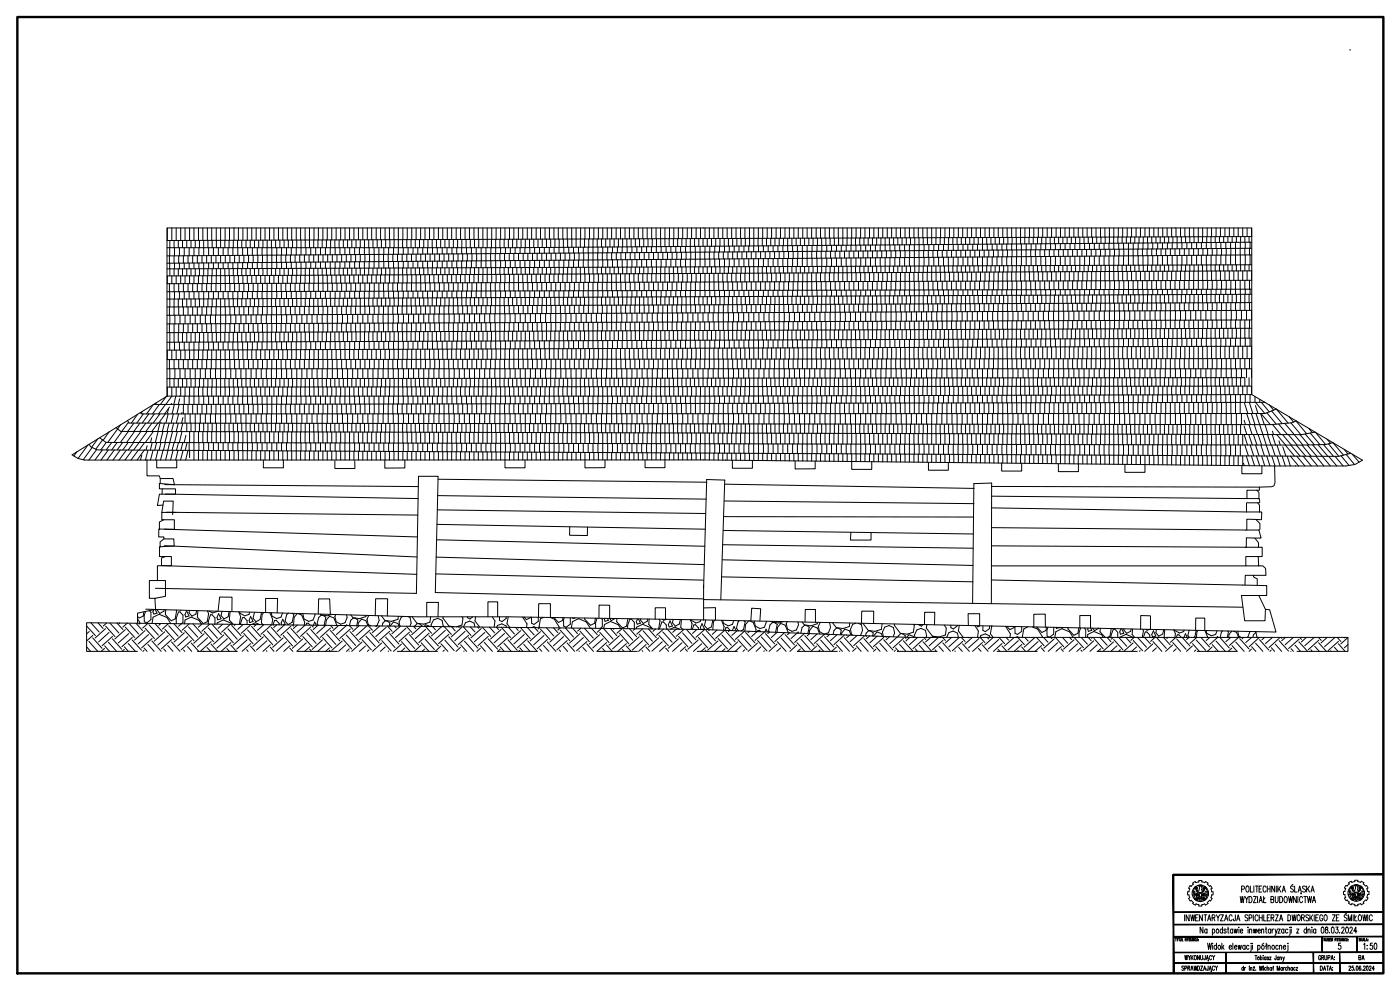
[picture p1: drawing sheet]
<svg xmlns="http://www.w3.org/2000/svg" width="420mm" height="297mm" viewBox="0 0 420 297" stroke-linecap="round" stroke-linejoin="round" font-family="sans-serif">
<defs><g id="words">
<text font-size="4.4" x="406.8" y="289.3">BA</text>
</g></defs>
<!-- layer: 0 -->
<g fill="none" stroke="#000" stroke-width=".3">
<path d="M405.2 15.1h.1M50.2 68.4v3.8M50.8 76.8v2.2M50.9 79l.1 3.7M51 72.2l-.1 4.6M51.6 68.4v3.8M52.2 72.2v2.1M52.2 76.8v2.1M52.4 74.3v2.5M52.4 78.9v1.7M52.9 68.4v3.8M53.5 72.2v2.1"/>
<path d="M53.6 76.8v2.1M53.8 74.3v2.5M53.8 78.9v1.7M54.2 68.4v3.8M54.8 72.2v2.1M55 76.7v2.2M55.3 74.3v2.4M55.3 78.9v1.7M55.5 68.4v3.8M56 72.2v2.1M56.4 76.7v2.2M56.8 74.3v2.4"/>
<path d="M56.8 78.9v1.7M56.9 68.4v3.8M57.3 72.2v2.1M57.8 76.7v2.2M58.2 68.4v3.8M58.2 74.3v2.4M58.2 78.9v1.7M58.6 72.2v2.1M59.2 76.7v2.2M59.6 68.4v3.8M59.7 74.3v2.4M59.7 78.9v1.7"/>
<path d="M59.9 72.2v2.1M60.6 76.7v2.2M60.9 68.4v3.7M61.1 72.1v4.6M61.1 78.9v3.8M62 76.7v2.2M62.2 68.4v3.7M62.4 72.1v2.2M62.6 74.3v2.4M62.6 78.9v1.7M63.4 76.7v2.2M63.5 68.4v3.7"/>
<path d="M63.7 72.1v2.2M64.1 74.3v2.4M64.1 78.9v1.7M64.8 76.7v2.2M64.9 68.4v3.7M64.9 72.1v2.2M65.5 74.3v2.4M65.5 78.9v1.7M66.2 68.4v5.9M66.2 76.7v2.2M67 74.3v2.4M67 78.9v1.7"/>
<path d="M67.5 72.1v2.2M67.6 68.4v3.7M67.6 76.7v2.2M68.5 74.3v2.4M68.5 78.8v1.8M68.7 72.1v2.2M68.9 68.4v3.7M69 76.7v2.1M69.9 74.3v2.4M69.9 78.8v1.7M70 72.1v2.2M70.2 68.4h305.5v50"/>
<path d="M70.2 68.4h-20.1v50.5M70.2 68.4v3.7M70.4 76.7v2.1M71.3 72.1v2.2M71.4 74.3v2.4M71.4 78.8v1.7M71.5 68.4v3.7M71.8 76.7v2.1M72.6 72.1v2.2M72.8 74.3v2.3M72.8 78.8v1.7M72.9 68.4v3.7"/>
<path d="M73.2 76.6v2.2M73.8 72.1v2.2M74.2 68.4v3.7M74.3 74.3v2.3M74.3 78.8v1.7M74.6 76.6v2.2M75.1 72.1v2.2M75.6 68.4v3.7M75.7 74.3v2.3M75.7 78.8v1.7M76 76.6v2.2M76.4 72.1v2.2"/>
<path d="M76.9 68.4v3.7M77.2 74.3v2.3M77.2 78.8v1.7M77.4 76.6v2.2M77.6 72.1v2.2M78.2 68.4v3.7M78.7 74.3v2.3M78.7 78.8v1.7M78.8 76.6v2.2M78.9 72.1v2.2M79.5 68.4v3.7M80.1 74.3v2.3"/>
<path d="M80.1 78.7v1.8M80.2 72.1v2.2M80.2 76.6v2.1M80.9 68.4v3.7M81.4 72.1v2.2M81.6 74.3v6.2M82.2 68.4v3.7M82.7 72.1v2.2M83 76.6v2.1M83.1 74.3v2.3M83.1 78.7v1.8M83.6 68.4v3.6"/>
<path d="M84 72v2.3M84.4 76.5v2.2M84.5 74.3v2.2M84.5 78.7v1.8M84.9 68.4v3.6M85.3 72v2.3M85.8 76.5v2.2M86 74.3v2.2M86 78.7v1.8M86.2 68.4v3.6M86.5 72v2.3M87.2 76.5v2.2"/>
<path d="M87.4 74.3v2.2M87.4 78.7v1.8M87.5 68.4v3.6M87.8 72v2.3M88.6 76.5v2.2M88.9 68.4v3.6M88.9 74.3v2.2M88.9 78.7v1.8M89.1 72v2.3M90 76.5v2.2M90.2 68.4v3.6M90.3 72v4.5"/>
<path d="M90.3 78.6v4M91.4 76.5v2.1M91.6 68.4v3.6M91.6 72v2.3M91.8 74.3v2.2M91.8 78.6v1.9M92.8 76.5v2.1M92.9 68.4v5.9M93.3 74.3v2.2M93.3 78.6v1.9M94.1 72v2.3M94.1 76.5v2.1"/>
<path d="M94.2 68.4v3.6M94.7 74.3v2.2M94.7 78.6v1.9M95.4 72v2.3M95.5 68.4v3.6M95.5 76.5v2.1M96.2 74.3v2.1M96.2 78.6v1.9M96.7 72v2.3M96.9 68.4v3.6M96.9 76.4v2.2M97.7 74.3v2.1"/>
<path d="M97.7 78.6v1.9M98 72v2.3M98.2 68.4v3.6M98.3 76.4v2.2M99.1 74.3v2.1M99.1 78.6v1.9M99.2 72v2.3M99.6 68.4v3.6M99.7 76.4v2.2M100.5 72v2.3M100.6 74.3v2.1M100.6 78.6v1.9"/>
<path d="M100.9 68.4v3.6M101.1 76.4v2.2M101.8 72v2.3M102 74.3v2.1M102 78.6v1.9M102.2 68.4v3.6M102.5 76.4v2.2M103 72v2.3M103.5 74.3v2.1M103.5 78.6v1.8M103.5 68.4v3.6M103.9 76.4v2.2"/>
<path d="M104.3 72v2.3M104.9 68.4v3.6M104.9 74.3v2.1M104.9 78.6v1.8M105.3 76.4v2.2M105.6 72v2.3M106.2 68.4v3.6M106.4 74.3v2.1M106.4 78.6v1.8M106.7 76.4v2.2M106.8 72v2.3M107.6 68.4v3.6"/>
<path d="M107.9 74.3v2.1M107.9 78.5v1.9M108.1 72v2.3M108.1 76.4v2.1M108.9 68.4v3.6M109.3 74.3v2.1M109.3 78.5v1.9M109.4 72v2.3M109.5 76.4v2.1M110.2 68.4v3.6M110.7 72v2.3M110.8 74.3v2.1"/>
<path d="M110.8 78.5v1.9M110.9 76.4v2.1M111.5 68.4v3.6M111.9 72v2.3M112.3 74.3v2.1M112.3 78.5v1.9M112.3 76.4v2.1M112.9 68.4v3.6M113.2 72v2.3M113.7 74.3v6.1M114.2 68.4v3.6M114.5 72v2.3"/>
<path d="M115.1 76.3v2.2M115.2 74.3v2M115.2 78.5v1.9M115.6 68.4v3.6M115.7 72v2.3M116.5 76.3v2.2M116.6 74.3v2M116.6 78.5v1.9M116.9 68.4v3.6M117 71.9v2.4M117.9 76.3v2.1M118.1 74.3v2"/>
<path d="M118.1 78.4v2M118.2 68.4l.1 5.9M119.3 76.3v2.1M119.5 68.4v7.9M119.5 78.4v6.5M120.7 76.3v2.1M120.8 71.9v2.4M120.9 68.4v3.5M121 74.3v2M121 78.4v2M122.1 71.9v2.4M122.1 76.3v2.1"/>
<path d="M122.2 68.4v3.5M122.5 74.3v2M122.5 78.4v2M123.4 71.9v2.4M123.5 76.3v2.1M123.6 68.4v3.5M124 74.3v2M124 78.4v2M124.6 71.9v2.4M124.9 68.4v3.5M124.9 76.3v2.1M125.4 74.3v2"/>
<path d="M125.4 78.4v2M125.9 71.9v2.4M126.2 68.4v3.5M126.3 76.2v2.2M126.9 74.3v1.9M126.9 78.4v1.9M127.2 71.9v2.4M127.6 68.4v3.5M127.7 76.2v2.2M128.3 74.3v1.9M128.3 78.4v1.9M128.4 71.9v2.4"/>
<path d="M128.9 68.4v3.5M129.1 76.2v2.1M129.7 71.9v2.4M129.8 74.3v1.9M129.8 78.3v2M130.2 68.4v3.5M130.5 76.2v2.1M131 71.9v2.4M131.2 74.3v1.9M131.2 78.3v2M131.6 68.4v3.5M131.9 76.2v2.1"/>
<path d="M132.2 71.9v2.4M132.7 74.3v1.9M132.7 78.3v2M132.9 68.4v3.5M133.3 76.2v2.1M133.5 71.9v2.4M134.2 74.3v1.9M134.2 78.3v2M134.2 68.4v3.5M134.7 76.2v2.1M134.8 71.9v2.4M135.6 68.4v3.5"/>
<path d="M135.6 74.3v1.9M135.6 78.3v2M136.1 71.9v2.4M136.1 76.2v2.1M136.9 68.4v3.5M137.1 74.3v1.9M137.1 78.3v2M137.3 71.9v2.4M137.5 76.2v2.1M138.2 68.4v3.5M138.6 78.3v4.1M138.6 71.9v4.2"/>
<path d="M138.9 76.1v2.2M139.6 68.4v3.5M139.9 71.8v2.5M140 74.3v1.8M140 78.3v2M140.3 76.1v2.2M140.9 68.4v3.4M141.1 71.8v2.5M141.5 74.3v1.8M141.5 78.3v2M141.6 76.1v2.2M142.2 68.4v3.4"/>
<path d="M142.4 71.8v2.5M142.9 74.3v1.8M142.9 78.3v2M143 76.1v2.2M143.6 68.4v3.4M143.7 71.8v2.5M144.4 74.3v6M144.9 68.4v3.4M144.9 71.8v2.5M145.8 74.3v6M146.2 68.4v5.9M147.2 76.1v2.1"/>
<path d="M147.3 74.3v1.8M147.3 78.2v2.1M147.5 71.8v2.5M147.6 68.4v3.4M148.6 76.1v2.1M148.8 71.8v4.3M148.8 78.2v4.1M148.9 68.4v3.4M150 71.8v2.5M150 76.1v2.1M150.2 68.4v3.4M150.2 74.3v1.8"/>
<path d="M150.2 78.2v2M151.3 71.8v2.5M151.4 76.1v2.1M151.6 68.4v3.4M151.7 74.3v1.8M151.7 78.2v2M152.6 71.8v2.5M152.8 76.1v2.1M152.9 68.4v3.4M153.2 74.3v1.8M153.2 78.2v2M153.8 71.8v2.5"/>
<path d="M154.2 68.4v3.4M154.2 76.1v2.1M154.6 74.3v1.8M154.6 78.2v2M155.1 71.8v2.5M155.6 68.4v3.4M155.6 76.1v2.1M156.1 74.3v1.8M156.1 78.2v2M156.4 71.8v2.5M156.9 68.4v3.4M157 76v2.1"/>
<path d="M157.5 74.3v1.7M157.5 78.1v2.1M157.6 71.8v2.5M158.2 68.4v3.4M158.4 76v2.1M158.9 71.8v2.5M159 74.3v1.7M159 78.1v2.1M159.6 68.4v3.4M159.8 76v2.1M160.2 71.8v2.5M160.4 74.3v1.7"/>
<path d="M160.4 78.1v2.1M160.9 68.4v3.4M161.2 76v2.1M161.5 71.8v2.5M161.9 74.3v1.7M161.9 78.1v2.1M162.2 68.4v3.3M162.6 76v2.1M162.7 71.7v2.6M163.4 74.3v1.7M163.4 78.1v2.1M163.6 68.4v3.3"/>
<path d="M164 71.7v2.6M164 76v2.1M164.8 74.2v1.8M164.8 78.1v2.1M164.9 68.4v3.3M165.3 71.7v2.5M165.4 76v2.1M166.2 68.4v3.3M166.3 74.2v1.8M166.3 78.1v2.1M166.5 71.7v2.5M166.8 76v2.1"/>
<path d="M167.6 68.4v3.3M167.8 74.2v1.8M167.8 78v2.2M167.8 71.7v2.5M168.2 75.9v2.1M168.9 68.4v3.3M169.1 71.7v2.5M169.2 74.2v1.7M169.2 78v2.2M169.6 75.9v2.1M170.2 68.4v3.3M170.3 71.7v2.5"/>
<path d="M170.7 74.2v1.7M170.7 78v2.2M171 75.9v2.1M171.6 68.4v5.8M172.1 74.2v1.7M172.1 78v2.2M172.4 75.9v2.1M172.9 68.4v5.8M173.6 74.2v1.7M173.6 78v2.2M173.8 75.9v2.1M174.2 71.7v2.5"/>
<path d="M174.2 68.4v3.3M175 74.2v1.7M175 78v2.2M175.2 75.9v2.1M175.4 71.7v2.5M175.6 68.4v3.3M176.5 74.2v6M176.7 71.7v2.5M176.9 68.4v3.3M178 71.7v10.5M178.2 68.4v3.3M179.2 71.7v2.5"/>
<path d="M179.4 75.9v2.1M179.5 74.2v1.7M179.5 78v2.2M179.6 68.4v3.3M180.5 71.7v2.5M180.8 75.8v2.2M180.9 68.4v3.3M180.9 74.2v1.6M180.9 78v2.2M181.8 71.7v2.4M182.2 75.8v2.2M182.2 68.4v3.3"/>
<path d="M182.4 74.1v1.7M182.4 78v2.2M183 71.7v2.4M183.6 68.4v3.3M183.6 75.8v2.2M183.8 74.1v1.7M183.8 77.9v2.2M184.3 71.7v2.4M184.9 68.4v3.3M185 75.8v2.1M185.3 74.1v1.7M185.3 77.9v2.2"/>
<path d="M185.6 71.7v2.4M186.2 68.4v3.3M186.4 75.8v2.1M186.7 74.1v1.7M186.7 77.9v2.2M186.9 71.7v2.4M187.6 68.4v3.3M187.7 75.8v2.1M188.1 71.7v2.4M188.2 74.1v1.7M188.2 77.9v2.2M188.9 68.4v3.3"/>
<path d="M189.1 75.8v2.1M189.4 71.7v2.4M189.7 74.1v1.7M189.7 77.9v2.2M190.2 68.4v3.3M190.5 75.8v2.1M190.7 71.7v2.4M191.1 74.1v1.7M191.1 77.9v2.2M191.6 68.4v3.3M191.9 71.7v2.4M191.9 75.8v2.1"/>
<path d="M192.6 74.1v1.7M192.6 77.9v2.2M192.9 68.4v3.3M193.2 71.7v2.3M193.3 75.8v2.1M194.1 74v1.8M194.1 77.9v2.2M194.2 68.4v3.3M194.5 71.7v2.3M194.7 75.8v2.1M195.5 74v1.8M195.5 77.8v2.3"/>
<path d="M195.6 68.4v3.3M195.7 71.7v2.3M196.1 75.8v2M196.9 68.4v3.2M197 74v1.8M197 77.8v2.3M197 71.6v2.4M197.5 75.8v2M198.2 68.4v3.2M198.3 71.6v2.4M198.4 74v1.7M198.4 77.8v2.3"/>
<path d="M198.9 75.7v2.1M199.6 68.4v5.6M199.9 74v1.7M199.9 77.8v2.3M200.3 75.7v2.1M200.8 71.6v2.4M200.9 68.4v3.2M201.3 74v1.7M201.3 77.8v2.3M201.7 75.7v2.1M202.1 71.6v2.4M202.2 68.4v3.2"/>
<path d="M202.8 74v1.7M202.8 77.8v2.3M203.1 75.7v2.1M203.4 71.6v2.4M203.6 68.4v3.2M204.3 73.9v1.8M204.3 77.8v2.3M204.5 75.7v2.1M204.6 71.6v2.3M204.9 68.4v3.2M205.7 73.9v1.8M205.7 77.8v2.2"/>
<path d="M205.9 71.6v2.3M205.9 75.7v2.1M206.2 68.4v3.2M207.2 71.6v4.1M207.2 77.8v4.2M207.3 75.7v2.1M207.6 68.4v3.2M208.4 71.6v2.3M208.7 73.9v1.8M208.7 77.8v2.2M208.7 75.7v2.1M208.9 68.4v3.2"/>
<path d="M209.7 71.6v2.3M210.1 73.9v6.1M210.2 68.4v3.2M211 71.6v2.3M211.5 75.6v2.1M211.6 68.4v3.2M211.6 73.9v1.7M211.6 77.7v2.3M212.3 71.6v2.3M212.9 68.4v3.2M212.9 75.6v2.1M213 73.9v1.7"/>
<path d="M213 77.7v2.3M213.5 71.6v2.3M214.2 68.4v3.2M214.3 75.6v2.1M214.5 73.9v1.7M214.5 77.7v2.3M214.8 71.6v2.3M215.6 68.4v3.2M215.7 75.6v2.1M215.9 73.9v1.7M215.9 77.7v2.3M216.1 71.6v2.3"/>
<path d="M216.9 68.4v3.2M217.1 75.6v2.1M217.3 71.6v2.3M217.4 73.9v1.7M217.4 77.7v2.3M218.2 68.4v3.2M218.5 75.6v2.1M218.6 71.6v2.3M218.9 73.9v1.7M218.9 77.7v2.3M219.6 68.4v3.1M219.9 71.5v2.4"/>
<path d="M219.9 75.6v2.1M220.3 73.9v1.7M220.3 77.7v2.3M220.9 68.4v3.1M221.1 71.5v2.3M221.3 75.6v2.1M221.8 73.8v1.8M221.8 77.7v2.3M222.3 68.4v3.1M222.4 71.5v2.3M222.7 75.6v2M223.3 73.8v1.8"/>
<path d="M223.3 77.6v2.4M223.6 68.4v3.1M223.7 71.5v2.3M223.7 80v2M224.1 75.6v2M224.7 73.8v1.8M224.7 77.6v2.4M224.9 68.4l.1 5.4M225 80l-.1 4.6M225.5 75.6v2M226.2 77.6v7M226.2 68.4v7.2"/>
<path d="M226.9 75.6v2M227.5 71.5v2.3M227.5 80v1.9M227.6 68.4v3.1M227.6 73.8v1.8M227.6 77.6v2.4M228.3 75.5v2.1M228.8 71.5v2.3M228.8 80v1.9M228.9 68.4v3.1M229.1 73.8v1.7M229.1 77.6v2.4"/>
<path d="M229.7 75.5v2.1M230 71.5v2.3M230 80v1.9M230.3 68.4v3.1M230.5 73.8v1.7M230.5 77.6v2.4M231.1 75.5v2.1M231.3 71.5v2.3M231.3 80v1.9M231.6 68.4v3.1M232 73.8v1.7M232 77.6v2.4"/>
<path d="M232.5 75.5v2.1M232.6 71.5v2.2M232.6 80v1.9M232.9 68.4v3.1M233.5 73.7v1.8M233.5 77.5v2.5M233.8 71.5v2.2M233.8 75.5v2M233.8 80v1.9M234.2 68.4v3.1M235 73.7v1.8M235 77.5v2.5"/>
<path d="M235.1 71.5v2.2M235.1 80v1.9M235.2 75.5v2M235.6 68.4v3.1M236.4 71.5v4M236.4 77.5v4.4M236.6 75.5v2M236.9 68.4v3.1M237.7 71.5v2.2M237.7 80v1.9M237.9 73.7v1.8M237.9 77.5v2.5"/>
<path d="M238 75.5v2M238.3 68.4v3.1M238.9 71.5v2.2M238.9 80v1.9M239.3 73.7v1.8M239.3 77.5v2.5M239.4 75.5v2M239.6 68.4v3.1M240.2 71.5v2.2M240.2 80v1.9M240.8 73.7v1.7M240.8 77.5v2.4"/>
<path d="M240.8 75.4v2.1M240.9 68.4v3.1M241.5 71.4v2.3M241.5 80v1.9M242.2 68.4v3M242.2 73.7v6.2M242.7 71.4v2.3M242.7 80v1.9M243.6 68.4v3M243.6 75.4v2.1M243.7 73.7v1.7M243.7 77.5v2.4"/>
<path d="M244 71.4v2.2M244 80v1.9M244.9 68.4v3M245.1 75.4v2.1M245.2 73.6v1.8M245.2 77.5v2.4M245.3 71.4v2.2M245.3 79.9v2M246.3 68.4v3M246.5 75.4v2.1M246.6 71.4v4M246.6 77.5v4.4"/>
<path d="M247.6 68.4v3M247.9 71.4v2.2M247.9 75.4v2.1M247.9 79.9v2M248.1 73.6v1.8M248.1 77.5v2.4M248.9 68.4v3M249.1 71.4v2.2M249.1 79.9v2M249.3 75.4v2.1M249.6 73.6v1.8M249.6 77.5v2.4"/>
<path d="M250.3 68.4v3M250.4 71.4v2.2M250.4 79.9v2M250.7 75.4v2M251 73.6v1.8M251 77.4v2.5M251.6 68.4v3M251.7 71.4v2.2M251.7 79.9v2M252.1 75.4v2M252.5 73.6v1.7M252.5 77.4v2.5"/>
<path d="M252.9 68.4v5.2M252.9 79.9v4.6M253.4 75.3v2.1M254 73.6v1.7M254 77.4v2.5M254.2 71.4v2.2M254.2 79.9v1.9M254.3 68.4v3M254.8 75.3v2.1M255.4 73.6v1.7M255.4 77.4v2.5M255.5 71.4v2.2"/>
<path d="M255.5 79.9v1.9M255.6 68.4v3M256.2 75.3v2.1M256.8 71.4v2.2M256.8 79.9v1.9M256.9 73.6v1.7M256.9 77.4v2.5M256.9 68.4v3M257.6 75.3v2.1M258 71.4v2.2M258 79.9v1.9M258.3 68.4v3"/>
<path d="M258.3 73.6v1.7M258.3 77.4v2.5M259 75.3v2.1M259.3 71.4v2.2M259.3 79.9v1.9M259.6 68.4v3M259.8 73.6v1.7M259.8 77.4v2.5M260.4 75.3v2.1M260.6 71.4v2.2M260.6 79.9v1.9M260.9 68.4v3"/>
<path d="M261.2 73.5v1.8M261.2 77.3v2.6M261.8 71.4v2.1M261.8 75.3v2M261.8 79.9v1.9M262.3 68.4v3M262.7 73.5v1.8M262.7 77.3v2.5M263.1 71.4v2.1M263.1 79.9v1.9M263.2 75.3v2M263.6 68.4v3"/>
<path d="M264.2 73.5v1.8M264.2 77.3v2.5M264.4 71.4v2.1M264.4 79.9v1.9M264.6 75.3v2M264.9 68.4v3M265.6 71.4v3.9M265.6 77.3v4.5M266 75.3v2M266.3 68.4v3M266.9 71.4v2.1M266.9 79.8v2"/>
<path d="M267.1 73.5v1.8M267.1 77.3v2.5M267.4 75.3v2M267.6 68.4v3M268.2 71.4v2.1M268.2 79.8v2M268.6 73.5v1.8M268.6 77.3v2.5M268.8 75.3v2M268.9 68.4v3M269.5 71.4v2.1M269.5 79.8v2"/>
<path d="M270 73.5v1.8M270 77.3v2.5M270.2 75.3v2M270.3 68.4v3M270.7 71.4v2.1M270.7 79.8v2M271.5 73.5v1.7M271.5 77.3v2.5M271.6 68.4v3M271.6 75.2v2.1M272 71.4v2M272 79.8v1.9"/>
<path d="M272.9 68.4v3M272.9 73.4v1.8M272.9 77.2v2.6M273 75.2v2M273.3 71.4v2M273.3 79.8v1.9M274.3 68.4v3M274.4 73.4v6.4M274.5 71.4v2M274.5 79.8v1.9M275.6 68.4v2.9M275.8 71.3v2.1"/>
<path d="M275.8 75.2v2M275.8 79.8v1.9M275.8 73.4v1.8M275.8 77.2v2.6M276.9 68.4v2.9M277.1 71.3v2.1M277.1 79.8v1.9M277.2 75.2v2M277.3 73.4v1.8M277.3 77.2v2.6M278.3 68.4v2.9M278.3 71.3v2.1"/>
<path d="M278.3 79.8v1.9M278.6 75.2v2M278.8 73.4v1.8M278.8 77.2v2.6M279.6 68.4v5M279.6 79.8v4.6M280 75.2v2M280.2 73.4v1.8M280.2 77.2v2.6M280.9 79.8v4.6M280.9 68.4v5M281.4 75.2v2"/>
<path d="M281.7 73.4v1.8M281.7 77.2v2.6M282.2 71.3v2.1M282.2 79.8v1.9M282.3 68.4v2.9M282.8 75.1v2.1M283.2 73.4v1.7M283.2 77.2v2.6M283.4 71.3v2M283.4 79.8v1.9M283.6 68.4v2.9M284.2 75.1v2.1"/>
<path d="M284.6 73.3v1.8M284.6 77.2v2.6M284.7 71.3v2M284.7 79.8v1.9M284.9 68.4v2.9M285.6 75.1v2.1M286 71.3v2M286 79.8v1.9M286.1 73.3v1.8M286.1 77.2v2.5M286.3 68.4v2.9M287 75.1v2.1"/>
<path d="M287.2 71.3v2M287.2 79.8v1.9M287.5 73.3v1.8M287.5 77.2v2.5M287.6 68.4v2.9M288.4 75.1v2.1M288.5 71.3v2M288.5 79.7v2M288.9 68.4v2.9M289 73.3v1.8M289 77.1v2.6M289.8 71.3v2"/>
<path d="M289.8 75.1v2M289.8 79.7v1.9M290.3 68.4v2.9M290.4 73.3v1.8M290.4 77.1v2.6M291 71.3v2M291 79.7v1.9M291.2 75.1v2M291.6 68.4v2.9M291.9 73.3v1.8M291.9 77.1v2.6M292.3 71.3v2"/>
<path d="M292.3 79.7v1.9M292.6 75.1v2M292.9 68.4v2.9M293.4 73.3v1.8M293.4 77.1v2.6M293.6 71.3v2M293.6 79.7v1.9M294 75.1v2M294.3 68.4v2.9M294.9 71.3v3.7M294.9 77.1v4.5M295.4 75v2.1"/>
<path d="M295.6 68.4v2.9M296.1 71.3v2M296.1 79.7v1.9M296.3 73.3v1.7M296.3 77.1v2.6M296.8 75v2.1M296.9 68.4v2.9M297.4 71.3v2M297.4 79.7v1.9M297.8 73.3v1.7M297.8 77.1v2.6M298.2 75v2.1"/>
<path d="M298.3 68.4v2.8M298.7 71.2v2.1M298.7 79.7v1.9M299.2 73.3v1.7M299.2 77.1v2.6M299.6 75v2M299.6 68.4v2.8M299.9 71.2v2.1M299.9 79.7v1.9M300.7 73.2v1.8M300.7 77v2.7M300.9 68.4v2.8"/>
<path d="M300.9 75v2M301.2 71.2v2M301.2 79.7v1.9M302.1 73.2v1.8M302.1 77v2.7M302.3 68.4v2.8M302.3 75v2M302.5 71.2v2M302.5 79.7v1.9M303.6 68.4v2.8M303.6 73.2v1.8M303.6 77v2.7"/>
<path d="M303.7 71.2v2M303.7 75v2M303.7 79.7v1.9M304.9 68.4v2.8M305 71.2v2M305 79.7v1.9M305.1 73.2v1.8M305.1 77v2.7M305.1 75v2M306.3 68.4v4.8M306.3 79.7v4.7M306.5 73.2v6.5"/>
<path d="M307.6 71.2v2M307.6 79.7v1.9M307.6 68.4v2.8M307.9 75v2M308 73.2v1.8M308 77v2.7M308.8 71.2v2M308.8 79.7v1.9M308.9 68.4v2.8M309.3 75v2M309.5 73.2v1.8M309.5 77v2.7"/>
<path d="M310.1 71.2v2M310.1 79.7v1.9M310.3 68.4v2.8M310.7 75v1.9M310.9 73.2v1.8M310.9 76.9v2.8M311.4 71.2v2M311.4 79.7v1.9M311.6 68.4v2.8M312.1 75v1.9M312.4 73.1v1.8M312.4 76.9v2.8"/>
<path d="M312.6 71.2v1.9M312.6 79.7v1.9M312.9 68.4v2.8M313.5 74.9v2M313.8 73.1v1.8M313.8 76.9v2.8M313.9 71.2v1.9M313.9 79.7v1.9M314.3 68.4v2.8M314.9 74.9v2M315.2 71.2v1.9M315.2 79.7v1.9"/>
<path d="M315.3 73.1v1.8M315.3 76.9v2.8M315.6 68.4v2.8M316.3 74.9v2M316.4 71.2v1.9M316.4 79.7v1.9M316.7 73.1v1.8M316.7 76.9v2.8M316.9 68.4v2.8M317.7 71.2v1.9M317.7 74.9v2M317.7 79.7v1.8"/>
<path d="M318.2 73.1v1.8M318.2 76.9v2.8M318.3 68.4v2.8M319 71.2v1.9M319 79.7v1.8M319.1 74.9v2M319.6 68.4v2.8M319.7 73.1v1.8M319.7 76.9v2.7M320.3 71.2v1.9M320.3 79.7v1.8M320.5 74.9v2"/>
<path d="M320.9 68.4v2.7M321.1 73.1v1.8M321.1 76.9v2.7M321.5 71.1v2M321.5 79.6v1.9M321.9 74.9v2M322.3 68.4v2.7M322.6 73.1v1.8M322.6 76.9v2.7M322.8 71.1v2M322.8 79.6v1.9M323.3 74.9v2"/>
<path d="M323.6 68.4v2.7M324.1 71.1v3.8M324.1 76.9v4.6M324.7 74.8v2.1M325 68.4v2.7M325.3 71.1v2M325.3 79.6v1.9M325.5 73.1v1.7M325.5 76.9v2.7M326.1 74.8v2.1M326.3 68.4v2.7M326.6 71.1v2"/>
<path d="M326.6 79.6v1.9M327 73.1v1.7M327 76.9v2.7M327.5 74.8v2M327.6 68.4v2.7M327.9 71.1v2M327.9 79.6v1.9M328.4 73v1.8M328.4 76.8v2.8M328.9 74.8v2M328.9 68.4v2.7M329.1 71.1v1.9"/>
<path d="M329.1 79.6v1.9M329.9 73v1.8M329.9 76.8v2.8M330.3 68.4v2.7M330.3 74.8v2M330.4 71.1v1.9M330.4 79.6v1.9M331.3 73v1.8M331.3 76.8v2.8M331.6 68.4v2.7M331.7 71.1v1.9M331.7 74.8v2"/>
<path d="M331.7 79.6v1.9M332.8 73v1.8M332.8 76.8v2.8M333 68.4v4.6M333 79.6v4.7M333.1 74.8v2M334.3 68.4v6.4M334.3 76.8v7.4M334.5 74.8v2M335.5 71.1v1.9M335.5 79.6v1.8M335.6 68.4v2.7"/>
<path d="M335.7 73v1.8M335.7 76.8v2.8M335.9 74.8v2M336.8 71.1v1.9M336.8 79.6v1.8M336.9 68.4v2.7M337.2 73v1.7M337.2 76.8v2.8M337.3 74.7v2.1M338 71.1v1.9M338 79.6v1.8M338.3 68.4v2.7"/>
<path d="M338.7 73v6.6M339.3 71.1v1.9M339.3 79.6v1.8M339.6 68.4v2.7M340.1 74.7v2M340.1 72.9v1.8M340.1 76.7v2.9M340.6 71.1v1.8M340.6 79.6v1.8M341 68.4v2.7M341.5 74.7v2M341.6 72.9v1.8"/>
<path d="M341.6 76.7v2.9M341.8 71.1v1.8M341.8 79.6v1.8M342.3 68.4v2.7M342.9 74.7v2M343 72.9v1.8M343 76.7v2.8M343.1 71.1v1.8M343.1 79.6v1.8M343.6 68.4v2.7M344.3 74.7v2M344.4 71.1v1.8"/>
<path d="M344.4 79.5v1.9M344.5 72.9v1.8M344.5 76.7v2.8M344.9 68.4v2.7M345.7 71.1v1.8M345.7 74.7v2M345.7 79.5v1.9M345.9 72.9v1.8M345.9 76.7v2.8M346.3 68.4v2.7M346.9 71.1v1.8M346.9 79.5v1.9"/>
<path d="M347 74.7v2M347.4 72.9v1.8M347.4 76.7v2.8M347.6 68.4v2.7M348.2 71.1v1.8M348.2 79.5v1.9M348.4 74.7v2M348.9 72.9v1.8M348.9 76.7v2.8M349 68.4v2.7M349.5 71.1v1.8M349.5 79.5v1.9"/>
<path d="M349.8 74.7v2M350.3 68.4v2.7M350.4 72.9v1.8M350.4 76.7v2.8M350.7 71.1v1.8M350.7 79.5v1.9M351.2 74.7v2M351.6 68.4v2.7M351.8 72.8v1.9M351.8 76.7v2.8M352 71.1v1.7M352 79.5v1.9"/>
<path d="M352.6 74.7v2M352.9 68.4v2.7M353.3 71.1v3.6M353.3 76.7v4.7M354 74.7v2M354.3 68.4v2.7M354.5 71v1.8M354.5 79.5v1.9M354.7 72.8v1.8M354.7 76.6v2.9M355.4 74.6v2M355.6 68.4v2.6"/>
<path d="M355.8 71v1.8M355.8 79.5v1.9M356.2 72.8v1.8M356.2 76.6v2.9M356.8 74.6v2M357 68.4v2.6M357.1 71v1.8M357.1 79.5v1.9M357.6 72.8v1.8M357.6 76.6v2.9M358.2 74.6v2M358.3 68.4v2.6"/>
<path d="M358.4 71v1.8M358.4 79.5v1.9M359.1 72.8v1.8M359.1 76.6v2.9M359.6 68.4v4.4M359.6 74.6v2M359.6 79.5v7.3M360.6 72.8v1.8M360.6 76.6v2.9M360.9 71v1.8M360.9 79.5v1.9M360.9 68.4v2.6"/>
<path d="M361 74.6v2M362 72.8v1.8M362 76.6v2.9M362.2 71v1.8M362.2 79.5v1.9M362.3 68.4v2.6M362.4 74.6v2M363.4 71l.1 3.6M363.5 76.6l-.1 4.7M363.6 68.4v2.6M363.8 74.6v1.9M364.7 71v1.8"/>
<path d="M364.7 79.5v1.8M365 68.4v2.6M365 72.8v1.8M365 76.6v2.8M365.2 74.6v1.9M366 71v1.8M366 79.4v1.9M366.3 68.4v2.6M366.4 72.8v1.7M366.4 76.5v2.9M366.6 74.5v2M367.2 71v1.8"/>
<path d="M367.2 79.4v1.9M367.6 68.4v2.6M367.9 72.8v1.7M367.9 76.5v2.9M368 74.5v2M368.5 71v1.7M368.5 79.4v1.9M368.9 68.4v2.6M369.3 72.7v1.8M369.3 76.5v2.9M369.4 74.5v2M369.8 71v1.7"/>
<path d="M369.8 79.4v1.9M370.3 68.4v2.6M370.8 72.7v6.7M371.1 71v1.7M371.1 79.4v1.9M371.6 68.4v2.6M372.2 72.7v6.7M372.3 71v1.7M372.3 79.4v1.9M373 68.4v2.6M373.6 71v1.7M373.6 74.5v1.9"/>
<path d="M373.6 79.4v1.9M373.7 72.7v1.8M373.7 76.5v2.9M374.3 68.4v2.6M374.9 71v1.7M374.9 79.4v1.9M375 74.5v1.9M375.2 72.7v1.8M375.2 76.5v2.9M375.6 68.4v2.6M375.7 72.7l-221.3 1.6h-104.3M375.7 71l-325.6 1.2"/>
<path d="M375.7 74.5l-325.6 2.3M375.7 76.5l-325.6 2.5M375.7 79.4l-325.6 1.3M50.2 82.8v2.3M50.8 85.1v2.4M50.8 92.1v2.5M50.8 97.2v2.6M50.9 87.5l.1 4.6M51 94.6v2.6M51 99.8l-.1 5.3M51.6 82.7v2.4M52.2 80.7v2"/>
<path d="M52.2 85.1v2.4M52.2 89.7v4.9M52.2 97.2v5.5M52.4 87.5v2.2M52.5 94.6v2.6M52.9 82.7v2.4M53.5 80.7v2M53.5 89.7v2.4M53.5 99.8v2.9M53.6 85.1v2.4M53.6 92.1v2.5M53.6 97.2v2.6"/>
<path d="M53.8 87.5v2.2M54 94.6v2.5M54.2 82.7v2.4M54.8 80.7v2M54.8 89.7v2.4M54.8 99.8v2.8M55 85.1v2.4M55 92.1v2.5M55 97.1v2.7M55.3 87.5v2.2M55.5 82.7v2.4M55.5 94.6v2.5"/>
<path d="M56 80.7v2M56 89.7v2.4M56 99.8v2.8M56.4 85.1v2.4M56.4 92.1v2.5M56.4 97.1v2.7M56.8 87.5v2.2M56.9 82.7v2.4M57.1 94.6v2.5M57.3 80.7v2M57.3 89.7v2.4M57.3 99.8v2.8"/>
<path d="M57.8 85.1v2.4M57.8 92.1v2.5M57.8 97.1v2.7M58.2 82.7v2.4M58.2 87.5v2.2M58.6 80.7v2M58.6 89.7v2.4M58.6 94.6v2.5M58.6 99.8v2.8M59.2 85.1v2.4M59.2 92.1v2.5M59.2 97.1v2.7"/>
<path d="M59.6 82.7v2.4M59.7 87.5v2.2M59.9 80.6v2.1M59.9 89.7v2.4M59.9 99.8v2.8M60.1 94.6v2.5M60.6 85.1v2.4M60.6 92.1v2.5M60.6 97.1v2.7M60.9 82.7v2.4M61.1 87.5v4.6M61.1 99.8v5.2"/>
<path d="M61.6 94.5v2.6M62 85.1v2.4M62 92.1v2.4M62 97.1v2.7M62.2 82.7v2.4M62.4 80.6v2.1M62.4 89.6v2.5M62.4 99.8v2.8M62.6 87.5v2.1M63.2 94.5v2.6M63.4 85.1v2.4M63.4 92.1v2.4"/>
<path d="M63.4 97.1v2.7M63.5 82.7v2.4M63.7 80.6v2.1M63.7 89.6v2.5M63.7 99.8v2.8M64.1 87.5v2.1M64.7 94.5v2.6M64.8 85.1v2.4M64.8 92.1v2.4M64.8 97.1v2.7M64.9 82.7v2.4M64.9 80.6v2.1"/>
<path d="M64.9 89.6v2.5M64.9 99.8v2.8M65.5 87.5v2.1M66.2 80.6v6.9M66.2 89.6v13M67 87.5v2.1M67.5 80.6v2.1M67.5 89.6v2.5M67.5 99.8v2.8M67.6 82.7v4.8M67.6 92.1v2.4M67.6 97.1v2.7"/>
<path d="M67.7 94.5v2.6M68.5 87.5v2.1M68.7 80.6v2.1M68.7 89.6v2.5M68.7 99.8v2.8M68.9 82.7v2.4M69 85.1v2.4M69 92.1v2.4M69 97.1v2.7M69.3 94.5v2.6M69.9 87.5v2.1M70 80.6v2.1"/>
<path d="M70 89.6v2.5M70 99.7v2.9M70.2 82.7v2.4M70.4 85.1v2.4M70.4 92.1v2.4M70.4 97.1v2.6M70.8 94.5v2.6M71.3 80.6v2.1M71.3 89.6v2.4M71.3 99.7v2.9M71.4 87.5v2.1M71.5 82.7v2.4"/>
<path d="M71.8 85.1v2.4M71.8 92v2.5M71.8 97.1v2.6M72.3 94.5v2.6M72.6 80.6v2.1M72.6 89.6v2.4M72.6 99.7v2.9M72.8 87.5v2.1M72.9 82.7v2.4M73.2 85.1v2.4M73.2 92v2.5M73.2 97.1v2.6"/>
<path d="M73.8 80.6v2.1M73.8 89.6v2.4M73.8 94.5v2.6M73.8 99.7v2.9M74.2 82.7v2.4M74.3 87.5v2.1M74.6 85v2.5M74.6 92v2.5M74.6 97.1v2.6M75.1 80.6v2.1M75.1 89.6v2.4M75.1 99.7v2.9"/>
<path d="M75.4 94.5v2.6M75.6 82.7v2.3M75.7 87.5v2.1M76 85v2.5M76 92v2.5M76 97.1v2.6M76.4 80.6v2.1M76.4 89.6v2.4M76.4 99.7v2.9M76.9 82.7v2.3M76.9 94.5v2.6M77.2 87.5v2.1"/>
<path d="M77.4 85v2.5M77.4 92v2.5M77.4 97.1v2.6M77.6 80.6v2.1M77.6 89.6v2.4M77.6 99.7v2.9M78.2 82.6v2.4M78.4 94.5v2.6M78.7 87.5v2.1M78.8 85v2.5M78.8 92v2.5M78.8 97.1v2.6"/>
<path d="M78.9 80.6v2M78.9 89.6v2.4M78.9 99.7v2.9M79.5 82.6v2.4M79.9 94.4v2.7M80.1 87.5v2.1M80.2 80.6v2M80.2 85v2.5M80.2 89.6v4.8M80.2 97.1v5.5M80.9 82.6v2.4M81.4 80.5v2.1"/>
<path d="M81.4 89.6v2.4M81.4 94.4v2.7M81.4 99.7v2.9M81.6 85v4.6M81.6 92v2.4M81.6 97.1v2.6M82.2 82.6v2.4M82.7 80.5v2.1M82.7 89.6v2.4M82.7 99.7v2.9M83 85v2.5M83 92v7.7"/>
<path d="M83.1 87.5v2.1M83.6 82.6v2.4M84 80.5v2.1M84 89.6v2.4M84 99.7v2.9M84.4 85v2.4M84.4 92v2.4M84.4 97.1v2.6M84.5 87.4v2.2M84.5 94.4v2.7M84.9 82.6v2.4M85.3 80.5v2.1"/>
<path d="M85.3 89.6v2.4M85.3 99.7v2.9M85.8 85v2.4M85.8 92v2.4M85.8 97.1v2.6M86 87.4v2.2M86 94.4v2.7M86.2 82.6v2.4M86.5 80.5v2.1M86.5 89.6v2.4M86.5 99.7v2.9M87.2 85v2.4"/>
<path d="M87.2 92v2.4M87.2 97.1v2.6M87.4 87.4v2.2M87.5 82.6v2.4M87.5 94.4v2.7M87.8 80.5v2.1M87.8 89.6v2.4M87.8 99.7v2.8M88.6 85v2.4M88.6 92v2.4M88.6 97.1v2.6M88.9 82.6v2.4"/>
<path d="M88.9 87.4v2.2M89.1 80.5v2.1M89.1 89.6v2.4M89.1 94.4v2.6M89.1 99.7v2.8M90 85v2.4M90 92v2.4M90 97v2.7M90.2 82.6v2.4M90.3 87.4v4.6M90.3 99.6v5.3M90.6 94.4v2.6"/>
<path d="M91.4 85v2.4M91.4 92v2.4M91.4 97v2.6M91.6 82.6v2.4M91.6 80.5v2.1M91.6 89.5v2.5M91.6 99.6v2.9M91.8 87.4v2.1M92.1 94.4v2.6M92.8 85v2.4M92.8 91.9v2.5M92.8 97v2.6"/>
<path d="M92.9 80.5v4.5M92.9 89.5v2.4M92.9 99.6v2.9M93.3 87.4v2.1M93.6 94.4v2.6M94.1 80.5v2.1M94.1 85v2.4M94.1 89.5v4.9M94.1 97v5.5M94.2 82.6v2.4M94.7 87.4v2.1M95.2 94.4v2.6"/>
<path d="M95.4 80.5v2.1M95.4 89.5v2.4M95.4 99.6v2.9M95.5 82.6v4.8M95.5 91.9v2.5M95.5 97v2.6M96.2 87.4v2.1M96.7 80.5v2M96.7 89.5v2.4M96.7 94.4v2.6M96.7 99.6v2.9M96.9 82.5v4.9"/>
<path d="M96.9 91.9v2.5M96.9 97v2.6M97.7 87.4v2.1M98 80.5v2M98 89.5v2.4M98 99.6v2.9M98.2 82.5v2.5M98.2 94.3v2.7M98.3 85v2.4M98.3 91.9v2.4M98.3 97v2.6M99.1 87.4v2.1"/>
<path d="M99.2 80.5v2M99.2 89.5v2.4M99.2 99.6v2.9M99.6 82.5v2.5M99.7 85v2.4M99.7 91.9v7.7M100.5 80.5v2M100.5 89.5v2.4M100.5 99.6v2.9M100.6 87.4v2.1M100.9 82.5v2.5M101.1 85v2.4"/>
<path d="M101.1 91.9v2.4M101.1 97v2.6M101.3 94.3v2.7M101.8 80.5v2M101.8 89.5v2.4M101.8 99.6v2.9M102 87.4v2.1M102.2 82.5v2.4M102.5 84.9v2.5M102.5 91.9v2.4M102.5 97v2.6M102.8 94.3v2.7"/>
<path d="M103 80.5v2M103 89.5v2.4M103 99.6v2.9M103.5 87.4v2.1M103.5 82.5v2.4M103.9 84.9v2.5M103.9 91.9v2.4M103.9 97v2.6M104.3 80.5v2M104.3 89.5v2.4M104.3 94.3v2.7M104.3 99.6v2.9"/>
<path d="M104.9 82.5v2.4M104.9 87.4v2.1M105.3 84.9v2.5M105.3 91.9v2.4M105.3 97v2.6M105.6 80.5v2M105.6 89.5v2.4M105.6 99.6v2.9M105.8 94.3v2.7M106.2 82.5v2.4M106.4 87.4v2.1M106.7 84.9v2.5"/>
<path d="M106.7 91.9v2.4M106.7 97v2.6M106.8 80.5v2M106.8 89.5v2.4M106.8 99.6v2.9M107.4 94.3v2.7M107.6 82.5v2.4M107.9 87.4v2.1M108.1 80.5v2M108.1 84.9v2.5M108.1 89.5v4.8M108.1 97v5.5"/>
<path d="M108.9 82.5v2.4M108.9 94.3v2.7M109.3 87.4v2.1M109.4 80.5v2M109.4 89.5v2.4M109.4 99.6v2.9M109.5 84.9v2.5M109.5 91.9v2.4M109.5 97v2.6M110.2 82.5v2.4M110.4 94.3v2.7M110.7 80.5v2"/>
<path d="M110.7 89.4v2.5M110.7 99.6v2.8M110.8 87.4v2M110.9 84.9v2.5M110.9 91.9v2.4M110.9 97v2.6M111.5 82.5v2.4M111.9 80.5v2M111.9 89.4v2.5M111.9 94.3v2.7M111.9 99.6v2.8M112.3 87.4v2"/>
<path d="M112.3 84.9v2.5M112.3 91.9v2.4M112.3 96.9v2.7M112.9 82.5v2.4M113.2 80.5v2M113.2 89.4v2.4M113.2 99.6v2.8M113.5 94.3v2.6M113.7 84.9v4.5M113.7 91.8v2.5M113.7 96.9v2.7M114.2 82.5v2.4"/>
<path d="M114.5 80.4v2.1M114.5 89.4v2.4M114.5 99.6v2.8M115 94.3v2.6M115.1 84.9v2.5M115.1 91.8v2.5M115.1 96.9v2.7M115.2 87.4v2M115.6 82.5v2.4M115.7 80.4v2.1M115.7 89.4v2.4M115.7 99.6v2.8"/>
<path d="M116.5 84.9v2.5M116.5 91.8v7.8M116.6 87.4v2M116.9 82.5v2.4M117 80.4v2.1M117 89.4v2.4M117 99.6v2.8M117.9 84.9v2.5M117.9 91.8v2.5M117.9 96.9v2.7M118 94.3v2.6M118.1 87.4v2"/>
<path d="M118.3 80.4l-.1 4.5M118.3 89.4v2.4M118.3 99.6v2.8M119.3 84.9v2.5M119.3 91.8v2.5M119.3 96.9v2.7M119.5 87.4v4.4M119.5 94.3v2.6M119.5 99.6v8.2M120.7 84.9v2.5M120.7 91.8v2.5M120.7 96.9v2.7"/>
<path d="M120.8 80.4v2.1M120.8 89.4v2.4M120.8 99.6v2.8M120.9 82.5v2.4M121 87.4v2M121.1 94.3v2.6M122.1 80.4v2.1M122.1 84.9v2.5M122.1 89.4v4.9M122.1 96.9v5.5M122.2 82.5v2.4M122.5 87.4v2"/>
<path d="M122.6 94.3v2.6M123.4 80.4v2.1M123.4 89.4v2.4M123.4 99.5v2.9M123.5 84.9v2.5M123.5 91.8v2.5M123.5 96.9v2.6M123.6 82.5v2.4M124 87.4v2M124.1 94.3v2.6M124.6 80.4v2M124.6 89.4v2.4"/>
<path d="M124.6 99.5v2.9M124.9 82.4v5M124.9 91.8v2.5M124.9 96.9v2.6M125.4 87.4v2M125.6 94.3v2.6M125.9 80.4v2M125.9 89.4v2.4M125.9 99.5v2.9M126.2 82.4l.1 5M126.3 91.8v2.4M126.3 96.9v2.6"/>
<path d="M126.9 87.4v2M127.2 80.4v2M127.2 89.4v2.4M127.2 94.2v2.7M127.2 99.5v2.9M127.6 82.4v2.5M127.7 84.9v2.5M127.7 91.8v2.4M127.7 96.9v2.6M128.3 87.4v2M128.4 80.4v2M128.4 89.4v2.4"/>
<path d="M128.4 99.5v2.9M128.7 94.2v2.7M128.9 82.4v2.5M129.1 84.9v2.5M129.1 91.8v2.4M129.1 96.9v2.6M129.7 80.4v2M129.7 89.4v2.4M129.7 99.5v2.9M129.8 87.4v2M130.2 82.4v2.5M130.2 94.2v2.7"/>
<path d="M130.5 84.9v2.5M130.5 91.8v2.4M130.5 96.9v2.6M131 80.4v2M131 89.4v2.4M131 99.5v2.9M131.2 87.4v2M131.6 82.4v2.5M131.7 94.2v2.7M131.9 84.9v2.5M131.9 91.8v2.4M131.9 96.9v2.6"/>
<path d="M132.2 80.4v2M132.2 89.4v2.4M132.2 99.5v2.9M132.7 87.4v2M132.9 82.4v2.5M133.3 84.9v2.5M133.3 91.8v7.7M133.5 80.4v2M133.5 89.4v2.4M133.5 99.5v2.8M134.2 87.4v2M134.2 82.4v2.5"/>
<path d="M134.7 84.9v2.5M134.7 91.8v2.4M134.7 96.9v2.6M134.8 80.4v2M134.8 89.4v2.4M134.8 94.2v2.7M134.8 99.5v2.8M135.6 82.4v2.5M135.6 87.4v2M136.1 80.3v2.1M136.1 84.9v2.5M136.1 89.4v4.8"/>
<path d="M136.1 96.8v5.5M136.3 94.2v2.6M136.9 82.4v2.5M137.1 87.4v2M137.3 80.3v2.1M137.3 89.4v2.4M137.3 99.5v2.8M137.5 84.9v2.5M137.5 91.8v2.4M137.5 96.8v2.7M137.8 94.2v2.6M138.2 82.4v2.5"/>
<path d="M138.6 87.4v4.4M138.6 99.5v5.2M138.9 84.9v2.4M138.9 91.8v2.4M138.9 96.8v2.7M139.4 94.2v2.6M139.6 82.4v2.5M139.9 80.3v2.1M139.9 89.3v2.5M139.9 99.5v2.8M140 87.3v2M140.3 84.9v2.4"/>
<path d="M140.3 91.8v2.4M140.3 96.8v2.7M140.9 82.4v2.5M140.9 94.2v2.6M141.1 80.3v2.1M141.1 89.3v2.5M141.1 99.5v2.8M141.5 87.3v2M141.6 84.9v2.4M141.6 91.8v2.4M141.6 96.8v2.7M142.2 82.4v2.5"/>
<path d="M142.4 80.3v2M142.4 89.3v2.5M142.4 94.2v2.6M142.4 99.4v2.9M142.9 87.3v2M143 84.8v2.5M143 91.8v2.4M143 96.8v2.6M143.6 82.3v2.5M143.7 80.3v2M143.7 89.3v2.5M143.7 99.4v2.9"/>
<path d="M143.9 94.2v2.6M144.4 84.8v4.5M144.4 91.7v2.5M144.4 96.8v2.6M144.9 82.3v2.5M144.9 80.3v2M144.9 89.3v2.4M144.9 99.4v2.9M145.5 94.1v2.7M145.8 84.8v4.5M145.8 91.7v2.4M145.8 96.8v2.6"/>
<path d="M146.2 80.3v4.5M146.2 89.3v2.4M146.2 99.4v2.9M147 94.1v2.7M147.2 84.8v2.5M147.2 91.7v2.4M147.2 96.8v2.6M147.3 87.3v2M147.5 80.3v2M147.5 89.3v2.4M147.5 99.4v2.9M147.6 82.3v2.5"/>
<path d="M148.5 94.1v2.7M148.6 84.8v2.5M148.6 91.7v2.4M148.6 96.8v2.6M148.8 87.3v4.4M148.8 99.4v5.3M148.9 82.3v2.5M150 80.3v2M150 84.8v2.5M150 89.3v13M150.2 82.3v2.5M150.2 87.3v2"/>
<path d="M151.3 80.3v2M151.3 89.3v2.4M151.3 99.4v2.9M151.4 84.8v2.5M151.4 91.7v2.4M151.4 96.8v2.6M151.6 82.3v2.5M151.6 94.1v2.7M151.7 87.3v2M152.6 80.3v2M152.6 89.3v2.4M152.6 99.4v2.9"/>
<path d="M152.8 84.8v2.5M152.8 91.7v2.4M152.8 96.8v2.6M152.9 82.3v2.5M153.1 94.1v2.7M153.2 87.3v2M153.8 80.3v2M153.8 89.3v2.4M153.8 99.4v2.9M154.2 82.3v5M154.2 91.7v2.4M154.2 96.8v2.6"/>
<path d="M154.6 87.3v2M154.6 94.1v2.7M155.1 80.3v2M155.1 89.3v2.4M155.1 99.4v2.9M155.6 82.3v5M155.6 91.7v2.4M155.6 96.8v2.6M156.1 87.3v2M156.1 94.1v2.7M156.4 80.3v2M156.4 89.3v2.4"/>
<path d="M156.4 99.4v2.9M156.9 82.3v2.5M157 84.8v2.5M157 91.7v2.4M157 96.8v2.6M157.5 87.3v2M157.6 80.2v2.1M157.6 89.3v2.4M157.6 94.1v2.7M157.6 99.4v2.9M158.2 82.3v2.5M158.4 84.8v2.5"/>
<path d="M158.4 91.7v2.4M158.4 96.8v2.6M158.9 80.2v2.1M158.9 89.3v2.4M158.9 99.4v2.9M159 87.3v1.9M159.2 94.1v2.7M159.6 82.3v2.5M159.8 84.8v2.5M159.8 91.7v2.4M159.8 96.8v2.6M160.2 80.2v2.1"/>
<path d="M160.2 89.2v2.5M160.2 99.4v2.9M160.4 87.3v1.9M160.7 94.1v2.7M160.9 82.2v2.6M161.2 84.8v2.5M161.2 91.7v2.4M161.2 96.8v2.6M161.5 80.2v2M161.5 89.2v2.5M161.5 99.4v2.9M161.9 87.3v1.9"/>
<path d="M162.2 82.2v2.6M162.2 94.1v2.7M162.6 84.8v2.5M162.6 91.7v2.4M162.6 96.8v2.5M162.7 80.2v2M162.7 89.2v2.5M162.7 99.3v3M163.4 87.3v1.9M163.6 82.2v2.6M163.7 94.1v2.7M164 80.2v2"/>
<path d="M164 84.8v2.5M164 89.2v4.9M164 96.8v5.5M164.8 87.3v1.9M164.9 82.2v2.6M165.3 80.2v2M165.3 89.2v2.4M165.3 94.1v2.7M165.3 99.3v3M165.4 84.8v2.5M165.4 91.6v2.5M165.4 96.8v2.5"/>
<path d="M166.2 82.2v2.6M166.3 87.3v1.9M166.5 80.2v2M166.5 89.2v2.4M166.5 99.3v3M166.8 84.8v2.5M166.8 91.6v7.7M167.6 82.2v2.6M167.8 87.3v1.9M167.8 80.2v2M167.8 89.2v2.4M167.8 99.3v2.9"/>
<path d="M168.2 84.8v2.5M168.2 91.6v2.5M168.2 96.8v2.5M168.3 94.1v2.7M168.9 82.2v2.6M169.1 80.2v2M169.1 89.2v2.4M169.1 99.3v2.9M169.2 87.3v1.9M169.6 84.8v2.5M169.6 91.6v2.5M169.6 96.8v2.5"/>
<path d="M169.8 94.1v2.7M170.2 82.2v2.5M170.3 80.2v2M170.3 89.2v2.4M170.3 99.3v2.9M170.7 87.3v1.9M171 84.7v2.6M171 91.6v2.5M171 96.7v2.6M171.4 94.1v2.6M171.6 80.2v4.5M171.6 89.2v2.4"/>
<path d="M171.6 99.3v2.9M172.1 87.3v1.9M172.4 84.7v2.6M172.4 91.6v2.5M172.4 96.7v2.6M172.9 80.2v4.5M172.9 89.2v2.4M172.9 94v2.7M172.9 99.3v2.9M173.6 87.3v1.9M173.8 84.7v2.6M173.8 91.6v2.4"/>
<path d="M173.8 96.7v2.6M174.2 80.2v2M174.2 89.2v2.4M174.2 99.3v2.9M174.2 82.2v2.5M174.4 94v2.7M175 87.2v2M175.2 84.7v2.5M175.2 91.6v2.4M175.2 96.7v2.6M175.4 80.2v2M175.4 89.2v2.4"/>
<path d="M175.4 99.3v2.9M175.6 82.2v2.5M175.9 94v2.7M176.6 84.7l-.1 4.5M176.6 91.6v2.4M176.6 96.7v2.6M176.7 80.2v2M176.7 89.2v2.4M176.7 99.3v2.9M176.9 82.2v2.5M177.5 94v2.7M178 84.7v9.3"/>
<path d="M178 96.7v7.9M178.2 82.2v2.5M179 94v2.7M179.2 80.2v2M179.2 89.1v2.5M179.2 99.3v2.9M179.4 84.7v2.5M179.4 91.6v2.4M179.4 96.7v2.6M179.5 87.2v1.9M179.6 82.2v2.5M180.5 80.2v2"/>
<path d="M180.5 89.1v2.5M180.5 94v2.7M180.5 99.3v2.9M180.8 84.7v2.5M180.8 91.6v2.4M180.8 96.7v2.6M180.9 82.2v2.5M180.9 87.2v1.9M181.8 80.2v2M181.8 89.1v2.5M181.8 99.3v2.9M182 94v2.7"/>
<path d="M182.2 84.7v2.5M182.2 91.6v2.4M182.2 96.7v2.6M182.2 82.2v2.5M182.4 87.2v1.9M183 80.2v2M183 89.1v2.5M183 99.3v2.9M183.6 82.2v5M183.6 91.6v7.7M183.8 87.2v1.9M184.3 80.2v2"/>
<path d="M184.3 89.1v2.5M184.3 99.3v2.9M184.9 82.2l.1 5M185 91.6v2.4M185 96.7v2.6M185.1 94v2.7M185.3 87.2v1.9M185.6 80.2v2M185.6 89.1v2.5M185.6 99.3v2.9M186.2 82.2v2.5M186.4 84.7v2.5"/>
<path d="M186.4 91.6v2.4M186.4 96.7v2.6M186.6 94v2.7M186.7 87.2v1.9M186.9 80.2v2M186.9 89.1v2.5M186.9 99.3v2.9M187.6 82.2v2.5M187.7 84.7v2.5M187.7 91.6v2.4M187.7 96.7v2.6M188.1 80.2v2"/>
<path d="M188.1 89.1v2.5M188.1 94v2.7M188.1 99.3v2.9M188.2 87.2v1.9M188.9 82.1v2.6M189.1 84.7v2.5M189.1 91.6v2.4M189.1 96.7v2.6M189.4 80.2v1.9M189.4 89.1v2.5M189.4 99.3v2.9M189.7 87.2v1.9"/>
<path d="M189.7 94v2.7M190.2 82.1v2.6M190.5 84.7v2.5M190.5 91.6v2.4M190.5 96.7v2.6M190.7 80.1v2M190.7 89.1v2.5M190.7 99.3v2.8M191.1 87.2v1.9M191.2 93.9v2.8M191.6 82.1v2.6M191.9 80.1v2"/>
<path d="M191.9 84.7v2.5M191.9 89.1v4.8M191.9 96.7v5.4M192.6 87.2v1.9M192.7 93.9v2.8M192.9 82.1v2.6M193.2 80.1v2M193.2 89.1v2.5M193.2 99.3v2.8M193.3 84.7v2.5M193.3 91.6v2.3M193.3 96.7v2.6"/>
<path d="M194.1 87.2v1.9M194.2 82.1v2.6M194.2 93.9v2.7M194.5 80.1v2M194.5 89.1v2.5M194.5 99.2v2.9M194.7 84.7v2.5M194.7 91.6v2.3M194.7 96.6v2.6M195.5 87.2v1.9M195.6 82.1v2.6M195.7 80.1v2"/>
<path d="M195.7 89.1v2.5M195.7 93.9v2.7M195.7 99.2v2.9M196.1 84.7v2.5M196.1 91.6v2.3M196.1 96.6v2.6M196.9 82.1v2.6M197 87.2v1.9M197 80.1v2M197 89.1v2.4M197 99.2v2.9M197.3 93.9v2.7"/>
<path d="M197.5 84.7v2.5M197.5 91.5v2.4M197.5 96.6v2.6M198.2 82.1v2.6M198.3 80.1v2M198.3 89.1v2.4M198.3 99.2v2.9M198.4 87.2v1.9M198.8 93.9v2.7M198.9 84.7v2.5M198.9 91.5v2.4M198.9 96.6v2.6"/>
<path d="M199.6 80.1v4.6M199.6 89.1v2.4M199.6 99.2v2.9M199.9 87.2v1.9M200.3 84.7v2.5M200.3 91.5v7.7M200.8 80.1v2M200.8 89.1v2.4M200.8 99.2v2.9M200.9 82.1v2.6M201.3 87.2v1.9M201.7 84.7v2.5"/>
<path d="M201.7 91.5v2.4M201.7 96.6v2.6M201.8 93.9v2.7M202.1 80.1v2M202.1 89.1v2.4M202.1 99.2v2.9M202.2 82.1v2.6M202.8 87.2v1.9M203.1 84.7v2.5M203.1 91.5v2.4M203.1 96.6v2.6M203.4 80.1v2"/>
<path d="M203.4 89.1v2.4M203.4 93.9v2.7M203.4 99.2v2.9M203.6 82.1v2.6M204.3 87.2v1.9M204.5 84.7v2.5M204.5 91.5v2.4M204.5 96.6v2.6M204.6 80.1v2M204.6 89.1v2.4M204.6 99.2v2.9M204.9 82.1v2.6"/>
<path d="M204.9 93.9v2.7M205.7 87.2v1.9M205.9 80.1v2M205.9 84.7v2.5M205.9 89.1v4.8M205.9 96.6v5.5M206.2 82.1v2.6M206.4 93.9v2.7M207.2 87.2v4.3M207.2 99.2v5.3M207.3 84.7v2.5M207.3 91.5v2.4"/>
<path d="M207.3 96.6v2.6M207.6 82v2.7M207.9 93.9v2.7M208.4 80.1v1.9M208.4 89v2.5M208.4 99.2v2.9M208.7 87.2v1.8M208.7 84.7v2.5M208.7 91.5v2.4M208.7 96.6v2.6M208.9 82v2.7M209.5 93.9v2.7"/>
<path d="M209.7 80.1v1.9M209.7 89v2.5M209.7 99.2v2.9M210.1 84.7v4.3M210.1 91.5v2.3M210.1 96.6v2.6M210.2 82v2.7M211 80.1v1.9M211 89v2.5M211 93.8v2.8M211 99.2v2.9M211.5 84.6v2.6"/>
<path d="M211.5 91.5v2.3M211.5 96.6v2.6M211.6 82v2.6M211.6 87.2v1.8M212.3 80v2M212.3 89v2.5M212.3 99.2v2.9M212.5 93.8v2.8M212.9 82v5.2M212.9 91.5v2.3M212.9 96.6v2.6M213 87.2v1.8"/>
<path d="M213.5 80v2M213.5 89v2.5M213.5 99.2v2.9M214 93.8v2.8M214.2 82l.1 5.2M214.3 91.5v2.3M214.3 96.6v2.5M214.5 87.2v1.8M214.8 80v2M214.8 89v2.5M214.8 99.1v3M215.6 82v2.6"/>
<path d="M215.6 93.8v2.8M215.7 84.6v2.6M215.7 91.5v2.3M215.7 96.6v2.5M215.9 87.2v1.8M216.1 80v2M216.1 89v2.5M216.1 99.1v3M216.9 82v2.6M217.1 84.6v2.6M217.1 91.5v7.6M217.3 80v2"/>
<path d="M217.3 89v2.5M217.3 99.1v3M217.4 87.2v1.8M218.2 82v2.6M218.5 84.6v2.6M218.5 91.4v2.4M218.5 96.5v2.6M218.6 80v2M218.6 89v2.4M218.6 93.8v2.7M218.6 99.1v3M218.9 87.2v1.8"/>
<path d="M219.6 82v2.6M219.9 80v2M219.9 84.6v2.6M219.9 89v4.8M219.9 96.5v5.6M220.1 93.8v2.7M220.3 87.2v1.8M220.9 82v2.6M221.1 80v2M221.1 89v2.4M221.1 99.1v3M221.3 84.6v2.6"/>
<path d="M221.3 91.4v2.4M221.3 96.5v2.6M221.7 93.8v2.7M221.8 87.2v1.8M222.3 82v2.6M222.4 80v2M222.4 89v2.4M222.4 99.1v3M222.7 84.6v2.6M222.7 91.4v2.4M222.7 96.5v2.6M223.2 93.8v2.7"/>
<path d="M223.3 87.2v1.8M223.6 82v2.6M223.7 89v2.4M223.7 99.1v2.9M224.1 84.6v2.6M224.1 91.4v2.4M224.1 96.5v2.6M224.7 87.2v1.8M224.7 93.8v2.7M225 89v2.4M225 99.1v2.9M225.5 84.6v2.6"/>
<path d="M225.5 91.4v2.4M225.5 96.5v2.6M226.2 87.2v4.2M226.2 93.8v2.7M226.2 99.1v8.6M226.9 84.6v2.6M226.9 91.4v2.4M226.9 96.5v2.6M227.5 88.9v2.5M227.5 99.1v2.9M227.6 81.9v2.7M227.6 87.2v1.7"/>
<path d="M227.8 93.8v2.7M228.3 84.6v2.6M228.3 91.4v2.4M228.3 96.5v2.6M228.8 88.9v2.5M228.8 99.1v2.9M228.9 81.9v2.7M229.1 87.1v1.8M229.3 93.8v2.7M229.7 84.6v2.5M229.7 91.4v2.4M229.7 96.5v2.6"/>
<path d="M230 88.9v2.5M230 99.1v2.9M230.3 81.9v2.7M230.5 87.1v1.8M230.8 93.8v2.7M231.1 84.6v2.5M231.1 91.4v2.4M231.1 96.5v2.6M231.3 88.9v2.5M231.3 99.1v2.9M231.6 81.9v2.7M232 87.1v1.8"/>
<path d="M232.3 93.8v2.7M232.5 84.6v2.5M232.5 91.4v2.4M232.5 96.5v2.6M232.6 88.9v2.5M232.6 99.1v2.9M232.9 81.9v2.7M233.5 87.1v1.8M233.8 84.6v2.5M233.8 88.9v13.1M234.2 81.9v2.7M235 87.1v1.8"/>
<path d="M235.1 88.9v2.5M235.1 99v3M235.2 84.6v2.5M235.2 91.4v2.4M235.2 96.5v2.5M235.4 93.8v2.7M235.6 81.9v2.7M236.4 87.1v4.3M236.4 99v5.4M236.6 84.6v2.5M236.6 91.4v2.4M236.6 96.5v2.5"/>
<path d="M236.9 81.9v2.7M236.9 93.8v2.7M237.7 88.9v2.5M237.7 99v3M237.9 87.1v1.8M238 84.6v2.5M238 91.4v2.3M238 96.5v2.5M238.3 81.9v2.6M238.4 93.7v2.8M238.9 88.9v2.4M238.9 99v3"/>
<path d="M239.3 87.1v1.8M239.4 84.5v2.6M239.4 91.3v2.4M239.4 96.5v2.5M239.6 81.9v2.6M239.9 93.7v2.8M240.2 88.9v2.4M240.2 99v3M240.8 87.1v1.8M240.8 84.5v2.6M240.8 91.3v2.4M240.8 96.5v2.5"/>
<path d="M240.9 81.9v2.6M241.5 88.9v2.4M241.5 93.7v2.8M241.5 99v3M242.2 81.9v7M242.2 91.3v2.4M242.2 96.5v2.5M242.7 88.9v2.4M242.7 99v3M243 93.7v2.8M243.6 81.9v5.2M243.6 91.3v2.4"/>
<path d="M243.6 96.5v2.5M243.7 87.1v1.8M244 88.9v2.4M244 99v3M244.5 93.7v2.8M244.9 81.9v2.6M245.1 84.5v2.6M245.1 91.3v2.4M245.1 96.5v2.5M245.2 87.1v1.8M245.3 88.9v2.4M245.3 99v3"/>
<path d="M246.1 93.7v2.8M246.3 81.9v2.6M246.5 84.5v2.6M246.5 91.3v2.4M246.5 96.5v2.5M246.6 99v5.3M246.6 87.1v4.2M247.6 81.9v2.6M247.6 93.7v2.8M247.9 84.5v2.6M247.9 88.8v4.9M247.9 96.5v5.4"/>
<path d="M248.1 87.1v1.7M248.9 81.9v2.6M249.1 88.8v2.5M249.1 93.7v2.8M249.1 99v2.9M249.3 84.5v2.6M249.3 91.3v2.4M249.3 96.5v2.5M249.6 87.1v1.7M250.3 81.9v2.6M250.4 88.8v2.5M250.4 99v2.9"/>
<path d="M250.7 84.5v2.6M250.7 91.3v7.7M251 87.1v1.7M251.6 81.9v2.6M251.7 88.8v2.5M251.7 99v2.9M252.1 84.5v2.6M252.1 91.3v2.4M252.1 96.5v2.5M252.2 93.7v2.8M252.5 87.1v1.7M252.9 88.8v2.5"/>
<path d="M252.9 99v2.9M253.4 84.5v2.6M253.4 91.3v2.4M253.4 96.4v2.6M253.7 93.7v2.7M254 87.1v1.7M254.2 88.8v2.5M254.2 99v2.9M254.3 81.8v2.7M254.8 84.5v2.6M254.8 91.3v2.4M254.8 96.4v2.6"/>
<path d="M255.2 93.7v2.7M255.4 87.1v1.7M255.5 88.8v2.5M255.5 99v2.9M255.6 81.8v2.7M256.2 84.5v2.6M256.2 91.3v2.3M256.2 96.4v2.6M256.8 88.8v2.5M256.8 93.6v2.8M256.8 99v2.9M256.9 87.1v1.7"/>
<path d="M256.9 81.8v2.7M257.6 84.5v2.6M257.6 91.3v2.3M257.6 96.4v2.6M258 88.8v2.5M258 99v2.9M258.3 81.8v2.7M258.3 93.6v2.8M258.3 87.1v1.7M259 84.5v2.6M259 91.3v2.3M259 96.4v2.6"/>
<path d="M259.3 88.8v2.5M259.3 99v2.9M259.6 81.8v2.7M259.8 87.1v1.7M259.8 93.6v2.8M260.4 84.5v2.6M260.4 91.3v2.3M260.4 96.4v2.6M260.6 88.8v2.5M260.6 99v2.9M260.9 81.8v2.7M261.2 87.1v1.7"/>
<path d="M261.3 93.6v2.8M261.8 84.5v2.6M261.8 88.8v4.8M261.8 96.4v5.5M262.3 81.8v2.7M262.7 87.1v1.7M262.8 93.6v2.8M263.1 88.8v2.5M263.1 99v2.9M263.2 84.5v2.6M263.2 91.3v2.3M263.2 96.4v2.6"/>
<path d="M263.6 81.8v2.7M264.2 87.1v1.7M264.4 88.8v2.5M264.4 93.6v2.8M264.4 99v2.9M264.6 84.5v2.6M264.6 91.3v2.3M264.6 96.4v2.6M264.9 81.8v2.7M265.6 87v4.3M265.6 99v5.3M265.9 93.6v2.8"/>
<path d="M266 84.4v2.6M266 91.3v2.3M266 96.4v2.5M266.3 81.8v2.6M266.9 88.8v2.5M266.9 98.9v3M267.1 87v1.8M267.4 84.4v2.6M267.4 91.3v7.6M267.6 81.8v2.6M268.2 88.8v2.5M268.2 98.9v3"/>
<path d="M268.6 87v1.8M268.8 84.4v2.6M268.8 91.3v2.3M268.8 96.4v2.5M268.9 81.8v2.6M268.9 93.6v2.8M269.5 88.8v2.5M269.5 98.9v2.9M270 87v1.8M270.2 84.4v2.6M270.2 91.2v2.4M270.2 96.4v2.5"/>
<path d="M270.3 81.8v2.6M270.5 93.6v2.8M270.7 88.8v2.4M270.7 98.9v2.9M271.5 87v1.8M271.6 81.7v5.3M271.6 91.2v2.4M271.6 96.4v2.5M272 88.8v2.4M272 93.6v2.8M272 98.9v2.9M272.9 81.7v2.7"/>
<path d="M272.9 87v1.8M273 84.4v2.6M273 91.2v2.4M273 96.4v2.5M273.3 88.8v2.4M273.3 98.9v2.9M273.5 93.6v2.8M274.3 81.7v2.7M274.4 84.4v4.4M274.4 91.2v2.4M274.4 96.4v2.5M274.5 88.8v2.4"/>
<path d="M274.5 98.9v2.9M275 93.5v2.9M275.6 81.7v2.7M275.8 84.4v2.6M275.8 88.7v4.8M275.8 96.3v5.5M275.8 87v1.7M276.6 93.5v2.8M276.9 81.7v2.7M277.1 88.7v2.5M277.1 98.9v2.9M277.2 84.4v2.6"/>
<path d="M277.2 91.2v2.3M277.2 96.3v2.6M277.3 87v1.7M278.1 93.5v2.8M278.3 81.7v2.7M278.3 88.7v2.5M278.3 98.9v2.9M278.6 84.4v2.6M278.6 91.2v2.3M278.6 96.3v2.6M278.8 87v1.7M279.6 88.7v2.5"/>
<path d="M279.6 93.5v2.8M279.6 98.9v2.9M280 84.4v2.6M280 91.2v2.3M280 96.3v2.6M280.2 87v1.7M280.9 88.7v2.5M280.9 98.9v2.9M281.1 93.5v2.8M281.4 84.4v2.6M281.4 91.2v2.3M281.4 96.3v2.6"/>
<path d="M281.7 87v1.7M282.2 88.7v2.5M282.2 98.9v2.9M282.3 81.7v2.7M282.7 93.5v2.8M282.8 84.4v2.6M282.8 91.2v2.3M282.8 96.3v2.6M283.2 87v1.7M283.4 88.7v2.5M283.4 98.9v2.9M283.6 81.7v2.7"/>
<path d="M284.2 84.4v2.6M284.2 91.2v7.7M284.6 87v1.7M284.7 88.7v2.5M284.7 98.9v2.9M284.9 81.7v2.7M285.6 84.4v2.6M285.6 91.2v2.3M285.6 96.3v2.6M285.7 93.5v2.8M286 88.7v2.5M286 98.9v2.9"/>
<path d="M286.1 87v1.7M286.3 81.7v2.7M287 84.4v2.6M287 91.2v2.3M287 96.3v2.5M287.2 88.7v2.5M287.2 93.5v2.8M287.2 98.8v3M287.5 87v1.7M287.6 81.7v2.7M288.4 84.4v2.6M288.4 91.2v2.3"/>
<path d="M288.4 96.3v2.5M288.5 88.7v2.5M288.5 98.8v3M288.8 93.5v2.8M288.9 81.7v2.7M289 87v1.7M289.8 84.4v2.6M289.8 88.7v4.8M289.8 96.3v5.5M290.3 81.6v2.8M290.3 93.5v2.8M290.4 87v1.7"/>
<path d="M291 88.7v2.4M291 98.8v3M291.2 84.4v2.6M291.2 91.1v2.4M291.2 96.3v2.5M291.6 81.6v2.8M291.8 93.5v2.8M291.9 87v1.7M292.3 88.7v2.4M292.3 98.8v3M292.6 84.4v2.6M292.6 91.1v2.4"/>
<path d="M292.6 96.3v2.5M292.9 81.6v2.8M293.3 93.5v2.8M293.4 87v1.7M293.6 88.7v2.4M293.6 98.8v3M294 84.4v2.6M294 91.1v2.4M294 96.3v2.5M294.3 81.6v2.8M294.9 87v4.1M294.9 93.5v2.8"/>
<path d="M294.9 98.8v5.4M295.4 84.4v2.6M295.4 91.1v2.4M295.4 96.3v2.5M295.6 81.6v2.8M296.1 88.6v2.5M296.1 98.8v3M296.3 87v1.6M296.4 93.5v2.8M296.8 84.4v2.6M296.8 91.1v2.4M296.8 96.3v2.5"/>
<path d="M296.9 81.6v2.8M297.4 88.6v2.5M297.4 98.8v3M297.8 87v1.6M297.9 93.5v2.8M298.2 84.4v2.6M298.2 91.1v2.4M298.2 96.3v2.5M298.3 81.6v2.8M298.7 88.6v2.5M298.7 98.8v3M299.2 87v1.6"/>
<path d="M299.4 93.5v2.8M299.6 91.1v2.4M299.6 96.3v2.5M299.6 81.6v5.4M299.9 88.6v2.5M299.9 98.8v3M300.7 87v1.6M300.9 81.6v5.4M300.9 91.1v7.7M301.2 88.6v2.5M301.2 98.8v3M302.1 86.9v1.7"/>
<path d="M302.3 81.6v2.8M302.3 84.4v2.5M302.3 91.1v2.4M302.3 96.3v2.5M302.5 88.6v2.5M302.5 93.5v2.8M302.5 98.8v3M303.6 81.6v2.8M303.6 86.9v1.7M303.7 84.4v2.5M303.7 88.6v4.8M303.7 96.3v5.4"/>
<path d="M304 93.4v2.9M304.9 81.6v2.8M305 88.6v2.5M305 98.8v2.9M305.1 86.9v1.7M305.1 84.4v2.5M305.1 91.1v2.3M305.1 96.3v2.5M305.5 93.4v2.9M306.3 88.6v2.5M306.3 98.8v2.9M306.5 84.3v4.3"/>
<path d="M306.5 91.1v2.3M306.5 96.3v2.5M307 93.4v2.9M307.6 88.6v2.5M307.6 98.7v3M307.6 81.6v2.7M307.9 84.3v2.6M307.9 91.1v2.3M307.9 96.3v2.4M308 86.9v1.7M308.6 93.4v2.9M308.8 88.6v2.5"/>
<path d="M308.8 98.7v3M308.9 81.6v2.7M309.3 84.3v2.6M309.3 91.1v2.3M309.3 96.3v2.4M309.5 86.9v1.7M310.1 88.6v2.5M310.1 93.4v2.9M310.1 98.7v3M310.3 81.6v2.7M310.7 84.3v2.6M310.7 91.1v2.3"/>
<path d="M310.7 96.3v2.4M310.9 86.9v1.7M311.4 88.6v2.5M311.4 98.7v3M311.6 81.6v2.7M311.6 93.4v2.8M312.1 84.3v2.6M312.1 91v2.4M312.1 96.2v2.5M312.4 86.9v1.7M312.6 88.6v2.4M312.6 98.7v3"/>
<path d="M312.9 81.6v2.7M313.1 93.4v2.8M313.5 84.3v2.6M313.5 91v2.4M313.5 96.2v2.5M313.8 86.9v1.7M313.9 88.6v2.4M313.9 98.7v3M314.3 81.6v2.7M314.7 93.4v2.8M314.9 84.3v2.6M314.9 91v2.4"/>
<path d="M314.9 96.2v2.5M315.2 88.5v2.5M315.2 98.7v3M315.3 86.9v1.6M315.6 81.6v2.7M316.2 93.4v2.8M316.3 84.3v2.6M316.3 91v2.4M316.3 96.2v2.5M316.4 88.5v2.5M316.4 98.7v3M316.7 86.9v1.6"/>
<path d="M316.9 81.5v2.8M317.7 84.3v2.6M317.7 88.5v13.2M318.2 86.9v1.6M318.3 81.5v2.8M319 88.5v2.5M319 98.7v3M319.1 84.3v2.6M319.1 91v2.4M319.1 96.2v2.5M319.2 93.4v2.8M319.6 81.5v2.8"/>
<path d="M319.7 86.9v1.6M320.3 88.5v2.5M320.3 98.7v3M320.5 84.3v2.6M320.5 91v2.4M320.5 96.2v2.5M320.8 93.4v2.8M320.9 81.5v2.8M321.1 86.9v1.6M321.5 88.5v2.5M321.5 98.7v3M321.9 84.3v2.6"/>
<path d="M321.9 91v2.3M321.9 96.2v2.5M322.3 81.5v2.8M322.3 93.3v2.9M322.6 86.9v1.6M322.8 88.5v2.5M322.8 98.7v3M323.3 84.3v2.6M323.3 91v2.3M323.3 96.2v2.5M323.6 81.5v2.8M323.8 93.3v2.9"/>
<path d="M324.1 86.9v4.1M324.1 98.7v5.3M324.7 84.3v2.6M324.7 91v2.3M324.7 96.2v2.5M325 81.5v2.8M325.3 88.5v2.5M325.3 93.3v2.9M325.3 98.7v3M325.5 86.9v1.6M326.1 84.3v2.6M326.1 91v2.3"/>
<path d="M326.1 96.2v2.5M326.3 81.5v2.8M326.6 88.5v2.5M326.6 98.7v2.9M326.9 93.3v2.9M327 86.9v1.6M327.5 84.3v2.6M327.5 91v2.3M327.5 96.2v2.5M327.6 81.5v2.8M327.9 88.5v2.5M327.9 98.7v2.9"/>
<path d="M328.4 93.3v2.9M328.4 86.9v1.6M328.9 91v2.3M328.9 96.2v2.5M328.9 81.5v5.4M329.1 88.5v2.5M329.1 98.7v2.9M329.9 86.9v1.6M329.9 93.3v2.9M330.3 81.5v5.4M330.3 91v2.3M330.3 96.2v2.5"/>
<path d="M330.4 88.5v2.5M330.4 98.7v2.9M331.3 86.9v1.6M331.4 93.3v2.9M331.6 81.5v2.8M331.7 84.3v2.6M331.7 88.5v4.8M331.7 96.2v5.4M332.8 86.9v1.6M333 88.5v2.5M333 93.3v2.9M333 98.7v2.9"/>
<path d="M333.1 84.3v2.6M333.1 91v2.3M333.1 96.2v2.5M334.2 98.7l.1 8.9M334.3 86.9l-.1 4.1M334.5 84.2v2.7M334.5 91v7.7M335.5 88.5v2.5M335.5 98.7v2.9M335.6 81.4v2.8M335.7 86.9v1.6M335.9 84.2v2.7"/>
<path d="M335.9 91v2.3M335.9 96.1v2.6M336 93.3v2.8M336.8 88.5v2.5M336.8 98.7v2.9M336.9 81.4v2.8M337.2 86.9v1.6M337.3 84.2v2.7M337.3 91v2.3M337.3 96.1v2.6M337.5 93.3v2.8M338 88.5v2.5"/>
<path d="M338 98.6v3M338.3 81.4v2.8M338.7 84.2v4.3M338.7 91v2.3M338.7 96.1v2.5M339 93.3v2.8M339.3 88.5v2.5M339.3 98.6v3M339.6 81.4v2.8M340.1 84.2v2.7M340.1 91v2.2M340.1 96.1v2.5"/>
<path d="M340.1 86.9v1.6M340.6 88.5v2.5M340.6 93.2v2.9M340.6 98.6v3M341 81.4v2.8M341.5 84.2v2.7M341.5 91v2.2M341.5 96.1v2.5M341.6 86.9v1.6M341.8 88.5v2.5M341.8 98.6v3M342.1 93.2v2.9"/>
<path d="M342.3 81.4v2.8M342.9 84.2v2.7M342.9 91v2.2M342.9 96.1v2.5M343 86.9v1.6M343.1 88.5v2.5M343.1 98.6v3M343.6 81.4v2.8M343.6 93.2v2.9M344.3 84.2v2.7M344.3 90.9v2.3M344.3 96.1v2.5"/>
<path d="M344.4 88.4v2.5M344.4 98.6v3M344.5 86.9v1.5M344.9 81.4v2.8M345.1 93.2v2.9M345.7 84.2v2.7M345.7 88.4v4.8M345.7 96.1v5.5M345.9 86.9v1.5M346.3 81.4v2.8M346.7 93.2v2.9M346.9 88.4v2.5"/>
<path d="M346.9 98.6v3M347 84.2v2.7M347 90.9v2.3M347 96.1v2.5M347.4 86.9v1.5M347.6 81.4v2.8M348.2 88.4v2.5M348.2 93.2v2.9M348.2 98.6v2.9M348.4 84.2v2.7M348.4 90.9v2.3M348.4 96.1v2.5"/>
<path d="M348.9 86.9v1.5M349 81.4v2.8M349.5 88.4v2.5M349.5 98.6v2.9M349.7 93.2v2.9M349.8 84.2v2.7M349.8 90.9v2.3M349.8 96.1v2.5M350.3 81.4v2.8M350.4 86.9v1.5M350.7 88.4v2.5M350.7 98.6v2.9"/>
<path d="M351.2 84.2v2.7M351.2 90.9v7.7M351.6 81.4v2.8M351.8 86.9v1.5M352 88.4v2.5M352 98.6v2.9M352.6 84.2v2.7M352.6 90.9v2.3M352.6 96.1v2.5M352.8 93.2v2.9M352.9 81.4v2.8M353.3 86.9v4"/>
<path d="M353.3 98.6v5.4M354 84.2v2.7M354 90.9v2.3M354 96.1v2.5M354.3 81.4v2.8M354.3 93.2v2.9M354.5 88.4v2.5M354.5 98.6v2.9M354.7 86.9v1.5M355.4 84.2v2.7M355.4 90.9v2.3M355.4 96.1v2.5"/>
<path d="M355.6 81.4v2.8M355.8 88.4v2.5M355.8 93.2v2.9M355.8 98.6v2.9M356.2 86.8v1.6M356.8 84.2v2.6M356.8 90.9v2.3M356.8 96.1v2.5M357 81.4v2.8M357.1 88.4v2.5M357.1 98.6v2.9M357.3 93.2v2.9"/>
<path d="M357.6 86.8v1.6M358.2 90.9v2.3M358.2 96v2.6M358.3 81.4l-.1 5.4M358.4 88.4v2.5M358.4 98.6v2.9M358.9 93.2v2.8M359.1 86.8v1.6M359.6 88.4v4.8M359.6 96v5.5M360.4 93.2v2.8M360.6 86.8v1.6"/>
<path d="M360.9 88.4v2.5M360.9 98.5v3M360.9 81.4v2.7M361 84.1v2.7M361 90.9v2.3M361 96v2.5M361.9 93.2v2.8M362 86.8v1.6M362.2 88.4v2.5M362.2 98.5v3M362.3 81.4v2.7M362.4 84.1v2.7"/>
<path d="M362.4 90.9v2.3M362.4 96v2.5M363.4 93.2v2.8M363.4 98.5l.1 5.4M363.5 86.8l-.1 4.1M363.6 81.3v2.8M363.8 84.1v2.7M363.8 90.9v2.3M363.8 96v2.5M364.7 88.3v2.5M364.7 98.5v3M365 81.3v2.8"/>
<path d="M365 86.8v1.5M365 93.2v2.8M365.2 84.1v2.7M365.2 90.8v2.4M365.2 96v2.5M366 88.3v2.5M366 98.5v3M366.3 81.3v2.8M366.4 86.8v1.5M366.5 93.2v2.8M366.6 84.1v2.7M366.6 90.8v2.4"/>
<path d="M366.6 96v2.5M367.2 88.3v2.5M367.2 98.5v3M367.6 81.3v2.8M367.9 86.8v1.5M368 84.1v2.7M368 90.8v7.7M368.5 88.3v2.5M368.5 98.5v3M368.9 81.3v2.8M369.3 86.8v1.5M369.4 84.1v2.7"/>
<path d="M369.4 90.8v2.3M369.4 96v2.5M369.5 93.1v2.9M369.8 88.3v2.5M369.8 98.5v3M370.3 81.3v2.8M370.8 84.1v4.2M370.8 90.8v2.3M370.8 96v2.5M371.1 88.3v2.5M371.1 93.1v2.9M371.1 98.5v3"/>
<path d="M371.6 81.3v2.8M372.2 84.1v4.2M372.2 90.8v2.3M372.2 96v2.5M372.3 88.3v2.5M372.3 98.5v3M372.6 93.1v2.9M373 81.3v2.8M373.6 84.1v2.7M373.6 88.3v4.8M373.6 96v5.5M373.7 86.8v1.5"/>
<path d="M374.1 93.1v2.9M374.3 81.3v2.8M374.9 88.3v2.5M374.9 98.5v3M375 84.1v2.7M375 90.8v2.3M375 96v2.5M375.2 86.8v1.5M375.6 81.3v2.8M375.6 93.1v2.9M375.7 81.3l-325.6 1.5M375.7 86.8l-325.6 .7"/>
<path d="M375.7 84.1l-325.6 1M375.7 88.3l-325.6 1.4M375.7 93.1l-325.6 1.5M375.7 96l-325.6 1.2M375.7 98.5l-325.6 1.3M375.7 90.8l-325.6 1.3M49.9 119l-1.8 2.4M50.1 118.9l-28.5 17.6 1.8 1.1 2 .4h18.7M50.1 110.6h325.6M50.2 105.1v2.8M50.2 116.1v2.8M50.8 107.9v2.7"/>
<path d="M51 110.6v5.5M51.6 116.1v2.8l-1.9 2.5M51.6 105.1v2.8M52.2 107.9v2.7M52.2 113.6v2.5M52.4 102.7v2.4M52.5 110.6v3M52.7 118.9l-.5 2.5M52.9 105.1v2.8M52.9 116.1v2.8M53.5 113.6v2.5M53.6 107.9v2.7"/>
<path d="M53.8 102.7v2.3M53.8 118.9v.1M53.9 119.6l-.4 1.8M54 110.6v3M54.2 105.1v2.8M54.2 116.1v2.8M54.8 113.6v2.5M55 107.9v2.7M55.3 102.7v2.3M55.3 118.9v2.5M55.5 105.1v2.8M55.5 110.6v3"/>
<path d="M55.5 116.1v2.8M56 113.6v2.5M56.4 107.9v2.7M56.8 102.7v2.3M56.8 118.9v2.5M56.9 105.1v2.8M56.9 116.1v2.8M57.1 110.6v3M57.3 113.6v2.5M57.8 107.9v2.7M58.2 102.6v5.3M58.2 116.1v5.3"/>
<path d="M58.6 110.6v5.5M59.2 107.9v2.7M59.6 105v2.9M59.6 116.1v2.8M59.7 102.6v2.4M59.7 118.9v2.5M59.9 113.6v2.5M60.1 110.6v3M60.6 107.9v2.7M60.9 105v2.9M60.9 116.1v2.8M61.1 113.6v2.5"/>
<path d="M61.1 118.9v2.5M61.6 110.6v3M62 107.9v2.7M62.2 105v2.9M62.2 116.1v2.8M62.4 113.6v2.5M62.6 102.6v2.4M62.6 118.9v2.5M63.2 110.6v3M63.4 107.9v2.7M63.5 105v2.9M63.5 116.1v2.8"/>
<path d="M63.7 113.6v2.5M64.1 102.6v2.4M64.1 118.9v2.5M64.7 110.6v3M64.8 107.9v2.7M64.9 105v2.9M64.9 116.1v2.8M64.9 113.6v2.5M65.5 102.6v2.4M65.5 118.9v2.5M66.2 105v13.9M67 102.6v2.4"/>
<path d="M67 118.9v2.4M67.5 113.6v2.5M67.6 105v5.6M67.6 116.1v2.8M67.7 110.6v3M68.5 102.6v2.4M68.5 118.9v2.4M68.7 113.6v2.5M68.9 105v2.9M68.9 116.1v2.8M69 107.9v2.7M69.3 110.6v3"/>
<path d="M69.9 102.6v2.4M69.9 118.9v2.4M70 113.6v2.5M70.2 105v2.9M70.2 116.1v2.8M70.4 107.9v2.7M70.8 110.6v3M71.3 113.6v2.5M71.4 102.6v2.4M71.4 118.9v2.4M71.5 105v2.9M71.5 116.1v2.8"/>
<path d="M71.8 107.9v2.7M72.3 110.6v3M72.6 113.6v2.5M72.8 102.6v2.4M72.8 118.9v2.4M72.9 105v2.9M72.9 116.1v2.8M73.2 107.9v2.7M73.8 110.6v5.5M74.2 105v2.9M74.2 116.1v2.8M74.3 102.6v2.4"/>
<path d="M74.3 118.9v2.4M74.6 107.9v2.7M75.1 113.6v2.5M75.4 110.6v3M75.6 105v2.9M75.6 116.1v2.8M75.7 102.6v2.4M75.7 118.9v2.4M76 107.9v2.7M76.4 113.6v2.5M76.9 105v2.9M76.9 110.6v3"/>
<path d="M76.9 116.1v2.8M77.2 102.6v2.3M77.2 118.9v2.4M77.4 107.9v2.7M77.6 113.6v2.5M78.2 105v2.9M78.2 116.1v2.8M78.4 110.6v3M78.7 102.6v2.3M78.7 118.9v2.4M78.8 107.9v2.7M78.9 113.6v2.5"/>
<path d="M79.5 105v2.9M79.5 116.1v2.8M79.9 110.6v3M80.1 102.6v2.3M80.1 118.9v2.4M80.2 107.9v2.7M80.2 113.6v2.5M80.9 105v2.9M80.9 116.1v2.8M81.4 110.6v5.5M81.6 102.6v2.3M81.6 107.9v2.7"/>
<path d="M81.6 118.9v5.3M82.2 104.9v3M82.2 116.1v2.8M82.7 113.6v2.5M83 107.9v5.7M83.1 102.6v2.3M83.1 118.9v2.4M83.6 104.9v3M83.6 116.1v2.8M84 113.6v2.5M84.4 107.9v2.7M84.5 102.6v2.3"/>
<path d="M84.5 110.6v3M84.5 118.9v2.4M84.9 104.9v3M84.9 116.1v2.8M85.3 113.6v2.5M85.8 107.9v2.7M86 102.6v2.3M86 118.9v2.4M86 110.6v3M86.2 104.9v3M86.2 116.1v2.8M86.5 113.6v2.5"/>
<path d="M87.2 107.9v2.7M87.4 102.6v2.3M87.4 118.9v2.4M87.5 104.9v3M87.5 110.6v3M87.5 116.1v2.8M87.8 113.6v2.5M88.6 107.9v2.7M88.9 102.6v5.3M88.9 116.1v5.2M89.1 110.6v5.5M90 107.9v2.7"/>
<path d="M90.2 104.9v3M90.2 116.1v2.8M90.3 113.6v2.5M90.3 118.9v2.4M90.6 110.6v3M91.4 107.9v2.7M91.6 104.9v3M91.6 116.1v2.8M91.6 113.6v2.5M91.8 102.5v2.4M91.8 118.9v2.4M92.1 110.6v3"/>
<path d="M92.8 107.9v2.7M92.9 104.9v3M92.9 113.6v5.3M93.3 102.5v2.4M93.3 118.9v2.4M93.6 110.6v3M94.1 107.9v2.7M94.1 113.6v2.5M94.2 104.9v3M94.2 116.1v2.8M94.7 102.5v2.4M94.7 118.9v2.4"/>
<path d="M95.2 110.6v3M95.4 113.6v2.5M95.5 104.9v5.7M95.5 116.1v2.8M96.2 102.5v2.4M96.2 118.9v2.4M96.7 110.6v5.5M96.9 104.9v5.7M96.9 116.1v2.8M97.7 102.5v2.4M97.7 118.9v2.4M98 113.6v2.5"/>
<path d="M98.2 104.9v3M98.2 110.6v3M98.2 116.1v2.8M98.3 107.9v2.7M99.1 102.5v2.4M99.1 118.9v2.4M99.2 113.6v2.5M99.6 104.9v3M99.6 116.1v2.8M99.7 107.9v5.7M100.5 113.6v2.5M100.6 102.5v2.3"/>
<path d="M100.6 118.9v2.4M100.9 104.9v3M100.9 116.1v2.8M101.1 107.9v2.7M101.3 110.6v3M101.8 113.6v2.5M102 102.5v2.3M102 118.9v2.4M102.2 104.9v3M102.2 116.1v2.8M102.5 107.9v2.7M102.8 110.6v3"/>
<path d="M103 113.6v2.5M103.5 102.5v5.4M103.5 116.1v5.2M103.9 107.9v2.7M104.3 110.6v5.5M104.9 104.8v3.1M104.9 116.1v2.8M104.9 102.5v2.3M104.9 118.9v2.4M105.3 107.9v2.7M105.6 113.6v2.5M105.8 110.6v3"/>
<path d="M106.2 104.8v3.1M106.2 116.1v2.8M106.4 102.5v2.3M106.4 118.9v2.4M106.7 107.9v2.7M106.8 113.6v2.5M107.4 110.6v3M107.6 104.8v3.1M107.6 116.1v2.8M107.9 102.5v2.3M107.9 118.9v2.4M108.1 107.9v2.7"/>
<path d="M108.1 113.6v2.5M108.9 104.8v3M108.9 110.6v3M108.9 116.1v2.8M109.3 102.5v2.3M109.3 118.9v2.4M109.4 113.6v2.5M109.5 107.9v2.7M110.2 104.8v3M110.2 116.1v2.8M110.4 110.6v3M110.7 113.6v2.5"/>
<path d="M110.8 102.5v2.3M110.8 118.9v2.3M110.9 107.8v2.8M111.5 104.8v3M111.5 116.1v2.8M111.9 110.6v5.5M112.3 102.5v2.3M112.3 118.9v2.3M112.3 107.8v2.8M112.9 104.8v3M112.9 116.1v2.8M113.2 113.6v2.5"/>
<path d="M113.5 110.6v3M113.7 102.4v2.4M113.7 107.8v2.8M113.7 118.9v5.3M114.2 104.8v3M114.2 116.1v2.8M114.5 113.6v2.5M115 110.6v3M115.1 107.8v2.8M115.2 102.4v2.4M115.2 118.9v2.3M115.6 104.8v3"/>
<path d="M115.6 116.1v2.8M115.7 113.6v2.5M116.5 107.8v5.8M116.6 102.4v2.4M116.6 118.9v2.3M116.9 104.8v3M116.9 116.1v2.8M117 113.6v2.5M117.9 107.8v2.8M118 110.6v3M118.1 102.4v2.4M118.1 118.9v2.3"/>
<path d="M118.2 104.8v3M118.3 113.6l-.1 5.3M119.3 107.8v2.8M119.5 110.6v10.6M120.7 107.8v2.8M120.8 113.6v2.5M120.9 104.8v3M120.9 116.1v2.8M121 102.4v2.4M121 118.9v2.3M121.1 110.6v3M122.1 107.8v2.8"/>
<path d="M122.1 113.6v2.5M122.2 104.8v3M122.2 116.1v2.8M122.5 102.4v2.4M122.5 118.9v2.3M122.6 110.6v3M123.4 113.6v2.5M123.5 107.8v2.8M123.6 104.8v3M123.6 116.1v2.8M124 102.4v2.4M124 118.9v2.3"/>
<path d="M124.1 110.6v2.9M124.6 113.5v2.6M124.9 104.8v5.8M124.9 116.1v2.8M125.4 102.4v2.4M125.4 118.9v2.3M125.6 110.6v2.9M125.9 113.5v2.6M126.2 104.8l.1 5.8M126.2 116.1v2.8M126.9 102.4v2.4M126.9 118.9v2.3"/>
<path d="M127.2 110.6v5.5M127.6 104.8v3M127.6 116.1v2.8M127.7 107.8v2.8M128.3 102.4v2.4M128.3 118.9v2.3M128.4 113.5v2.6M128.7 110.6v2.9M128.9 104.8v3M128.9 116.1v2.8M129.1 107.8v2.8M129.7 113.5v2.6"/>
<path d="M129.8 102.4v2.4M129.8 118.9v2.3M130.2 104.8v3M130.2 110.6v2.9M130.2 116.1v2.8M130.5 107.8v2.8M131 113.5v2.6M131.2 102.4v2.4M131.2 118.9v2.3M131.6 104.8v3M131.6 116.1v2.8M131.7 110.6v2.9"/>
<path d="M131.9 107.8v2.8M132.2 113.5v2.6M132.7 102.4v2.4M132.7 118.9v2.3M132.9 104.8v3M132.9 116.1v2.8M133.3 107.8v5.7M133.5 113.5v2.6M134.2 102.4v2.4M134.2 118.9v2.3M134.2 104.8v3M134.2 116.1v2.8"/>
<path d="M134.7 107.8v2.8M134.8 110.6v5.5M135.6 104.8v3M135.6 116.1v2.8M135.6 102.4v2.3M135.6 118.9v2.3M136.1 107.8v2.8M136.1 113.5v2.6M136.3 110.6v2.9M136.9 104.8v3M136.9 116.1v2.8M137.1 102.3v2.4"/>
<path d="M137.1 118.9v2.3M137.3 113.5v2.6M137.5 107.8v2.8M137.8 110.6v2.9M138.2 104.8v3M138.2 116.1v2.8M138.6 118.9v2.3M138.6 113.5v2.6M138.9 107.8v2.8M139.4 110.6v2.9M139.6 104.7v3.1M139.6 116.1v2.8"/>
<path d="M139.9 113.5v2.6M140 102.3v2.4M140 118.9v2.3M140.3 107.8v2.8M140.9 104.7v3.1M140.9 110.6v2.9M140.9 116.1v2.8M141.1 113.5v2.6M141.5 102.3v2.4M141.5 118.9v2.3M141.6 107.8v2.8M142.2 104.7v3.1"/>
<path d="M142.2 116.1v2.8M142.4 110.6v5.5M142.9 102.3v2.4M142.9 118.9v2.3M143 107.8v2.8M143.6 104.7v3.1M143.6 116.1v2.8M143.7 113.5v2.6M143.9 110.6v2.9M144.4 102.3v2.4M144.4 118.9v5.2M144.4 107.8v2.8"/>
<path d="M144.9 104.7v3.1M144.9 116.1v2.8M144.9 113.5v2.6M145.5 110.6v2.9M145.8 102.3v2.4M145.8 107.8v2.8M145.8 118.9v5.2M146.2 104.7v3.1M146.2 113.5v5.4M147 110.6v2.9M147.2 107.8v2.8M147.3 102.3v2.4"/>
<path d="M147.3 118.9v2.3M147.5 113.5v2.6M147.6 104.7v3.1M147.6 116.1v2.8M148.5 110.6v2.9M148.6 107.8v2.8M148.8 113.5v2.6M148.8 118.9v2.3M148.9 104.7v3.1M148.9 116.1v2.8M150 107.8v8.3M150.2 102.3v5.5"/>
<path d="M150.2 116.1v5.1M151.3 113.5v2.6M151.4 107.8v2.8M151.6 104.7v3.1M151.6 110.6v2.9M151.6 116.1v2.8M151.7 102.3v2.4M151.7 118.9v2.3M152.6 113.5v2.6M152.8 107.8v2.8M152.9 104.7v3.1M152.9 116.1v2.8"/>
<path d="M153.1 110.6v2.9M153.2 102.3v2.4M153.2 118.9v2.3M153.8 113.5v2.6M154.2 104.7v5.9M154.2 116.1v2.8M154.6 102.3v2.4M154.6 110.6v2.9M154.6 118.9v2.3M155.1 113.5v2.6M155.6 104.7v5.9M155.6 116.1v2.8"/>
<path d="M156.1 102.3v2.4M156.1 118.9v2.2M156.1 110.6v2.9M156.4 113.5v2.6M156.9 104.7v3.1M156.9 116.1v2.8M157 107.8v2.8M157.5 102.3v2.4M157.5 118.9v2.2M157.6 110.6v5.5M158.2 104.7v3.1M158.2 116.1v2.8"/>
<path d="M158.4 107.8v2.8M158.9 113.5v2.6M159 102.3v2.3M159 118.9v2.2M159.2 110.6v2.9M159.6 104.7v3.1M159.6 116.1v2.8M159.8 107.8v2.8M160.2 113.5v2.6M160.4 102.3v2.3M160.4 118.9v2.2M160.7 110.6v2.9"/>
<path d="M160.9 104.7v3.1M160.9 116.1v2.8M161.2 107.8v2.8M161.5 113.5v2.6M161.9 102.3v2.3M161.9 118.9v2.2M162.2 104.6v3.2M162.2 110.6v2.9M162.2 116.1v2.8M162.6 107.8v2.8M162.7 113.5v2.6M163.4 102.3v2.3"/>
<path d="M163.4 118.9v2.2M163.6 104.6v3.2M163.6 116.1v2.8M163.7 110.6v2.9M164 107.8v2.8M164 113.5v2.6M164.8 102.3v2.3M164.8 118.9v2.2M164.9 104.6v3.2M164.9 116.1v2.8M165.3 110.6v5.5M165.4 107.8v2.8"/>
<path d="M166.2 116.1l.1 5M166.3 102.3l-.1 5.5M166.5 113.5v2.6M166.8 107.8v5.7M167.6 104.6v3.2M167.6 116.1v2.8M167.8 102.3v2.3M167.8 118.9v2.2M167.8 113.5v2.6M168.2 107.8v2.8M168.3 110.6v2.9M168.9 104.6v3.2"/>
<path d="M168.9 116v2.9M169.1 113.5v2.5M169.2 102.3v2.3M169.2 118.9v2.2M169.6 107.8v2.8M169.8 110.6v2.9M170.2 104.6v3.2M170.2 116v2.9M170.3 113.5v2.5M170.7 102.2v2.4M170.7 118.9v2.2M171 107.8v2.8"/>
<path d="M171.4 110.6v2.9M171.6 104.6v3.2M171.6 113.5v5.4M172.1 102.2v2.4M172.1 118.9v2.2M172.4 107.8v2.8M172.9 104.6v3.2M172.9 110.6v8.3M173.6 102.2v2.4M173.6 118.9v2.2M173.8 107.8v2.8M174.2 113.5v2.5"/>
<path d="M174.2 104.6v3.2M174.2 116v2.9M174.4 110.6v2.9M175 102.2v2.4M175 118.9v2.2M175.2 107.8v2.8M175.4 113.5v2.5M175.6 104.6v3.2M175.6 116v2.9M175.9 110.6v2.9M176.5 102.2v2.4M176.5 118.9l.1 5.2"/>
<path d="M176.6 107.8v2.8M176.7 113.5v2.5M176.9 104.6v3.2M176.9 116v2.9M177.5 110.6v2.9M178 107.8v2.8M178 113.5v2.5M178 118.9v5.2M178.2 104.6v3.2M178.2 116v2.9M179 110.6v2.9M179.2 113.5v2.5"/>
<path d="M179.4 107.8v2.8M179.5 102.2v2.4M179.5 118.9v2.2M179.6 104.6v3.2M179.6 116v2.9M180.5 110.6v5.4M180.8 107.8v2.8M180.9 102.2v5.6M180.9 116v5.1M181.8 113.5v2.5M182 110.6v2.9M182.2 107.8v2.8"/>
<path d="M182.2 104.6v3.2M182.2 116v2.9M182.4 102.2v2.3M182.4 118.9v2.2M183 113.5v2.5M183.6 104.6v8.9M183.6 116v2.9M183.8 102.2v2.3M183.8 118.9v2.2M184.3 113.5v2.5M184.9 104.5l.1 6.1M184.9 116v2.9"/>
<path d="M185.1 110.6v2.9M185.3 102.2v2.3M185.3 118.9v2.2M185.6 113.5v2.5M186.2 104.5v3.3M186.2 116v2.9M186.4 107.8v2.8M186.6 110.6v2.9M186.7 102.2v2.3M186.7 118.9v2.2M186.9 113.5v2.5M187.6 104.5v3.3"/>
<path d="M187.6 116v2.9M187.7 107.8v2.8M188.1 110.6v5.4M188.2 102.2v2.3M188.2 118.9v2.2M188.9 104.5v3.3M188.9 116v2.9M189.1 107.8v2.8M189.4 113.5v2.5M189.7 102.2v2.3M189.7 110.6v2.9M189.7 118.9v2.2"/>
<path d="M190.2 104.5v3.3M190.2 116v2.9M190.5 107.8v2.8M190.7 113.5v2.5M191.1 102.2v2.3M191.1 118.9v2.2M191.2 110.6v2.9M191.6 104.5v3.3M191.6 116v2.9M191.9 107.8v2.8M191.9 113.5v2.5M192.6 102.1v2.4"/>
<path d="M192.6 118.9v2.2M192.7 110.6v2.9M192.9 104.5v3.3M192.9 116v2.9M193.2 113.5v2.5M193.3 107.8v2.8M194.1 102.1v2.4M194.1 118.9v2.2M194.2 104.5v3.3M194.2 110.6v2.9M194.2 116v2.9M194.5 113.5v2.5"/>
<path d="M194.7 107.8v2.8M195.5 102.1v2.4M195.5 118.9v2.2M195.6 104.5v3.3M195.6 116v2.9M195.7 110.6v5.4M196.1 107.8v2.8M196.9 104.5v3.3M196.9 116v2.9M197 102.1v2.4M197 118.9v2.2M197 113.5v2.5"/>
<path d="M197.3 110.6v2.9M197.5 107.8v2.8M198.2 104.5v3.3M198.2 116v2.9M198.3 113.5v2.5M198.4 102.1v2.4M198.4 118.9v2.2M198.8 110.6v2.9M198.9 107.8v2.8M199.6 104.5v3.2M199.6 113.5v5.4M199.9 102.1v2.4"/>
<path d="M199.9 118.9v2.2M200.3 107.7v5.8M200.8 113.5v2.5M200.9 104.5v3.2M200.9 116v2.9M201.3 102.1v2.4M201.3 118.9v2.2M201.7 107.7v2.9M201.8 110.6v2.9M202.1 113.5v2.5M202.2 104.5v3.2M202.2 116v2.9"/>
<path d="M202.8 102.1v2.4M202.8 118.9v2.2M203.1 107.7v2.9M203.4 110.6v5.4M203.6 104.5v3.2M203.6 116v2.9M204.3 102.1v2.4M204.3 118.9v2.2M204.5 107.7v2.9M204.6 113.5v2.5M204.9 104.5v3.2M204.9 110.6v2.9"/>
<path d="M204.9 116v2.9M205.7 102.1v2.4M205.7 118.9v2.2M205.9 107.7v2.9M205.9 113.5v2.5M206.2 104.5v3.2M206.2 116v2.9M206.4 110.6v2.9M207.2 113.5v2.5M207.2 118.9v2.2M207.3 107.7v2.9M207.6 104.5v3.2"/>
<path d="M207.6 116v2.9M207.9 110.6v2.9M208.4 113.5v2.5M208.7 102.1v2.4M208.7 118.9v2.2M208.7 107.7v2.9M208.9 104.5v3.2M208.9 116v2.9M209.5 110.6v2.9M209.7 113.5v2.5M210.1 102.1v2.4M210.1 107.7v2.9"/>
<path d="M210.1 118.9v5.2M210.2 104.5v3.2M210.2 116v2.9M211 110.6v5.4M211.5 107.7v2.9M211.6 102.1v5.6M211.6 116v5.1M212.3 113.5v2.5M212.5 110.6v2.9M212.9 104.5v6.1M212.9 116v2.9M213 102.1v2.4"/>
<path d="M213 118.9v2.2M213.5 113.5v2.5M214 110.6v2.9M214.2 104.5l.1 6.1M214.2 116v2.8M214.5 102.1v2.4M214.5 118.8v2.3M214.8 113.5v2.5M215.6 104.5v3.2M215.6 110.6v2.8M215.6 116v2.8M215.7 107.7v2.9"/>
<path d="M215.9 102.1v2.4M215.9 118.8v2.3M216.1 113.4v2.6M216.9 104.5v3.2M216.9 116v2.8M217.1 107.7v5.7M217.3 113.4v2.6M217.4 102.1v2.4M217.4 118.8v2.3M218.2 104.5v3.2M218.2 116v2.8M218.5 107.7v2.9"/>
<path d="M218.6 110.6v5.4M218.9 102.1v2.3M218.9 118.8v2.3M219.6 104.4v3.3M219.6 116v2.8M219.9 107.7v2.9M219.9 113.4v2.6M220.1 110.6v2.8M220.3 102.1v2.3M220.3 118.8v2.3M220.9 104.4v3.3M220.9 116v2.8"/>
<path d="M221.1 113.4v2.6M221.3 107.7v2.9M221.7 110.6v2.8M221.8 102.1v2.3M221.8 118.8v2.2M222.3 104.4v3.3M222.3 116v2.8M222.4 113.4v2.6M222.7 107.7v2.9M223.2 110.6v2.8M223.3 102.1v2.3M223.3 118.8v2.2"/>
<path d="M223.6 104.4v3.3M223.6 116v2.8M223.7 113.4v2.6M224.1 107.7v2.9M224.7 102.1v2.3M224.7 110.6v2.8M224.7 118.8v2.2M224.9 104.4v3.3M225 113.4l-.1 5.4M225.5 107.7v2.9M226.2 110.6v10.4M226.9 107.7v2.9"/>
<path d="M227.5 113.4v2.6M227.6 104.4v3.3M227.6 116v2.8M227.6 102v2.4M227.6 118.8v2.2M227.8 110.6v2.8M228.3 107.7v2.9M228.8 113.4v2.6M228.9 104.4v3.3M228.9 116v2.8M229.1 102v2.4M229.1 118.8v2.2"/>
<path d="M229.3 110.6v2.8M229.7 107.7v2.9M230 113.4v2.6M230.3 104.4v3.3M230.3 116v2.8M230.5 102v2.4M230.5 118.8v2.2M230.8 110.6v2.8M231.1 107.7v2.9M231.3 113.4v2.6M231.6 104.4v3.3M231.6 116v2.8"/>
<path d="M232 102v2.4M232 118.8v2.2M232.3 110.6v2.8M232.5 107.7v2.9M232.6 113.4v2.6M232.9 104.4v3.3M232.9 116v2.8M233.5 102v2.4M233.5 118.8v2.2M233.8 107.7v8.3M234.2 104.4v3.3M234.2 116v2.8"/>
<path d="M235 102v2.4M235 118.8v2.2M235.1 113.4v2.6M235.2 107.7v2.9M235.4 110.6v2.8M235.6 104.4v3.3M235.6 116v2.8M236.4 113.4v2.6M236.4 118.8v2.2M236.6 107.7v2.9M236.9 104.4v3.3M236.9 110.6v2.8"/>
<path d="M236.9 116v2.8M237.7 113.4v2.6M237.9 102v2.4M237.9 118.8v2.2M238 107.7v2.9M238.3 104.4v3.3M238.3 116v2.8M238.4 110.6v2.8M238.9 113.4v2.6M239.3 102v2.4M239.3 118.8v2.2M239.4 107.7v2.9"/>
<path d="M239.6 104.4v3.3M239.6 116v2.8M239.9 110.6v2.8M240.2 113.4v2.6M240.8 102v2.4M240.8 118.8v2.2M240.8 107.7v2.9M240.9 104.4v3.3M240.9 116v2.8M241.5 110.6v5.4M242.2 102v8.6M242.2 116v8.1"/>
<path d="M242.7 113.4v2.6M243 110.6v2.8M243.6 104.3v6.3M243.6 116v2.8M243.7 102v2.3M243.7 118.8v2.2M244 113.4v2.6M244.5 110.6v2.8M244.9 104.3v3.4M244.9 116v2.7M245.1 107.7v2.9M245.2 102v2.3"/>
<path d="M245.2 118.7v2.3M245.3 113.4v2.6M246.1 110.6v2.8M246.3 104.3v3.4M246.3 116v2.7M246.5 107.7v2.9M246.6 113.4v2.6M246.6 118.7v2.3M247.6 104.3v3.4M247.6 110.6v2.8M247.6 116v2.7M247.9 107.7v2.9"/>
<path d="M247.9 113.4v2.6M248.1 101.9v2.4M248.1 118.7v2.3M248.9 104.3v3.4M248.9 116v2.7M249.1 110.6v5.4M249.3 107.7v2.9M249.6 101.9v2.4M249.6 118.7v2.3M250.3 104.3v3.4M250.3 116v2.7M250.4 113.4v2.6"/>
<path d="M250.7 107.7v5.7M251 101.9v2.4M251 118.7v2.3M251.6 104.3v3.4M251.6 116v2.7M251.7 113.4v2.6M252.1 107.7v2.9M252.2 110.6v2.8M252.5 101.9v2.4M252.5 118.7v2.3M252.9 104.3v3.4M252.9 113.4v5.3"/>
<path d="M253.4 107.7v2.9M253.7 110.6v2.8M254 101.9v2.4M254 118.7v2.3M254.2 113.4v2.6M254.3 104.3v3.4M254.3 116v2.7M254.8 107.7v2.9M255.2 110.6v2.8M255.4 101.9v2.4M255.4 118.7v2.3M255.5 113.4v2.6"/>
<path d="M255.6 104.3v3.4M255.6 116v2.7M256.2 107.7v2.9M256.8 110.6v5.4M256.9 101.9v5.8M256.9 116v5M257.6 107.7v2.9M258 113.4v2.6M258.3 104.3v3.4M258.3 110.6v2.8M258.3 116v2.7M258.3 101.9v2.4"/>
<path d="M258.3 118.7v2.3M259 107.7v2.9M259.3 113.4v2.6M259.6 104.3v3.4M259.6 116v2.7M259.8 101.9v2.4M259.8 110.6v2.8M259.8 118.7v2.3M260.4 107.7v2.9M260.6 113.4v2.5M260.9 104.3v3.4M260.9 115.9v2.8"/>
<path d="M261.2 101.9v2.4M261.2 118.7v2.3M261.3 110.6v2.8M261.8 107.7v2.9M261.8 113.4v2.5M262.3 104.3v3.4M262.3 115.9v2.8M262.7 101.9v2.4M262.7 118.7v2.3M262.8 110.6v2.8M263.1 113.4v2.5M263.2 107.7v2.9"/>
<path d="M263.6 104.3v3.4M263.6 115.9v2.8M264.2 101.9v2.4M264.2 118.7v2.3M264.4 110.6v5.3M264.6 107.7v2.9M264.9 104.3v3.4M264.9 115.9v2.8M265.6 113.4v2.5M265.6 118.7v2.3M265.9 110.6v2.8M266 107.7v2.9"/>
<path d="M266.3 104.3v3.4M266.3 115.9v2.8M266.9 113.4v2.5M267.1 101.9v2.4M267.1 118.7v2.2M267.4 107.7v5.7M267.6 104.3v3.4M267.6 115.9v2.8M268.2 113.4v2.5M268.6 101.9v2.4M268.6 118.7v2.2M268.8 107.7v2.9"/>
<path d="M268.9 104.3v3.4M268.9 110.6v2.8M268.9 115.9v2.8M269.5 113.4v2.5M270 101.9v2.4M270 118.7v2.2M270.2 107.7v2.9M270.3 104.3v3.4M270.3 115.9v2.8M270.5 110.6v2.8M270.7 113.4v2.5M271.5 101.8v2.5"/>
<path d="M271.5 118.7v2.2M271.6 104.3v6.3M271.6 115.9v2.8M272 110.6v5.3M272.9 101.8v5.9M272.9 115.9v5M273 107.7v2.9M273.3 113.4v2.5M273.5 110.6v2.8M274.3 104.3v3.4M274.3 115.9v2.7M274.4 101.8v2.5"/>
<path d="M274.4 107.7v2.9M274.4 118.6v5.5M274.5 113.4v2.5M275 110.6v2.8M275.6 104.3v3.4M275.6 115.9v2.7M275.8 107.7v2.9M275.8 113.4v2.5M275.8 101.8v2.5M275.8 118.6v2.3M276.6 110.6v2.8M276.9 104.3v3.4"/>
<path d="M276.9 115.9v2.7M277.1 113.4v2.5M277.2 107.7v2.9M277.3 101.8v2.4M277.3 118.6v2.3M278.1 110.6v2.8M278.3 104.2v3.5M278.3 115.9v2.7M278.3 113.4v2.5M278.6 107.7v2.9M278.8 101.8v2.4M278.8 118.6v2.3"/>
<path d="M279.6 104.2v3.5M279.6 110.6v8M280 107.7v2.9M280.2 101.8v2.4M280.2 118.6v2.3M280.9 113.4v5.2M280.9 104.2v3.5M281.1 110.6v2.8M281.4 107.7v2.9M281.7 101.8v2.4M281.7 118.6v2.3M282.2 113.4v2.5"/>
<path d="M282.3 104.2v3.5M282.3 115.9v2.7M282.7 110.6v2.8M282.8 107.7v2.9M283.2 101.8v2.4M283.2 118.6v2.3M283.4 113.4v2.5M283.6 104.2v3.5M283.6 115.9v2.7M284.2 107.7v5.7M284.6 101.8v2.4M284.6 118.6v2.3"/>
<path d="M284.7 113.4v2.5M284.9 104.2v3.5M284.9 115.9v2.7M285.6 107.7v2.9M285.7 110.6v2.8M286 113.4v2.5M286.1 101.8v2.4M286.1 118.6v2.3M286.3 104.2v3.5M286.3 115.9v2.7M287 107.7v2.9M287.2 110.6v5.3"/>
<path d="M287.5 101.8v2.4M287.5 118.6v2.3M287.6 104.2v3.5M287.6 115.9v2.7M288.4 107.7v2.9M288.5 113.4v2.5M288.8 110.6v2.8M288.9 104.2v3.5M288.9 115.9v2.7M289 101.8v2.4M289 118.6v2.3M289.8 107.7v2.9"/>
<path d="M289.8 113.4v2.5M290.3 104.2v3.4M290.3 110.6v2.8M290.3 115.9v2.7M290.4 101.8v2.4M290.4 118.6v2.3M291 113.4v2.5M291.2 107.6v3M291.6 104.2v3.4M291.6 115.9v2.7M291.8 110.6v2.8M291.9 101.8v2.4"/>
<path d="M291.9 118.6v2.3M292.3 113.4v2.5M292.6 107.6v3M292.9 104.2v3.4M292.9 115.9v2.7M293.3 110.6v2.8M293.4 101.8v2.4M293.4 118.6v2.3M293.6 113.4v2.5M294 107.6v3M294.3 104.2v3.4M294.3 115.9v2.7"/>
<path d="M294.9 110.6v5.3M294.9 118.6v2.3M295.4 107.6v3M295.6 104.2v3.4M295.6 115.9v2.7M296.1 113.4v2.5M296.3 101.8v2.4M296.3 118.6v2.3M296.4 110.6v2.8M296.8 107.6v3M296.9 104.2v3.4M296.9 115.9v2.7"/>
<path d="M297.4 113.4v2.5M297.8 101.8v2.4M297.8 118.6v2.3M297.9 110.6v2.8M298.2 107.6v3M298.3 104.2v3.4M298.3 115.9v2.7M298.7 113.4v2.5M299.2 101.8v2.4M299.2 118.6v2.3M299.4 110.6v2.8M299.6 104.2v6.4"/>
<path d="M299.6 115.9v2.7M299.9 113.4v2.5M300.7 101.8v2.3M300.7 118.6v2.3M300.9 104.1v9.3M300.9 115.9v2.7M301.2 113.4v2.5M302.1 101.8v2.3M302.1 118.6v2.3M302.3 104.1v3.5M302.3 115.9v2.7M302.3 107.6v3"/>
<path d="M302.5 110.6v5.3M303.6 101.8v5.8M303.6 115.9v5M303.7 107.6v3M303.7 113.4v2.5M304 110.6v2.8M304.9 104.1v3.5M304.9 115.9v2.7M305 113.4v2.5M305.1 101.7v2.4M305.1 118.6v2.3M305.1 107.6v3"/>
<path d="M305.5 110.6v2.8M306.3 104.1v3.5M306.3 113.4v5.2M306.5 101.7v2.4M306.5 107.6v3M306.5 118.6v5.5M307 110.6v2.8M307.6 113.4v2.5M307.6 104.1v3.5M307.6 115.9v2.7M307.9 107.6v3M308 101.7v2.4"/>
<path d="M308 118.6v2.3M308.6 110.6v2.8M308.8 113.4v2.5M308.9 104.1v3.5M308.9 115.9v2.7M309.3 107.6v3M309.5 101.7v2.4M309.5 118.6v2.3M310.1 110.6v5.3M310.3 104.1v3.5M310.3 115.9v2.7M310.7 107.6v3"/>
<path d="M310.9 101.7v2.4M310.9 118.6v2.2M311.4 113.4v2.5M311.6 104.1v3.5M311.6 110.6v2.8M311.6 115.9v2.7M312.1 107.6v3M312.4 101.7v2.4M312.4 118.6v2.2M312.6 113.4v2.5M312.9 104.1v3.5M312.9 115.9v2.7"/>
<path d="M313.1 110.6v2.8M313.5 107.6v3M313.8 101.7v2.4M313.8 118.6v2.2M313.9 113.4v2.5M314.3 104.1v3.5M314.3 115.9v2.7M314.7 110.6v2.8M314.9 107.6v3M315.2 113.4v2.5M315.3 101.7v2.4M315.3 118.6v2.2"/>
<path d="M315.6 104.1v3.5M315.6 115.9v2.7M316.2 110.6v2.8M316.3 107.6v3M316.4 113.4v2.5M316.7 101.7v2.4M316.7 118.6v2.2M316.9 104.1v3.5M316.9 115.9v2.7M317.7 107.6v8.3M318.2 101.7v2.4M318.2 118.6v2.2"/>
<path d="M318.3 104.1v3.5M318.3 115.9v2.7M319 113.4v2.5M319.1 107.6v3M319.2 110.6v2.8M319.6 104.1v3.5M319.6 115.9v2.6M319.7 101.7v2.4M319.7 118.5v2.3M320.3 113.4v2.5M320.5 107.6v3M320.8 110.6v2.8"/>
<path d="M320.9 104.1v3.5M320.9 115.9v2.6M321.1 101.7v2.4M321.1 118.5v2.3M321.5 113.4v2.5M321.9 107.6v3M322.3 104.1v3.5M322.3 110.6v2.8M322.3 115.9v2.6M322.6 101.7v2.4M322.6 118.5v2.3M322.8 113.4v2.5"/>
<path d="M323.3 107.6v3M323.6 104v3.6M323.6 115.9v2.6M323.8 110.6v2.8M324.1 113.4v2.5M324.1 118.5v2.3M324.7 107.6v3M325 104v3.6M325 115.9v2.6M325.3 110.6v5.3M325.5 101.7v2.3M325.5 118.5v2.3"/>
<path d="M326.1 107.6v3M326.3 104v3.6M326.3 115.9v2.6M326.6 113.4v2.5M326.9 110.6v2.8M327 101.6v2.4M327 118.5v2.3M327.5 107.6v3M327.6 104v3.6M327.6 115.9v2.6M327.9 113.4v2.5M328.4 110.6v2.8"/>
<path d="M328.4 101.6v2.4M328.4 118.5v2.3M328.9 104v6.6M328.9 115.9v2.6M329.1 113.4v2.5M329.9 101.6v2.4M329.9 110.6v2.8M329.9 118.5v2.3M330.3 104v6.6M330.3 115.9v2.6M330.4 113.4v2.5M331.3 101.6v2.4"/>
<path d="M331.3 118.5v2.3M331.4 110.6v2.8M331.6 104v3.6M331.6 115.9v2.6M331.7 107.6v3M331.7 113.4v2.5M332.8 101.6v2.4M332.8 118.5v2.3M333 104v3.6M333 110.6v7.9M333.1 107.6v3M334.2 113.4l.1 7.4"/>
<path d="M334.5 107.6v5.8M335.5 113.4v2.5M335.6 104v3.6M335.6 115.9v2.6M335.7 101.6v2.4M335.7 118.5v2.3M335.9 107.6v3M336 110.6v2.8M336.8 113.4v2.5M336.9 104v3.6M336.9 115.9v2.6M337.2 101.6v2.4"/>
<path d="M337.2 118.5v2.3M337.3 107.6v3M337.5 110.6v2.8M338 113.4v2.5M338.3 104v3.6M338.3 115.9v2.6M338.7 101.6v2.4M338.7 107.6v3M338.7 118.5v5.6M339 110.6v2.8M339.3 113.4v2.5M339.6 104v3.6"/>
<path d="M339.6 115.9v2.6M340.1 107.6v3M340.1 101.6v2.4M340.1 118.5v2.3M340.6 110.6v5.3M341 104v3.6M341 115.9v2.6M341.5 107.6v3M341.6 101.6v2.4M341.6 118.5v2.3M341.8 113.4v2.5M342.1 110.6v2.8"/>
<path d="M342.3 104v3.6M342.3 115.9v2.6M342.9 107.6v3M343 101.6v2.4M343 118.5v2.3M343.1 113.4v2.5M343.6 104v3.6M343.6 110.6v2.8M343.6 115.9v2.6M344.3 107.6v3M344.4 113.4v2.5M344.5 101.6v2.4"/>
<path d="M344.5 118.5v2.3M344.9 104v3.6M344.9 115.9v2.6M345.1 110.6v2.8M345.7 107.6v3M345.7 113.4v2.5M345.9 101.6v2.4M345.9 118.5v2.3M346.3 104v3.6M346.3 115.9v2.6M346.7 110.6v2.8M346.9 113.4v2.5"/>
<path d="M347 107.6v3M347.4 101.6v2.4M347.4 118.5v2.3M347.6 104v3.6M347.6 115.9v2.6M348.2 110.6v5.3M348.4 107.6v3M348.9 101.5v2.5M348.9 118.4v2.4M349 104v3.6M349 115.9v2.5M349.5 113.4v2.5"/>
<path d="M349.7 110.6v2.8M349.8 107.6v3M350.3 104v3.6M350.3 115.9v2.5M350.4 101.5v2.5M350.4 118.4v2.4M350.7 113.4v2.5M351.2 107.6v5.8M351.6 104v3.6M351.6 115.9v2.5M351.8 101.5v2.5M351.8 118.4v2.4"/>
<path d="M352 113.4v2.5M352.6 107.6v3M352.8 110.6v2.7M352.9 104v3.6M352.9 115.9v2.5M353.3 113.3v2.6M353.3 118.4v2.4M354 107.6v3M354.3 104v3.6M354.3 110.6v2.7M354.3 115.9v2.5M354.5 113.3v2.6"/>
<path d="M354.7 101.5v2.5M354.7 118.4v2.4M355.4 107.6v3M355.6 104v3.6M355.6 115.9v2.5M355.8 110.6v5.3M356.2 101.5v2.5M356.2 118.4v2.4M356.8 107.6v3M357 104v3.6M357 115.9v2.5M357.1 113.3v2.6"/>
<path d="M357.3 110.6v2.7M357.6 101.5v2.5M357.6 118.4v2.4M358.3 103.9l-.1 6.7M358.3 115.9v2.5M358.4 113.3v2.6M358.9 110.6v2.7M359.1 101.5v2.4M359.1 118.4v2.4M359.6 103.9v6.7M359.6 113.3v5.1M360.4 110.6v2.7"/>
<path d="M360.6 101.5v2.4M360.6 118.4v2.4M360.9 113.3v2.6M360.9 103.9v3.7M360.9 115.9v2.5M361 107.6v3M361.9 110.6v2.7M362 101.5v2.4M362 118.4v2.4M362.2 113.3v2.6M362.3 103.9v3.7M362.3 115.9v2.5"/>
<path d="M362.4 107.6v3M363.4 110.6v5.3M363.5 118.4v2.4M363.6 103.9v3.7M363.6 115.9v2.5M363.8 107.6v3M364.7 113.3v2.6M365 101.5v6.1M365 110.6v2.7M365 115.9v4.9M365.2 107.6v3M366 113.3v2.6"/>
<path d="M366.3 103.9v3.7M366.3 115.9v2.5M366.4 101.5v2.4M366.4 118.4v2.4M366.5 110.6v2.7M366.6 107.6v3M367.2 113.3v2.6M367.6 103.9v3.7M367.6 115.9v2.5M367.9 101.5v2.4M367.9 118.4v2.4M368 107.6v5.7"/>
<path d="M368.5 113.3v2.6M368.9 103.9v3.7M368.9 115.9v2.5M369.3 101.5v2.4M369.3 118.4v2.4M369.4 107.6v3M369.5 110.6v2.7M369.8 113.3v2.6M370.3 103.9v3.7M370.3 115.9v2.5M370.8 101.5v2.4M370.8 107.6v3"/>
<path d="M370.8 118.4v5.7M371.1 110.6v5.3M371.6 103.9v3.7M371.6 115.9v2.5M372.2 107.6v3M372.2 101.5v2.4M372.2 118.4v5.7M372.3 113.3v2.6M372.6 110.6v2.7M373 103.9v3.7M373 115.9v2.5M373.5 113.3l-323.4 .3"/>
<path d="M373.6 107.6v3M373.6 113.3v2.6M373.7 101.5v2.4M373.7 118.4v2.4M374.1 110.6v2.7M374.3 103.9v3.7M374.3 115.9v2.5M374.9 113.3v2.6M375 107.6v3M375.2 101.5v2.4M375.2 118.4v2.4M375.6 103.9v3.7"/>
<path d="M375.6 110.6v2.7M375.6 115.9v2.5M375.7 118.4l33.2 19.7-2.2 1.2-2.8 .5h-21.4M375.7 118.4l-164.5 .5h-161.1M375.7 103.9l-325.6 1.2M375.7 101.5l-325.6 1.2M375.7 107.6l-325.6 .3M375.7 115.9l-325.6 .2M376.6 118.9v1.9M378.1 119.8v.9M23.1 135.5l-.9 1.3M26.4 133.5l-3 4.1"/>
<path d="M26.8 133.3l.4 .8 2 .9 372.5 1.9 3.7-.9M27.6 134.3l-2.6 3.7M29 134.9l-2.3 3.1M29.3 131.7l-1.8 2.5M29.9 131.3l1.9 1.4 359 .8 7-.1 2.3-.6M30.7 135l-2.2 3M30.8 132l-2.1 2.8M31.9 132.7l-1.6 2.3M32.5 135l-2.2 3M32.8 129.6l-1.9 2.5M33.5 132.8l-1.6 2.2M34.3 135l-2.2 3"/>
<path d="M34.8 128.3l1.4 1.1 354.4 1 4.1-.7M35.1 132.8l-1.6 2.2M36.1 135l-2.2 3M36.2 127.5l-3.9 5.2M36.6 129.4l-2.4 3.4M36.8 132.8l-1.6 2.2M37.9 135l-2.2 3M38.3 126.1l.4 .8 342.7 .5 6.2-.5 1.4-.6M38.4 132.8l-1.6 2.2M38.5 129.4l-2.4 3.4M38.6 126.7l-2.1 2.7M39.7 135l-2.2 3"/>
<path d="M40.1 132.8l-1.6 2.2M40.2 126.9l-1.8 2.5M40.4 129.4l-2.4 3.4M41.3 124.3l-1.9 2.6M41.5 135l-2.2 3M42 126.9l-1.8 2.5M42.3 129.4l-2.4 3.4M42.5 136.6l-.3 1.4M42.8 123.4l-.5 .6M43 124.2l-1.9 2.7M43.3 135l-2.2 3M43.4 132.8l-1.7 2.2"/>
<path d="M43.4 135h.1M43.8 126.9l-1.8 2.5M44.1 138v4.8h3.7l.3 .8h3.8l.5 1.8-4.6-.3v1.6h4.9v1.6h-4.9l-.6 3.4 1.7-.2M44.1 138h167.1l171.3 1.8M44.2 129.5l-4.1 5.5M44.2 133.8l-.4 1.2M44.4 135.1l-.8 2.9M44.7 124.2l-2 2.7M45.5 131.4l-.3 1.4M45.6 126.9l-1.8 2.6M45.7 132.8l-.6 2.3M45.9 135.1l-.7 2.9"/>
<path d="M46 121.4l-2 2.8M46 129.5l-2.4 3.3M46.3 124.2l-2 2.7M47 120.8l-.4 .6M47 132.8l-.6 2.3M47 138v2.4h6v-2.4M47.4 135.1l-.7 2.9M47.4 126.9l-1.8 2.6M47.5 129.5l-.9 3.3M47.8 121.4l-2 2.8M47.9 127.2l-.5 2.3M48 124.2l-2 2.7"/>
<path d="M48.3 126.6l-.1 .3M48.3 132.8l-.5 2.3M48.9 129.5l-.9 3.3M48.9 135.1l-.7 2.9M49.4 126.9l-.7 2.6M49.6 124.2l-2 2.7M49.6 132.8l-.5 2.3M49.7 121.4l-2.1 2.8M50.3 129.5l-.8 3.3M50.5 124.2l-.7 2.7M50.5 122.7l-.3 1.5M50.8 126.9l-.7 2.6"/>
<path d="M50.9 122.1l-1.5 2.1M51.5 121.1l-.2 .3M51.8 129.5l-2.1 8.5M51.9 135.1l-.7 2.9M52 124.2l-.6 2.7M52.1 126.9l-.6 2.6M52.2 132.8l-.6 2.3M52.3 121.4l-.7 2.8M53.2 129.5l-.8 3.3M53.4 135.1l-.7 2.9M53.5 126.9l-.6 2.6M53.6 132.8l-.6 2.3"/>
<path d="M53.6 124.2l-.7 2.7M53.8 121.4l-.7 2.8M54.6 123.7l-.1 .5M54.6 129.5l-.8 3.3M54.9 126.9l-.7 2.6M54.9 132.8l-.6 2.3M54.9 125.3l-.4 1.6M54.9 135.1l-.7 2.9M55 121.4v2.8M55.5 124.2v2.7M55.8 130.6l-.6 2.2M56 126.9v2.6"/>
<path d="M56.1 132.9l-.5 2.2M56.4 135.1l-.7 2.9M56.4 121.4v2.8M56.8 132.8v2.3M56.9 129.5v3.3M56.9 135.1v2.2M57.1 124.2v2.7M57.3 126.9v2.6M57.8 121.4v2.8M58.2 129.5v8.5M58.6 124.2v5.3M59.2 121.4v2.8"/>
<path d="M59.6 129.5v3.3M59.6 135.1v2.9M59.7 132.8v2.3M59.9 126.9v2.6M60.1 124.2v2.7M60.6 121.4v2.8M60.9 129.5v3.3M60.9 135.2v2.8M61.1 126.9v2.6M61.1 132.8v2.4M61.6 124.2v2.7M62 121.4v2.8"/>
<path d="M62.2 129.5v3.3M62.2 135.2v2.8M62.4 126.9v2.6M62.6 132.8v2.4M63.2 124.2v2.7M63.4 121.4v2.8M63.5 129.5v3.3M63.5 135.2v2.8M63.7 126.9v2.6M64.1 132.8v2.4M64.7 124.2v2.8M64.8 121.4v2.8"/>
<path d="M64.9 129.5v3.3M64.9 135.2v2.8M64.9 127v2.5M65.5 132.8v2.4M66.2 121.3v11.5M66.2 135.2v2.8M67 132.8v2.4M67.5 127v2.5M67.6 129.5v3.3M67.6 135.2v2.8M67.6 121.3v2.9M67.7 124.2v2.8"/>
<path d="M68.5 132.8v2.4M68.7 127v2.5M68.9 129.5v3.3M68.9 135.2v2.8M69 121.3v2.9M69.3 124.2v2.8M69.9 132.8v2.4M70 127v2.5M70.2 129.5v3.4M70.2 135.2v2.8M70.4 121.3v2.9M70.8 124.2v2.8"/>
<path d="M71.3 127v2.5M71.4 132.9v2.3M71.5 129.5v3.4M71.5 135.2v2.8M71.8 121.3v2.9M72.3 124.2v2.8M72.6 127v2.5M72.8 132.9v2.3M72.9 129.5v3.4M72.9 135.2v2.8M73.2 121.3v2.9M73.8 124.2v5.3"/>
<path d="M74.2 129.5v3.4M74.2 135.2v2.8M74.3 132.9v2.3M74.6 121.3v2.9M75.1 127v2.6M75.4 124.2v2.8M75.6 129.6v3.3M75.6 135.2v2.8M75.7 132.9v2.3M76 121.3v2.9M76.4 127v2.6M76.9 124.2v2.8"/>
<path d="M76.9 129.6v3.3M76.9 135.2v2.8M77.2 132.9v2.3M77.4 121.3v2.9M77.6 127v2.6M78.2 129.6v3.3M78.2 135.2v2.8M78.4 124.2v2.8M78.7 132.9v2.3M78.8 121.3v2.9M78.9 127v2.6M79 138v2.4h6v-2.4"/>
<path d="M79.5 129.6v3.3M79.5 135.2v2.8M79.9 124.2v2.8M80.1 132.9v2.3M80.2 121.3v2.9M80.2 127v2.6M80.9 129.6v3.3M80.9 135.2v2.8M81.4 124.2v5.4M81.6 132.9v2.3M82.2 129.6v3.3M82.2 135.2v2.8"/>
<path d="M82.7 127v2.6M83 121.3v5.7M83.1 132.9v2.3M83.6 129.6v3.3M83.6 135.2v2.8M84 127v2.6M84.4 121.3v2.9M84.5 124.2v2.8M84.5 132.9v2.3M84.9 129.6v3.3M84.9 135.3v2.7M85.3 127v2.6"/>
<path d="M85.8 121.3v2.9M86 132.9v2.4M86 124.2v2.8M86.2 129.6v3.3M86.2 135.3v2.7M86.5 127v2.6M87.2 121.3v2.9M87.4 132.9v2.4M87.5 124.2v2.8M87.5 129.6v3.3M87.5 135.3v2.7M87.8 127v2.6"/>
<path d="M88.6 121.3v2.9M88.9 129.6v8.4M89.1 124.2v5.4M90 121.3v2.9M90.2 129.6v3.3M90.2 135.3v2.7M90.3 127v2.6M90.3 132.9v2.4M90.6 124.2v2.8M91.4 121.3v2.9M91.6 129.6v3.3M91.6 135.3v2.7"/>
<path d="M91.6 127v2.6M91.8 132.9v2.4M92.1 124.2v2.8M92.8 121.3v2.9M92.9 127v5.9M92.9 135.3v2.7M93.3 132.9v2.4M93.6 124.2v2.8M94.1 121.3v2.9M94.1 127v2.6M94.2 129.6v3.3M94.2 135.3v2.7"/>
<path d="M94.7 132.9v2.4M95.2 124.2v2.8M95.4 127v2.6M95.5 121.3v2.9M95.5 129.6v3.3M95.5 135.3v2.7M96.2 132.9v2.4M96.7 124.2v5.4M96.9 129.6v3.3M96.9 135.3v2.7M96.9 121.3v2.9M97.7 132.9v2.4"/>
<path d="M98 127v2.6M98.2 124.2v2.8M98.2 129.6v3.3M98.2 135.3v2.7M98.3 121.3v2.9M99.1 132.9v2.4M99.2 127v2.6M99.6 129.6v3.3M99.6 135.3v2.7M99.7 121.3v5.7M100.5 138.2v2.4h6v-2.4M100.5 127v2.6"/>
<path d="M100.6 132.9v2.4M100.9 129.6v3.3M100.9 135.3v2.7M101.1 121.3v2.9M101.3 124.2v2.8M101.8 127v2.6M102 132.9v2.5M102.2 129.6v3.3M102.2 135.4v2.6M102.5 121.3v2.9M102.8 124.2v2.8M103 127v2.6"/>
<path d="M103.5 129.6v8.4M103.9 121.3v2.9M104.3 124.2v5.4M104.9 129.6v3.3M104.9 135.4v2.6M104.9 132.9v2.5M105.3 121.3v2.9M105.6 127v2.6M105.8 124.2v2.8M106.2 129.7v3.2M106.2 135.4v2.6M106.4 132.9v2.5"/>
<path d="M106.7 121.3v2.9M106.8 127v2.7M107.4 124.2v2.8M107.6 129.7v3.2M107.6 135.4v2.6M107.9 132.9v2.5M108.1 121.3v2.9M108.1 127v2.7M108.9 124.2v2.8M108.9 129.7v3.3M108.9 135.4v2.6M109.3 133v2.4"/>
<path d="M109.4 127v2.7M109.5 121.3v2.9M110.2 129.7v3.3M110.2 135.4v2.6M110.4 124.2v2.8M110.7 127v2.7M110.8 133v2.4M110.9 121.2v3M111.5 129.7v3.3M111.5 135.4v2.6M111.9 124.2v5.5M112.3 133v2.4"/>
<path d="M112.3 121.2v3M112.9 129.7v3.3M112.9 135.4v2.6M113.2 127v2.7M113.5 124.2v2.8M113.7 133v2.4M114.2 129.7v3.3M114.2 135.4v2.6M114.5 127v2.7M115 124.2v2.8M115.1 121.2v3M115.2 133v2.4"/>
<path d="M115.6 129.7v3.3M115.6 135.4v2.6M115.7 127v2.7M116.5 121.2v5.8M116.6 133v2.4M116.9 129.7v3.3M116.9 135.4v2.6M117 127v2.7M117.9 121.2v3M118 124.2v2.8M118.1 133v2.5M118.2 135.5v2.5"/>
<path d="M118.3 127l-.1 6M119.3 121.2v3M119.5 124.2v13.8M120.7 121.2v3M120.8 127v2.7M120.9 129.7v3.3M120.9 135.5v2.5M121 133v2.5M121.1 124.2v2.8M121.5 138v2.4h-6v-2.3M122.1 121.2v3M122.1 127v2.7"/>
<path d="M122.2 129.7v3.3M122.2 135.5v2.5M122.5 133v2.5M122.6 124.2v2.8M123.4 127v2.7M123.5 121.2v3M123.6 129.7v3.3M123.6 135.5v2.5M124 133v2.5M124.1 124.2v2.8M124.6 127v2.7M124.9 121.2v3"/>
<path d="M124.9 129.7v3.3M124.9 135.5v2.5M125.4 133v2.5M125.6 124.2v2.8M125.9 127.1v2.6M126.2 129.7v3.3M126.2 135.5v2.5M126.3 121.2v3M126.9 133v2.5M127.2 124.1v5.6M127.6 129.7v3.3M127.6 135.5v2.5"/>
<path d="M127.7 121.2v2.9M128.3 133v2.5M128.4 127.1v2.6M128.7 124.1v3M128.9 129.7v3.3M128.9 135.5v2.5M129.1 121.2v2.9M129.7 127.1v2.6M129.8 133v2.5M130.2 124.1v3M130.2 129.7v3.3M130.2 135.5v2.5"/>
<path d="M130.5 121.2v2.9M131 127.1v2.6M131.2 133v2.5M131.6 129.7v3.3M131.6 135.5v2.5M131.7 124.1v3M131.9 121.2v2.9M132.2 127.1v2.6M132.7 133v2.5M132.9 129.7v3.3M132.9 135.5v2.5M133.3 121.2v5.9"/>
<path d="M133.5 127.1v2.6M134.2 133v2.5M134.2 129.7v3.3M134.2 135.5v2.5M134.7 121.2v2.9M134.8 124.1v5.6M135.6 129.7v3.3M135.6 135.5v2.5M135.6 133v2.5M136.1 121.2v2.9M136.1 127.1v2.6M136.3 124.1v3"/>
<path d="M136.9 129.7v3.3M136.9 135.5v2.5M137.1 133v2.5M137.3 127.1v2.6M137.5 121.2v2.9M137.8 124.1v3M138.2 129.7v3.3M138.2 135.5v2.5M138.6 133v2.5M138.6 127.1v2.6M138.9 121.2v2.9M139.4 124.1v3"/>
<path d="M139.6 129.7v3.3M139.6 135.5v2.5M139.9 127.1v2.6M140 133v2.5M140.3 121.2v2.9M140.9 124.1v3M140.9 129.7v3.3M140.9 135.5v2.5M141.1 127.1v2.6M141.5 133v2.5M141.6 121.2v2.9M142.2 129.7v3.3"/>
<path d="M142.2 135.6v2.4M142.4 124.1v5.6M142.9 133v2.6M143 121.2v2.9M143.6 129.7v3.3M143.6 135.6v2.4M143.7 127.1v2.6M143.9 124.1v3M144.4 133v2.6M144.9 129.7v3.3M144.9 135.6v2.4M144.9 127.1v2.6"/>
<path d="M145.5 124.1v3M145.8 133v2.6M146.2 127.1v5.9M146.2 135.6v2.4M147 124.1v3M147.2 121.2v2.9M147.3 133v2.6M147.5 127.1v2.6M147.6 129.7v3.3M147.6 135.6v2.4M148.5 124.1v3M148.6 121.2v2.9"/>
<path d="M148.8 127.1v2.6M148.8 133v2.6M148.9 129.7v3.3M148.9 135.6v2.4M150 121.2v8.5M150.2 129.7v8.3M151.3 127.1v2.6M151.4 121.2v2.9M151.6 135.6v4.8h6v-2.4M151.6 124.1v3M151.6 129.7v3.3M151.7 133v2.6"/>
<path d="M152.6 127.1v2.6M152.8 121.2v2.9M152.9 129.7v3.3M152.9 135.6v2.4M153.1 124.1v3M153.2 133v2.6M153.8 127.1v2.7M154.2 121.2v2.9M154.2 129.8v3.2M154.2 135.6v2.4M154.6 124.1v3M154.6 133v2.6"/>
<path d="M155.1 127.1v2.7M155.6 129.8v3.2M155.6 135.6v2.4M155.6 121.1v3M156.1 133v2.6M156.1 124.1v3M156.4 127.1v2.7M156.9 129.8v3.2M156.9 135.6v2.4M157 121.1v3M157.5 133v2.6M157.6 124.1v5.7"/>
<path d="M158.2 129.8v3.2M158.2 135.7v2.3M158.4 121.1v3M158.9 127.1v2.7M159 133v2.7M159.2 124.1v3M159.6 129.8v3.2M159.6 135.7v2.3M159.8 121.1v3M160.2 127.1v2.7M160.4 133v2.7M160.7 124.1v3"/>
<path d="M160.9 129.8v3.2M160.9 135.7v2.3M161.2 121.1v3M161.5 127.1v2.7M161.9 133v2.7M162.2 124.1v3M162.2 129.8v3.2M162.2 135.7v2.3M162.6 121.1v3M162.7 127.1v2.7M163.4 133v2.7M163.6 129.8v3.2"/>
<path d="M163.6 135.7v2.3M163.7 124.1v3M164 121.1v3M164 127.1v2.7M164.8 133.1v2.6M164.9 129.8v3.3M164.9 135.7v2.3M165.3 124.1v5.7M165.4 121.1v3M166.2 129.8v8.2M166.5 127.1v2.7M166.8 121.1v6"/>
<path d="M167.6 129.8v3.3M167.6 135.7v2.3M167.8 133.1v2.6M167.8 127.1v2.7M168.2 121.1v3M168.3 124.1v3M168.9 129.8v3.3M168.9 135.7v2.3M169.1 127.1v2.7M169.2 133.1v2.6M169.6 121.1v3M169.8 124.1v3"/>
<path d="M170.2 129.8v3.3M170.2 135.7v2.3M170.3 127.1v2.7M170.7 133.1v2.6M171 121.1v3M171.4 124.1v3M171.6 135.7v2.3M171.6 127.1v6M172.1 133.1v2.6M172.4 121.1v3M172.9 124.1v9M172.9 135.7v2.3"/>
<path d="M173.6 133.1v2.6M173.8 121.1v3M174.2 127.1v2.7M174.2 129.8v3.3M174.2 135.7v2.3M174.4 124.1v3M175 133.1v2.6M175.2 121.1v3M175.4 127.1v2.7M175.6 129.8v3.3M175.6 135.7v2.3M175.9 124.1v3"/>
<path d="M176.5 133.1v2.6M176.7 127.1v2.7M176.9 129.8v3.3M176.9 135.7v2.3M177.5 124.1v3M178 127.1v2.7M178 133.1v2.6M178.2 129.8v3.3M178.2 135.7v2.3M179 124.1v3M179.2 127.1v2.7M179.4 121.1v3"/>
<path d="M179.5 133.1v2.6M179.6 129.8v3.3M179.6 135.7v2.3M180.5 124.1v5.7M180.8 121.1v3M180.9 129.8v8.2M181.6 138v2.3l-6 .1v-2.4M181.8 127.1v2.7M182 124.1v3M182.2 121.1v3M182.2 129.8v3.3M182.2 135.7v2.3"/>
<path d="M182.4 133.1v2.7M183 127.1v2.7M183.6 121.1v6M183.6 129.8v3.3M183.6 135.8v2.2M183.8 133.1v2.7M184.3 127.1v2.7M184.9 129.9v3.2M184.9 135.8v2.2M185 121.1v3M185.1 124.1v3M185.3 133.1v2.7"/>
<path d="M185.6 127.1v2.8M186.2 129.9v3.2M186.2 135.8v2.2M186.4 121.1v3M186.6 124.1v3M186.7 133.1v2.7M186.9 127.1v2.8M187.6 129.9v3.2M187.6 135.8v2.2M187.7 121.1v3M188.1 124.1v5.8M188.2 133.1v2.7"/>
<path d="M188.9 129.9v3.2M188.9 135.8v2.2M189.1 121.1v3M189.4 127.2v2.7M189.7 124.1v3.1M189.7 133.1v2.7M190.2 129.9v3.2M190.2 135.8v2.2M190.5 121.1v3M190.7 127.2v2.7M191.1 133.1v2.7M191.2 124.1v3.1"/>
<path d="M191.6 129.9v3.2M191.6 135.8v2.2M191.9 121.1v3M191.9 127.2v2.7M192.6 133.1v2.7M192.7 124.1v3.1M192.9 129.9v3.2M192.9 135.8v2.2M193.2 127.2v2.7M193.3 121.1v3M194.1 133.1v2.7M194.2 124.1v3.1"/>
<path d="M194.2 129.9v3.2M194.2 135.8v2.2M194.5 127.2v2.7M194.7 121.1v3M195.5 133.1v2.7M195.6 129.9v3.2M195.6 135.8v2.2M195.7 124.1v5.8M196.1 121.1v3M196.9 129.9v3.2M196.9 135.8v2.2M197 133.1v2.7"/>
<path d="M197 127.2v2.7M197.3 124.1v3.1M197.5 121.1v3M198.2 129.9v3.2M198.2 135.8v2.2M198.3 127.2v2.7M198.4 133.1v2.7M198.8 124.1v3.1M198.9 121.1v3M199.6 135.9v4.4h-6v-2.3M199.6 127.2v5.9M199.9 133.1v2.8"/>
<path d="M200.3 121.1v6.1M200.8 127.2v2.7M200.9 129.9v3.2M200.9 135.9v2.1M201.3 133.1v2.8M201.7 121.1v3M201.8 124.1v3.1M202.1 127.2v2.7M202.2 129.9v3.2M202.2 135.9v2.1M202.8 133.2v2.7M203.1 121.1v3"/>
<path d="M203.4 124.1v5.8M203.6 129.9v3.3M203.6 135.9v2.1M204.3 133.2v2.7M204.5 121.1v3M204.6 127.2v2.7M204.9 124.1v3.1M204.9 129.9v3.3M204.9 135.9v2.1M205.7 133.2v2.7M205.9 121.1v3M205.9 127.2v2.7"/>
<path d="M206.2 129.9v3.3M206.2 135.9v2.1M206.4 124.1v3.1M207.2 127.2v2.7M207.2 133.2v2.7M207.3 121.1v3M207.6 129.9v3.3M207.6 135.9v2.1M207.9 124.1v3.1M208.4 127.2v2.7M208.7 133.2v2.7M208.7 121.1v3"/>
<path d="M208.9 129.9v3.3M208.9 135.9v2.1M209.5 124.1v3.1M209.7 127.2v2.7M210.1 133.2v2.7M210.2 129.9v3.3M210.2 135.9v2.1M211 124.1v5.8M211.5 121.1v3M211.6 129.9v8.1M212.3 127.2v2.7M212.5 124.1v3.1"/>
<path d="M212.9 121.1v3M212.9 129.9v3.3M212.9 135.9v2.1M213 133.2v2.7M213.5 127.2v2.7M214 124.1v3.1M214.2 129.9v3.3M214.2 135.9v2.1M214.3 121.1v3M214.5 133.2v2.7M214.8 127.2v2.7M215.6 124.1v3.1"/>
<path d="M215.6 129.9v3.3M215.6 136v2M215.7 121.1v3M215.9 133.2v2.8M216.1 127.2v2.7M216.9 129.9v3.3M216.9 136v2.1M217.1 121.1v6.1M217.3 127.2v2.7M217.4 133.2v2.8M217.7 138v.1M218.2 129.9v3.3"/>
<path d="M218.2 136v2.1M218.5 121.1v3M218.6 124.1v5.8M218.9 133.2v2.8M219.6 129.9v3.3M219.6 136v2.1M219.8 138.2v2.3h6v-2.3M219.9 121.1v3M219.9 127.2v2.7M220.1 124.1v3.1M220.3 133.2v2.8M220.9 129.9v3.3"/>
<path d="M220.9 136v2.1M221.1 127.2v2.7M221.3 121.1v3M221.7 124.1v3.1M221.8 133.2v2.8M222.3 129.9v3.3M222.3 136v2.1M222.4 127.2v2.7M222.7 121v3.1M223.2 124.1v3.1M223.3 133.2v2.8M223.6 129.9v3.3"/>
<path d="M223.6 136v2.1M223.7 127.2v2.7M224.1 121v3.1M224.7 124.1v3.1M224.7 133.2v2.8M224.9 136v2.2M225 127.2l-.1 6M225.5 121v3.1M226.2 124.1v14.1M226.9 121v3.1M227.5 127.2v2.7M227.6 129.9v3.3"/>
<path d="M227.6 136v2.2M227.6 133.2v2.8M227.8 124.1v3.1M228.3 121v3.1M228.8 127.2v2.7M228.9 129.9v3.3M228.9 136v2.2M229.1 133.2v2.8M229.3 124.1v3.1M229.7 121v3.1M230 127.2v2.7M230.3 129.9v3.3"/>
<path d="M230.3 136v2.2M230.5 133.2v2.8M230.8 124.1v3.1M231.1 121v3.1M231.3 127.2v2.7M231.6 129.9v3.3M231.6 136v2.2M232 133.2v2.8M232.3 124.1v3.1M232.5 121v3.1M232.6 127.2v2.8M232.9 130v3.2"/>
<path d="M232.9 136v2.2M233.5 133.2v2.8M233.8 121v9M234.2 130v3.2M234.2 136v2.2M235 133.2v2.8M235.1 127.2v2.8M235.2 121v3.1M235.4 124.1v3.1M235.6 130v3.2M235.6 136v2.2M236.4 127.2v2.8"/>
<path d="M236.4 133.2v2.8M236.6 121v3.1M236.9 124.1v3.1M236.9 130v3.2M236.9 136v2.3M237.7 127.2v2.8M237.9 133.2v2.8M238 121v3.1M238.3 130v3.2M238.3 136v2.3M238.4 124.1v3.1M238.6 138.4v2.3h6v-2.3"/>
<path d="M238.9 127.2v2.8M239.3 133.2v2.9M239.4 121v3.1M239.6 130v3.2M239.6 136.1v2.2M239.9 124.1v3.1M240.2 127.2v2.8M240.8 133.3v2.8M240.8 121v3.1M240.9 130v3.3M240.9 136.1v2.2M241.5 124.1v5.9"/>
<path d="M242.2 130v8.3M242.7 127.2v2.8M243 124.1v3.1M243.6 130v3.3M243.6 136.1v2.2M243.6 121v3.1M243.7 133.3v2.8M244 127.2v2.8M244.5 124.1v3.1M244.9 130v3.3M244.9 136.1v2.3M245.1 121v3.1"/>
<path d="M245.2 133.3v2.8M245.3 127.2v2.8M246.1 124.1v3.1M246.3 130v3.3M246.3 136.1v2.3M246.5 121v3.1M246.6 127.2v2.8M246.6 133.3v2.8M247.6 124.1v3.1M247.6 130v3.3M247.6 136.1v2.3M247.9 121v3.1"/>
<path d="M247.9 127.2v2.8M248.1 133.3v2.8M248.9 130v3.3M248.9 136.1v2.3M249.1 124.1v5.9M249.3 121v3.1M249.6 133.3v2.8M250.3 130v3.3M250.3 136.1v2.3M250.4 127.2v2.8M250.7 121v6.2M251 133.3v2.8"/>
<path d="M251.6 130v3.3M251.6 136.1v2.3M251.7 127.2v2.8M252.1 121v3.1M252.2 124.1v3.1M252.5 133.3v2.8M252.9 127.2v6.1M252.9 136.1v2.4M253.4 121v3.1M253.7 124.1v3.1M254 133.3v2.8M254.2 127.2v2.8"/>
<path d="M254.3 130v3.3M254.3 136.1v2.4M254.8 121v3.1M255.2 124.1v3.1M255.4 133.3v2.9M255.5 127.2v2.8M255.6 138.5v2.3h6v-2.3M255.6 130v3.3M255.6 136.2v2.3M256.2 121v3.1M256.8 124.1v5.9M256.9 130v8.5"/>
<path d="M257.6 121v3.1M258 127.2v2.8M258.3 124.1v3.1M258.3 130v3.3M258.3 136.2v2.3M258.3 133.3v2.9M259 121v3.1M259.3 127.2v2.8M259.6 130v3.3M259.6 136.2v2.3M259.8 124.1v3.1M259.8 133.3v2.9"/>
<path d="M260.4 121v3.1M260.6 127.2v2.8M260.9 130v3.3M260.9 136.2v2.3M261.2 133.3v2.9M261.3 124.1v3.1M261.8 121v3.1M261.8 127.2v2.8M262.3 130v3.3M262.3 136.2v2.3M262.7 133.3v2.9M262.8 124.1v3.1"/>
<path d="M263.1 127.2v2.8M263.2 121v3.1M263.6 130v3.3M263.6 136.2v2.3M264.2 133.3v2.9M264.4 124.1v6M264.6 121v3.1M264.9 130.1v3.2M264.9 136.2v2.4M265.6 127.2v2.9M265.6 133.3v2.9M265.9 124.1v3.1"/>
<path d="M266 120.9v3.2M266.3 130.1v3.2M266.3 136.2v2.4M266.9 127.2v2.9M267.1 133.3v2.9M267.4 120.9v6.3M267.6 130.1v3.2M267.6 136.2v2.4M268.2 127.2v2.9M268.6 133.3v2.9M268.8 120.9v3.2M268.9 124.1v3.1"/>
<path d="M268.9 130.1v3.2M268.9 136.2v2.4M269.5 127.2v2.9M270 133.3v2.9M270.2 120.9v3.2M270.3 130.1v3.2M270.3 136.2v2.4M270.5 124.1v3.1M270.7 127.2v2.9M271.5 133.3v2.9M271.6 120.9v3.2M271.6 130.1v3.2"/>
<path d="M271.6 136.2v2.4M272 124.1v6M272.9 130.1v8.5M273 120.9v3.2M273.3 127.2v2.9M273.5 124.1v3.1M274.3 130.1v3.2M274.3 136.3v2.4M274.4 133.3v3M274.5 127.2v2.9M275 124.1v3.1M275.6 130.1v3.2"/>
<path d="M275.6 136.3v2.4M275.8 120.9v3.2M275.8 127.2v2.9M275.8 133.3v3M276.6 124.1v3.1M276.9 130.1v3.2M276.9 136.3v2.4M277.1 127.2v2.9M277.2 120.9v3.2M277.3 133.3v3M278.1 124.1v3.1M278.3 130.1v3.2"/>
<path d="M278.3 136.3v2.4M278.3 127.2v2.9M278.6 120.9v3.2M278.8 133.3v3M279.6 124.1v9.2M279.6 136.3v2.4M280 120.9v3.2M280.2 133.3v3M280.9 127.3v6M280.9 136.3v2.4M281.1 124.1v3.2M281.4 120.9v3.2"/>
<path d="M281.7 133.3v3M282.2 127.3v2.8M282.3 130.1v3.2M282.3 136.3v2.5M282.7 124.1v3.2M282.8 120.9v3.2M283.2 133.3v3M283.4 127.3v2.8M283.6 130.1v3.2M283.6 136.3v2.5M284.2 120.9v6.4M284.6 138.8v2.3h-6v-2.3"/>
<path d="M284.6 133.3v3M284.7 127.3v2.8M284.9 130.1v3.2M284.9 136.3v2.5M285.6 120.9v3.2M285.7 124.1v3.2M286 127.3v2.8M286.1 133.3v3M286.3 130.1v3.2M286.3 136.3v2.5M287 120.9v3.2M287.2 124.1v6"/>
<path d="M287.5 133.3v3M287.6 130.1v3.2M287.6 136.3v2.5M288.4 120.9v3.2M288.5 127.3v2.8M288.8 124.1v3.2M288.9 130.1v3.2M288.9 136.3v2.5M289 133.3v3M289.8 120.9v3.2M289.8 127.3v2.8M290.3 124.1v3.2"/>
<path d="M290.3 130.1v3.2M290.3 136.3v2.5M290.4 133.3v3M291 127.3v2.8M291.2 120.9v3.2M291.6 130.1v3.2M291.6 136.3v2.5M291.8 124.1v3.2M291.9 133.3v3M292.3 127.3v2.8M292.6 120.9v3.2M292.9 130.1v3.2"/>
<path d="M292.9 136.3v2.5M293.3 124.1v3.2M293.4 133.3v3M293.6 127.3v2.8M294 120.9v3.2M294.3 130.1v3.2M294.3 136.3v2.6M294.9 124.1v6M294.9 133.3v3M295.4 120.9v3.2M295.6 130.2v3.1M295.6 136.3v2.6"/>
<path d="M296.1 127.3v2.9M296.3 133.3v3.1M296.4 124.1v3.2M296.8 120.9v3.2M296.9 130.2v3.1M296.9 136.4v2.5M297.4 127.3v2.9M297.8 133.4v3M297.9 124.1v3.2M298.2 120.9v3.2M298.3 130.2v3.2M298.3 136.4v2.5"/>
<path d="M298.7 127.3v2.9M299.2 133.4v3M299.4 124.1v3.2M299.6 120.9v3.2M299.6 130.2v3.2M299.6 136.4v2.5M299.9 127.3v2.9M300.6 138.9v2.4h6v-2.3M300.7 133.4v3M300.9 120.9v6.4M300.9 130.2v3.2M300.9 136.4v2.5"/>
<path d="M301.2 127.3v2.9M302.1 133.4v3M302.3 130.2v3.2M302.3 136.4v2.6M302.3 120.9v3.2M302.5 124.1v6.1M303.6 130.2v8.8M303.7 120.9v3.2M303.7 127.3v2.9M304 124.1v3.2M304.9 130.2v3.2M304.9 136.4v2.6"/>
<path d="M305 127.3v2.9M305.1 133.4v3M305.1 120.9v3.2M305.5 124.1v3.2M306.3 127.3v6.1M306.3 136.4v2.6M306.5 133.4v3M307 124.1v3.2M307.6 127.3v2.9M307.6 130.2v3.2M307.6 136.4v2.6M307.9 120.9v3.2"/>
<path d="M308 133.4v3M308.6 124.1v3.2M308.8 127.3v2.9M308.9 130.2v3.2M308.9 136.4v2.6M309.3 120.9v3.2M309.5 133.4v3M310.1 124.1v6.1M310.3 130.2v3.2M310.3 136.4v2.7M310.7 120.8v3.3M310.9 133.4v3"/>
<path d="M311.4 127.3v2.9M311.6 124.1v3.2M311.6 130.2v3.2M311.6 136.4v2.7M312.1 120.8v3.3M312.4 133.4v3.1M312.6 127.3v2.9M312.9 130.2v3.2M312.9 136.5v2.6M313.1 124.1v3.2M313.5 120.8v3.3M313.8 133.4v3.1"/>
<path d="M313.9 127.3v2.9M314.3 130.2v3.2M314.3 136.5v2.6M314.7 124.1v3.2M314.9 120.8v3.3M315.2 127.3v2.9M315.3 133.4v3.1M315.6 130.2v3.2M315.6 136.5v2.6M316.2 124.1v3.2M316.3 120.8v3.3M316.4 127.3v2.9"/>
<path d="M316.7 133.4v3.1M316.9 130.2v3.2M316.9 136.5v2.6M317.6 139.1v2.4h6v-2.3M317.7 120.8v9.4M318.2 133.4v3.1M318.3 130.2v3.2M318.3 136.5v2.6M319 127.3v2.9M319.1 120.8v3.3M319.2 124.1v3.2M319.6 130.2v3.2"/>
<path d="M319.6 136.5v2.6M319.7 133.4v3.1M320.3 127.3v2.9M320.5 120.8v3.3M320.8 124.1v3.2M320.9 130.2v3.2M320.9 136.5v2.6M321.1 133.4v3.1M321.5 127.3v2.9M321.9 120.8v3.3M322.3 124.1v3.2M322.3 130.2v3.2"/>
<path d="M322.3 136.5v2.7M322.6 133.4v3.1M322.8 127.3v2.9M323.3 120.8v3.3M323.6 130.2v3.2M323.6 136.5v2.7M323.8 124.1v3.2M324.1 127.3v2.9M324.1 133.4v3.1M324.7 120.8v3.3M325 130.2v3.2M325 136.5v2.7"/>
<path d="M325.3 124.1v6.1M325.5 133.4v3.1M326.1 120.8v3.3M326.3 130.2v3.2M326.3 136.5v2.7M326.6 127.3v2.9M326.9 124.1v3.2M327 133.4v3.1M327.5 120.8v3.3M327.6 130.2v3.2M327.6 136.5v2.7M327.9 127.3v2.9"/>
<path d="M328.4 124.1v3.2M328.4 133.4v3.1M328.9 120.8v3.3M328.9 130.2v3.2M328.9 136.6v2.6M329.1 127.3v2.9M329.9 124.1v3.2M329.9 133.4v3.2M330.3 120.8v3.3M330.3 130.2v3.2M330.3 136.6v2.7M330.4 127.3v2.9"/>
<path d="M331.3 133.4v3.2M331.4 124.1v3.2M331.6 130.2v3.2M331.6 136.6v2.7M331.7 120.8v3.3M331.7 127.3v2.9M332.8 133.4v3.2M333 124.1v9.3M333 136.6v2.7M333.1 120.8v3.3M334.2 127.3l.1 12M334.5 120.8v6.5"/>
<path d="M335.5 127.3v2.9M335.6 130.2v3.3M335.6 136.6v2.7M335.7 133.5v3.1M335.9 120.8v3.3M336 124.1v3.2M336.8 127.3v2.9M336.9 130.2v3.3M336.9 136.6v2.7M337.2 133.5v3.1M337.3 120.8v3.3M337.5 124.1v3.2"/>
<path d="M338 127.3v2.9M338.3 130.2v3.3M338.3 136.6v2.7M338.7 133.5v3.1M339 124.1v3.2M339.3 127.3v2.9M339.6 130.2v3.3M339.6 136.6v2.7M340.1 120.8v3.3M340.1 133.5v3.1M340.6 124.1v6.1M341 130.2v3.3"/>
<path d="M341 136.6v2.7M341.5 120.8v3.3M341.6 133.5v3.1M341.8 127.4v2.8M342.1 124.1v3.3M342.3 130.2v3.3M342.3 136.6v2.8M342.9 120.8v3.3M343 133.5v3.1M343.1 127.4v2.9M343.6 136.6v5.1h-6v-2.4M343.6 124.1v3.3"/>
<path d="M343.6 130.3v3.2M344.3 120.8v3.3M344.4 127.4v2.9M344.5 133.5v3.1M344.9 130.3v3.2M344.9 136.6v2.8M345.1 124.1v3.3M345.7 120.8v3.3M345.7 127.4v2.9M345.9 133.5v3.1M346.3 130.3v3.2M346.3 136.6v2.8"/>
<path d="M346.7 124.1v3.3M346.9 127.4v2.9M347 120.8v3.3M347.4 133.5v3.1M347.6 130.3v3.2M347.6 136.6v2.8M348.2 124.1v6.2M348.4 120.8v3.3M348.9 133.5v3.1M349 130.3v3.2M349 136.6v2.8M349.5 127.4v2.9"/>
<path d="M349.7 124.1v3.3M349.8 120.8v3.3M350.3 130.3v3.2M350.3 136.6v2.9M350.4 133.5v3.1M350.7 127.4v2.9M351.2 120.8v6.6M351.6 130.3v3.2M351.6 136.6v2.9M351.8 133.5v3.1M352 127.4v2.9M352.6 120.8v3.3"/>
<path d="M352.8 124.1v3.3M352.9 130.3v3.2M352.9 136.7v2.8M353.3 127.4v2.9M353.3 133.5v3.2M354 120.8v3.3M354.3 124.1v3.3M354.3 130.3v3.2M354.3 136.7v2.8M354.5 127.4v2.9M354.7 133.5v3.2M355.4 120.8v3.3"/>
<path d="M355.6 130.3v3.2M355.6 136.7v2.8M355.8 124.1v6.2M356.2 133.5v3.2M356.8 120.8v3.3M357 130.3v3.2M357 136.7v2.8M357.1 127.4v2.9M357.3 124.1v3.3M357.6 133.5v3.2M358.2 120.8v3.3M358.3 130.3v3.2"/>
<path d="M358.3 136.7v2.9M358.4 127.4v2.9M358.9 124.1v3.3M359.1 133.5v3.2M359.6 120.8v3.3M359.6 127.4v6.1M359.6 136.7v2.9M360.4 124.1v3.3M360.6 133.5v3.2M360.9 127.4v2.9M360.9 130.3v3.2M360.9 136.7v2.9"/>
<path d="M361 120.8v3.3M361.9 124.1v3.3M362 133.5v3.2M362.2 127.4v2.9M362.3 130.3v3.2M362.3 136.7v2.9M362.4 120.8v3.3M363.4 124.1v6.2M363.5 133.5v3.2M363.6 130.3v3.2M363.6 136.7v2.9M363.8 120.8v3.3"/>
<path d="M364.7 127.4v2.9M365 124.1v3.3M365 130.3v9.3M365.2 120.8v3.3M366 127.4v2.9M366.3 130.3v3.2M366.3 136.7v2.9M366.4 133.5v3.2M366.5 124.1v3.3M366.6 120.8v3.3M367.2 127.4v2.9M367.6 130.3v3.2"/>
<path d="M367.6 136.7v2.9M367.9 133.5v3.2M368 120.8v6.6M368.5 127.4v2.9M368.9 130.3v3.2M368.9 136.7v2.9M369.3 133.5v3.3M369.4 120.8v3.3M369.5 124.1v3.3M369.8 127.4v2.9M370.3 130.3v3.2M370.3 136.8v2.9"/>
<path d="M370.8 133.5v3.3M371.1 124.1v6.2M371.6 130.3v3.2M371.6 136.8v2.9M372.2 133.5v3.3M372.3 127.4v2.9M372.6 124.1v3.3M372.7 139.7v2.4h6v-2.3M373 130.3v3.2M373 136.8v2.9M373.2 139l.2 .7M373.4 126.1l.4 1.3"/>
<path d="M373.4 127.8l.8 2.6M373.4 130.3l1 3.2M373.5 121l1 3.1M373.6 133.5l1.1 3.3M374 136.8l.9 2.9M374.1 124.1l1.1 3.3M374.8 130.4l1 3.1M374.8 127.4l1 3M374.9 120.8l1.1 3.3M375.2 133.5l1.1 3.3M375.5 136.8l1 2.9M375.5 124.1l1.1 3.3"/>
<path d="M376.2 130.4l1 3.1M376.4 127.4l1 3M376.8 121.7l.7 2.4M376.8 120.8l2.8 3.3M376.8 133.5l1.1 3.3M376.9 124.1l4.2 12.7M377.1 136.8l.9 2.9M377.6 130.4l1 3.1M378.3 124.1l1.1 3.3M378.4 124.1l2.9 3.3M378.4 133.5l1.1 3.3M378.5 120.7l2.4 2.9"/>
<path d="M378.6 136.8l1 3M379.6 120.7h.1M379.6 120.7l-333.5 .7M379.6 127.4l1 3M380.2 136.8l.9 3M380.2 123.9l2.8 3.4M380.4 130.4l1 3.1M380.9 121.5l1.3 1.5M381.6 123.3l3.2 3.8M381.6 133.5l1.1 3.3M381.7 136.8l1 3M381.8 130.4l1 3.1"/>
<path d="M381.9 127.4l2.5 3M381.9 129.4l.3 1M382.5 139.8l.2 5-.4 1-.6 .2-3.7 .2v.9h-.8M383 122.8l-3.3 1.3-337.1 .1-.5-.4M383.1 122.8l3.5 4.1M383.2 130.4l2.6 3.1M383.2 136.8l1 3M383.2 133.5l1.1 3.3M383.7 127.2l2.7 3.2M383.8 132.3l.4 1.2M384.8 136.8l.9 3M384.9 130.4l2.7 3.1"/>
<path d="M385 134.1l.9 2.7M385.6 127l5.4 6.5M385.7 133.5l2.8 3.3M386.3 136.8l1 3M386.6 130.4l2.7 3.1M386.9 125l1.3 1.6M387.3 136.8l2.4 3M387.4 133.5l2.8 3.3M387.4 126.9l3 3.5M388.8 139.7v.1M389 126.4l3.1 3.7M389 133.5l2.8 3.3"/>
<path d="M389.2 136.8l2.4 3M390.1 130.4l2.7 3.1M390.7 133.5l2.8 3.4M391.1 136.8l2.4 3M391.7 130.2l2.8 3.3M392.3 133.5l2.9 3.4M392.8 128.6l1.1 1.2M393 136.8l2.4 3M393.2 129.9l3 3.5M394 133.5l5.2 6.3M394.8 129.7l3 3.7M394.9 136.9l2.4 2.9"/>
<path d="M395.6 133.5l2.9 3.4M397.2 133.4l3 3.5M398.3 131.8l1 1.2M398.7 133.2l3.1 3.7M398.7 136.9l2.5 2.9M400.1 132.9l3.1 3.7M400.6 136.9l2.5 2.9M402.4 136.7l2.5 2.9M403.4 134.8l1.1 1.4M404 136.3l2.5 3.1M405.8 136.3l2.1 2.4M47.8 158.7v-2.1l1.4-.7h3.1v2.9l-4.6-.1-.1 2.4h1.6v.6"/>
<path d="M48.1 143.6v1.5M48.6 153.7l.5-3.3h2.9l-.2 4M48.7 146.7l-.1 1.6M49.3 158.8l76 2.3M49.4 145.4l76.1 .6M49.7 148.2l75.8 1.4 .1-6.7h5.9l-.9 34.9 80.6 1.9M50 153.7l75.4 .8M53 153.7h-4.4v2.2h.6M125.5 149.6l-.5 28.4-78.3-1.5M131.1 157.3l80.6 1.5M131.2 153l80.6 1.1M131.3 148.7l80.6 1.1"/>
<path d="M131.4 143.8l80.7 .9M171 158.1l-.1 2.5 5.4 .1v-2.6M217.1 159.2l75 1M217.2 155l75 .1M217.4 150.3l74.9 .8M217.6 145.3l74.8 1.2M255.4 159.7l-.2 2.3h6.2v-2.2M297.5 158.3l80.3 .7 .7 2.4h-1.9M297.5 146l80.5 .2M297.5 148.9l76.7 .7M297.5 152.4l76.6 1.2M374.2 159v-3.2l2.7 .1 1.2 1.2v1.6l-.3 .3"/>
<path d="M377.8 149.6v-1.8l-.6-.7h-3v2.5h3.6l.2 1.3h-.6M378 153.6v-2l-.6-.7h-3.3v2.7h4.6l-.1 2.3h-1.7M46.5 179.5l3.2-.6v-4.7h-4.9v5.3h1.7l.2 3.3-5.4 1.2v3M48.1 164.1l-.1-1.5 1.2-.9h3l.1 2.1-4.4 .3v2.9h3.5v2.7h-4.2v4.5M48.4 169.7l76.7 2.6M49.3 163.7l75.9 3.4M49.7 167l-1.2 .4v2.3M130.8 172.2l80.4 1.9M130.9 167.2l80.5 2.2M131 162l80.5 1.9M211.2 176.5l.9-32.6 5.4 .1-1.2 35.9M211.2 175.5v10.6"/>
<path d="M211.2 179.9l161.8 2.3M216.6 173.1l75.4 1.5M216.8 168l75.2 1.7M216.9 163.4l75.2 1.1M297.5 174l82.7 1.7v3h-7.7M297.5 163.8l76.5 .4 .1-2.8h2.5l1.1 1.4v1.4M297.5 169.8h76.4M372.6 178.7l.9 7.6h6.1l.2-3.5M373.6 175.5l.1-2.9h2.5v.5l1.1 .6v1.9M373.7 164.2h5.1v2.8h-1.2M377.7 169.8l-.1-2.8h-3.7v2.8h5.1l.8 .7 .1 2.1h-3.7M377.8 178.7l2 4.1 1.2 .2 1.9 6.6-171.7-3.6"/>
<path d="M26 194.1l1.2 1.3M26 187.8l2.6 2.9M26.5 195.4h.1M26.7 192.4l2.6 3M26.8 189.5l-.8 .7M27.3 186.8l2.5 2.8M27.8 191.4l2.8 3.1M27.9 190.7l-1.9 1.6M29.4 186.9l1.5 1.7M31.4 194.5l-1 .9M31.4 193.8l1.5 1.6M31.7 188.6l-3.1 2.8"/>
<path d="M31.7 187.9l2.8 3.1M32 186.9l-1 .9M32.6 192.7l2.4 2.7M32.7 189.8l-3.1 2.8M33 186.9l2.7 3M33.7 191.7l2.8 3.1M33.8 191l-3.2 2.7M35.1 186.9l1.8 2M37.3 194.8l-.7 .6M37.3 194.1l1.2 1.3M37.6 188.9l-3.1 2.8M37.6 188.2l2.8 3.1"/>
<path d="M38.2 187l-1.3 1.2M38.5 193.1l2.1 2.3M38.7 190.1l-3.2 2.8M38.8 187.1l2.8 3.1M39.7 192l2.8 3.1M39.7 191.2l-3.1 2.8M40.8 187l2 2.2M41.3 185.7l.7 1-.1 .3M42 187l-.3 .3M43.2 183.6l-.2 1.3-1.3 .5-.4-.5M43.2 195.1l-.3 .3M43.2 194.4l1 1"/>
<path d="M43.5 189.2l-3.1 2.9M43.6 188.5l2.8 3.1M43.7 182.8l81.4 2.3h27.6l58.5 .9M44.4 187.1l-1.6 1.4M44.4 193.4l1.9 2M44.6 190.4l-3.2 2.8M44.7 187.4l2.8 3.2M44.8 183.2l.5 .5v2.2l-1.2 1-.8-.4v-1.8l.4-1.2M45.6 192.3l2.8 3.1M45.6 187.1l.3-1.9 1.9-.9 2.3 1 1.2 1.8M45.6 191.6l-3.1 2.8M46.5 187.1l2.2 2.4"/>
<path d="M46.6 182.9l.5 1.1-1 .3-.2-.8 .3-.5M47.1 182.9l.9 1.2 1.2-.7 .1-.4M48.3 187.1l-.6 .5M49.1 194.7l.7 .7M49.4 189.6l-3.1 2.7M49.5 188.8l2.8 3.1M49.7 183l-.1 1.4 1.8 1.9 1.2-.6 .4-2.4-.1-.3M50.3 193.7l1.6 1.7M50.5 190.7l-3.1 2.8M50.5 187.1l-1.8 1.7M50.6 187.7l2.8 3.2M51.5 192.6l2.5 2.8"/>
<path d="M51.5 191.9l-3.1 2.8M52.2 187.1l2.4 2.7M52.9 187.1v-1.6l.7-1.9h.4l.9 1v2.2l-.5 .3M54.2 183.1h-.1M54.4 187.1l-.8 .8M55.1 195l.4 .4M55.3 189.9l-3.1 2.7M55.4 187.2l.1-1.2 1.9-.8 2.3 .9 .7 1.1M55.4 189.1l2.8 3.1M56 183.3l.7 1.5-.9 .3-.3-.7zM56.3 194l1.2 1.4M56.4 191l-3.1 2.8"/>
<path d="M56.6 188.1l2.8 3.1M56.8 187.2l-2.1 1.9M56.9 183.2l-.2 .6 .9 1.1 1.2-.7 .2-1M57.4 192.9l2.2 2.5M57.4 192.2l-3 2.8M57.9 187.2l2.6 2.9M59.3 195.4h11.9M59.4 183.2l-.2 2 1.8 1.9 1.2-.6 .4-2.4-.4-.8M60.6 187.2l-1.1 1M61 195.4h.1M61.3 190.1l-3.1 2.9M61.3 189.4l2.8 3.1"/>
<path d="M62.1 194.3l1.1 1.1M62.3 191.3l-3.1 2.8M62.5 188.4l2.8 3.1M62.5 187.3v-.9l.7-1.9 .4-.1 .9 1v1.9M62.7 183.3l1 .5M62.9 187.3l-2.3 2.1M63.3 193.2l2 2.2M63.4 192.5l-3.2 2.8M63.6 187.3l2.9 3.1M64.5 187.3l-.1 .1M65.1 187.3l.1-.4 1.8-.9 2.3 1 .3 .3M65.1 183.4l-1.4 .6"/>
<path d="M65.4 183.4l.5-4.3 3.7 .1v4.3M65.6 184.1l.7 1.6-.9 .3-.3-.8zM66.6 183.4l-.3 1.3 .9 1 1.3-.6 .2-1.6M66.8 187.3l-1.4 1.2M67.2 190.5l-3.1 2.8M67.2 189.7l2.8 3.2M68.1 194.6l.7 .8M68.2 191.6l-3.1 2.9M68.4 188.7l2.8 3.1M69.1 183.5l-.3 2.5 1.2 1.3M69.1 187.3l-2.6 2.4M69.3 193.5l1.7 1.9"/>
<path d="M69.3 192.8l-2.9 2.6M69.6 187.6l2.7 3.1M70.7 187.4l-.4 .2M71.6 183.6l.6 1.4-.4 2.4M71.9 183.6l.1 .4 1.3 .7M72.1 187.4l.7-2.1h.5l.9 .9-.1 1.2M73 187.4l-1.6 1.4M73.1 190.8l-3.1 2.8M73.2 190.1l2.7 3.1M74 194.9l.5 .5M74.2 192l-3.2 2.8M74.3 189l2.8 3.1"/>
<path d="M75 183.7l-.3 .6-1.4 .5M75.2 193.9l1.4 1.5M75.2 185l.7 1.5-.9 .3-.2-.7zM75.2 193.1l-2.6 2.3M75.3 187.4l-2.9 2.6M75.5 187.4l1.1-.6 1.4 .6M75.5 187.9l2.8 3.1M76.4 183.7l-.5 1.8 .9 1 1.3-.6 .4-2.1M76.9 187.4l-.7 .6M79 191.1l-3.1 2.8M79.1 190.4l2.8 3M79.2 183.8l-.5 .6-.3 2.5 .6 .5"/>
<path d="M79.2 187.4l-1.9 1.7M79.7 183.8v-4.2h3.6l-.1 4.3M79.9 195.2l.2 .2M80.1 192.3l-3.1 2.8M80.2 189.3l2.9 3.1M81 183.8l.8 2-.2 1.6M81.1 193.4l-2.2 2M81.1 194.2l1.1 1.2M81.4 183.8l.2 1.1 1.3 .6M81.4 188.2l2.8 3.2M81.4 187.5l-3.1 2.8M82 187.5l.4-1.3 .5-.1 .9 1v.4"/>
<path d="M82.1 187.5l.1 .1M83.1 187.5l-1 .8M84.5 187.5l-.1-.6 .4-1.1 .8 1.5-.6 .2M84.8 183.9l-.5 1.3-1.4 .4M85 191.4l-3.2 2.8M85 190.7l2.8 3.1M85.4 187.5l-2.2 2M86 192.6l-3.1 2.8M86.1 189.6l2.8 3.1M86.5 184l-.5 .5-.4 1.8 .8 1.1 1.3-.7 .5-2.4-.5-.3M87 194.5l.9 .9M87 193.7l-1.8 1.7"/>
<path d="M87.3 188.6l2.8 3.1M87.4 187.8l-3.2 2.8M87.8 187.5l.3 .4M89.2 184.1l-.9 1.1-.2 2.3M89.2 187.5l-1.1 1.1M89.3 184.1l1.3 .5 .8 2.1-.1 .9M89.3 195.4h12M90.8 191.7l-3 2.8M90.9 184.1l.3 1.6 1.3 .7M90.9 191l2.8 3.1M91.6 187.6l-2.5 2.2M91.8 187.6l.2-.6h.5l.6 .6"/>
<path d="M91.9 192.9l-2.8 2.5M92.1 189.9l2.8 3.1M92.9 194.8l.6 .6M93 194l-1.6 1.4M93.3 188.1l-3.1 2.9M93.3 188.9l2.8 3.1M93.5 187.6l.5 .6M94.1 187.6l.3-1 .5 1M94.5 184.2l-.6 1.8-1.4 .5M95.4 187.6l-1.4 1.3M95.5 184.2l.1-4.5h3.3l.2 4.6M95.5 187.6l-.3-.4 .4-1.9 .8-.7h.5l.9 .6-.6 2.4"/>
<path d="M96.1 184.3l.2 .2 2 .3 1.3-.5M96.8 192l-3.1 2.8M96.8 191.3l2.8 3.1M97.8 193.2l-2.5 2.2M98 190.2l2.8 3.2M98.8 195.1l.3 .3M98.9 194.4l-1.2 1M99.1 189.2l2.9 3.1M99.2 188.5l-3.1 2.7M99.2 187.6l.7 .9M100.8 184.4l-.3 .5 .4 1.6 1.3 .7M101 187.7l-.8-2.3-1.3-.5-1 1.2-.2 1.5-2.7 2.5"/>
<path d="M101.6 187.7l-1.7 1.5M102.7 192.3l-3.1 2.8M102.7 191.6l2.8 3.1M103.8 193.5l-2.2 1.9M103.9 187.7l-2.9 2.7M103.9 190.5l2.8 3.2M104 187.7l.1-.2 .1 .2M104 184.5l.2 .8-.7 1.5-1.3 .5M104.8 195.4h.1M104.8 194.7l-.8 .7M105.1 189.5l2.8 3.1M105.1 188.8l-3.1 2.7"/>
<path d="M105.3 184.5l.6 .8 2 .3 1.9-.6 .1-.4M107.1 187.7l.3-1.7-.8-.5-.6-.1-.8 .7-.3 1.6 1 1.1M107.4 187.7l.1-.8 1-1.2 1.3 .6 .6 1.5M107.8 187.7l-2 1.8M108.6 192.6l-3.1 2.8M108.7 191.9l2.8 3.1M109.7 193.8l-1.8 1.6M109.8 190.9l2.8 3.1M110 187.9l-3.2 2.8M110.6 187.8l1.2 1.3M110.7 184.7l-.5 1.1 .3 1.6 .8 .4M110.7 195l-.5 .4"/>
<path d="M111 189.8l2.8 3.1M111 189l-3.1 2.9M112.6 184.7l.1-5.1h3.6l-.1 5.2M112.7 187.8l.2 .2M113.5 184.7l.3 1.4-.6 1.6-.3 .1M114 187.8l-2.3 2.1M114.5 184.8l1 1.4 2 .2 1.9-.6 .1-.9M114.6 192.9l-2.8 2.5M114.6 192.2l2.8 3.1M114.7 187.8l.2-.8 .7-.7h.6l.8 .6-.2 1M115.6 194.1l-1.5 1.3M115.7 191.2l2.8 3.1"/>
<path d="M115.9 188.2l-3.1 2.8M116.3 187.8l1.4 1.6M116.6 195.3l-.1 .1M116.9 190.1l2.8 3.1M117 189.4l-3.2 2.8M117.1 187.9l1-1.3 1.3 .5 .4 .8M118.4 187.9l.5 .5M119.3 195.4h12M120.2 187.9l-2.6 2.2M120.5 193.3l-2.4 2.1M120.5 192.5l2.6 2.9M121 184.9l-.6 .3-.6 1.4 .2 1.3"/>
<path d="M121.5 194.4l-1.1 1M121.7 191.5l2.8 3.1M121.8 188.5l-3.1 2.8M122 187.9l1.6 1.8M122.5 185l.6 .3 .3 1.6-.4 1M122.9 190.4l2.7 3.1M122.9 189.7l-3.1 2.8M123.7 185l1.4 2 2.1 .3 1.8-.6 .2-1.6M124.1 187.9l.7 .8M124.5 187.9l.7-.8h.6l.8 .6v.2M126.4 187.9l-2.8 2.5M126.4 193.6l-2.1 1.8"/>
<path d="M126.4 192.9l2.3 2.5M127.3 187.9l.4-.5 1.4 .6M127.4 194.8l-.7 .6M127.6 191.8l2.8 3.1M127.7 187.9l1.8 2.1M127.7 188.8l-3.1 2.8M128.1 185.1v-4.4h3.5l-.2 4.4M128.7 190.7l2.9 3.1M128.8 190l-3.1 2.8M129.5 188l-.1-.5 .7-1.5 1.3-.5 1.3 .6 .2 1.9M129.8 188l.9 1M132.3 193.9l-1.7 1.5"/>
<path d="M132.3 193.2l2.1 2.2M132.5 188l-3 2.8M133 185.1l-.1 .3 1.8 2.5 1.6 .2M133.4 195.1l-.5 .3M133.4 188l2.1 2.4M133.5 192.1l2.8 3.1M133.6 189.1l-3 2.8M134.7 191l2.8 3.2M134.7 190.3l-3.1 2.8M134.7 188h.8l1.1 1.3M137.6 188.1l.2 .1M138.2 194.2l-1.3 1.2"/>
<path d="M138.3 193.4l1.7 2M138.5 188.3l-3.1 2.8M138.6 185.1l.3 .4-.3 2-1.7 .6M139.3 195.4h-.1M139.4 192.4l2.8 3M139.6 189.4l-3.1 2.9M140.3 185.1v.2l.8 .4 .8-.6M140.6 191.3l2.8 3.2M140.6 190.6l-3.1 2.8M141.2 188.1l1.3 1.5M142.5 188.1l-.2-1.1-1.3-.7-1.3 .5-.6 1.3 2.3 2.6M142.7 185.1l-.2 1.2 1.5 1.9"/>
<path d="M143.3 188.1l.4 .4M144.1 194.5l-1 .9M144.2 193.7l1.5 1.7M144.4 188.6l-3 2.8M144.7 188.2l2.6 2.8M145.3 192.7l2.5 2.7M145.5 189.8l-3.1 2.8M146.4 185.1v-4.5h3v4.5M146.5 191.7l2.8 3.1M146.6 190.9l-3.2 2.8M146.9 188.2l1.6 1.7M147.7 185.1l.8 1.2-.2 1.9"/>
<path d="M149 188.2l.6 .7M149.1 188.2l.2-.6 1.3-.4 1.3 .6 .1 .4M149.3 195.4h12M149.9 185.1v1.1l.8 .3 1.2-.9v-.5M150.1 194.8l-.7 .6M150.1 194.1l1.2 1.3M150.4 188.9l-3.2 2.8M150.5 188.2l2.7 3.1M151.3 193l2.1 2.4M151.4 190.1l-3.1 2.8M152.4 192l2.8 3.1M152.5 191.2l-3.1 2.8"/>
<path d="M152.5 185.1l-.4 2 .9 1.1M152.6 188.2l1.8 2M154.7 188.2l.8 1M155.7 188.3l-.1 .1M156 195.1l-.3 .3M156 194.4l.9 1M156.3 189.2l-3.1 2.8M156.3 188.5l2.8 3.1M156.8 185.2l1.4 2-.2 1.1M157.2 193.3l1.8 2.1M157.3 185.2l.7 .7 1.2-.7M157.4 190.4l-3.2 2.8"/>
<path d="M158.3 188.3l2 2.2M158.4 191.5l-3.1 2.8M158.4 192.3l2.8 3.1M159.5 188.3l.7-.3 .7 .3M159.5 185.2l.1 1.8 .7 .4 1.2-1v-1.2M160.4 188.3l1.1 1.2M161.6 185.2l.1-4.1h3.5v4.2l1.1 .4 1.5 2.3-.1 .4M161.9 188.3l-.4 .5M161.9 194.7l.7 .7M162.2 189.5l-3.1 2.8M162.2 188.8l2.9 3.1M163.1 185.2l-.9 .5-.4 2.3 .3 .3"/>
<path d="M163.1 193.7l1.6 1.7M163.2 190.7l-3.1 2.8M164 188.4l2.2 2.4M164.3 192.6l2.5 2.8M164.3 191.8l-3.1 2.9M166.1 188.4l1.3 1.4M166.2 185.3l1.4 1.5 1.2-.6 .2-.9M167.9 195l.3 .4M168.1 189.8l-3.1 2.8M168.1 188.4l-.7 .6M168.1 189.1l2.9 3.1M169 194l1.3 1.4"/>
<path d="M169.2 191l-3.1 2.8M169.3 185.4l-.2 .6 .1 1.9 .7 .3 1.3-.9v-1.9M169.7 188.4l2.4 2.8M170.2 192.9l2.3 2.5M170.2 192.2l-3.1 2.8M171.5 188.5l.3-2 1.8-.9 2.3 1 1.3 1.9M171.8 188.5l1.5 1.6M171.9 185.4l.1 .2 .6-.2M173.8 195.3l.1 .1M174 190.1l-3.1 2.8M174.1 189.4l2.8 3.1M174.3 188.5l-.9 .8"/>
<path d="M174.9 194.3l1.1 1.1M175.1 191.3l-3.1 2.8M175.4 188.5l2.7 3M175.5 185.4l-.1 .3 1.8 1.9 1.2-.6 .3-1.5M176.1 193.2l2 2.2M176.1 192.5l-3.1 2.8M177.5 188.5l1.7 1.9M179.2 185.5l-.5 1.3 .1 1.7M179.3 195.4h12M179.7 185.5l.1-3.9h3.2v4M180 190.4l-3.2 2.8M180 189.7l2.8 3.1"/>
<path d="M180.4 185.5l.4 .4v2.2l-.6 .4M180.5 188.5l-1.3 1.2M180.8 194.6l.8 .8M181 191.6l-3.1 2.8M181.2 188.5l.2-1.1 1.8-.9 2.3 .9 .8 1.2M181.2 188.7l2.8 3.1M181.4 185.5l.2 .9 1-.3-.3-.6M182 193.5l1.7 1.9M182.1 192.8l-3 2.6M182.9 185.6l.5 .6 1.2-.6M183.2 188.6l1.9 2.1M184.4 188.6l-.3 .2"/>
<path d="M185.1 185.6v.9l1.7 1.9 1.2-.5 .4-2.2M185.9 190.7l-3.1 2.9M185.9 190l2.8 3.2M186.7 188.6l-1.5 1.4M186.8 194.9l.5 .5M186.9 191.9l-3.1 2.8M187.1 189l2.8 3.1M188 193.8l1.4 1.6M188 193.1l-2.6 2.3M188.4 188.6l-.1-.9 .7-1.9 .5-.1 .9 1v2M188.9 188.6l2.2 2.4M190.6 188.7l-.6 .4"/>
<path d="M190.9 188.7l.1-.5 1.8-.9 2.4 1 .3 .4M191.3 185.7l-.3 .8 .2 .8 1-.3-.6-1.3M191.8 191.1l-3.1 2.8M191.9 190.3l2.7 3.1M192.2 185.7v.3l.8 1.1 1.3-.7 .1-.7M192.7 195.2l.2 .2M192.9 188.7l-1.8 1.6M192.9 192.2l-3.2 2.9M193 189.3l2.8 3.1M193.8 194.1l1.2 1.3M193.9 193.4l-2.3 2M194.6 188.7l2.4 2.6"/>
<path d="M194.8 185.7l-.1 1.7 1.2 1.3M196.6 185.8v-3.4h3.1v3.4M196.8 188.7l-.8 .7M197.7 191.4l-3.1 2.8M197.7 190.7l2.9 3M197.9 185.8l.2 .5-.5 2.5M198 188.8l.6-2.2h.5l.9 1v1.2M198.8 192.6l-3.1 2.8M198.8 185.8l.3 .2M198.9 189.6l2.8 3.1M199.1 188.8l-2.1 1.8M199.8 194.5l.9 .9"/>
<path d="M199.8 193.7l-1.9 1.7M200 185.8l-.9 .3M200.3 188.8l2.6 2.9M201.1 186.3l.7 1.5-1 .3-.2-.7zM201.2 188.8l1.2-.6 1.6 .6M202 185.9l-.2 .9 .9 1.1 1.2-.7 .3-1.3M202.9 188.8l-1 .9M203.6 191.7l-3.1 2.8M203.7 191l2.8 3.1M204.5 185.9l-.2 2.3 .6 .6M204.7 192.9l-2.9 2.5M204.9 189.9l2.7 3.1"/>
<path d="M205.3 188.8l-2.4 2.1M205.7 194.8l.6 .6M205.7 194l-1.5 1.4M206 188.8l2.8 3.2M206.8 188.8v.1M207.2 186l.5 1.1-.3 1.7M207.4 186l.1 .2 1.3 .6M207.8 188.8l.4-1.3 .5-.1 .9 1v.5M209.1 188.9l-1.3 1.2M209.3 195.4h12M209.6 192l-3.1 2.8M209.6 191.2l2.8 3.2"/>
<path d="M210.4 186l-.3 .5-1.4 .5M210.4 188.9l-.2-.7 .5-1.1 .7 1.6-.7 .2M210.6 193.2l-2.5 2.2M210.8 190.2l2.8 3.1M211.2 182.4l3.5-.1v3.8M211.5 188.9l-2.6 2.3M211.6 195.1l.3 .3M211.7 194.3l-1.3 1.1M211.8 186l-.4 1.7 .9 1 1.2-.6 .4-2M211.9 189.2l2.8 3.1M212.9 189l-.2 .2M214.5 186.1l-.4 .4-.2 2.5"/>
<path d="M215.2 189l-1.5 1.4M215.5 192.3l-3.2 2.8M215.5 191.6l2.8 3.1M216.5 186.1l.8 1.9-.2 1.1M216.5 193.5l-2.1 1.9M216.7 190.5l2.8 3.1M216.9 186.1l.2 .9 1.3 .7M217.5 189.1l-2.7 2.4M217.6 195.4h.1M217.6 189.1l.2-.8h.6l.8 .9M217.6 194.6l-.9 .8M217.8 189.5l2.8 3.1"/>
<path d="M218.9 189.2l-.3 .3M219.8 189.2l.5-1.2 .6 1.3M220.2 186.2l-.4 1.2-1.4 .4M221.2 189.3l-1.6 1.4M221.4 192.6l-3.1 2.8M221.4 191.9l2.8 3.1M221.9 186.3l-.4 .3-.5 1.9 .7 .8M222.5 193.8l-1.9 1.6M222.6 190.8l2.8 3.2M223.3 186.3l.3 .2-.5 2.4-.7 .4M223.5 189.3l-2.8 2.5M223.5 195l-.5 .4"/>
<path d="M223.8 189.8l2.8 3.1M224.7 186.3l-1 1.1-.1 1.9M225 186.3l1 .4 .9 2.1-.1 .7M225 189.4l-.5 .4M225.3 186.3l.3-3.8 2.7 .2-.3 3.7M226.4 186.3l.3 1.6 1.3 .6M227.2 189.5l-1.6 1.5M227.3 189.5l.2-.3 .5-.1 .3 .5M227.3 192.9l-2.8 2.5M227.4 192.2l2.8 3.1M228.3 194.1l-1.4 1.3M228.5 191.1l2.8 3.2"/>
<path d="M229.4 195.3l-.2 .1M229.4 189.6l-2.8 2.5M229.6 189.6l.3-.8 .4 .8M229.7 190.1l2.8 3.1M230 186.4l-.6 1.8-1.4 .4M230.9 189.6l-.3-.3 .5-1.8 .8-.7h.5l.9 .6-.6 2.3M231 189.6l-.6 .5M231.6 186.5l2.2 .4 1.2-.4M233.2 193.2l-2.4 2.2M233.3 192.5l2.6 2.9M234.3 194.4l-1.2 1M234.4 191.5l2.8 3"/>
<path d="M235.5 189.8l-3 2.7M235.6 190.4l2.8 3.1M236.3 186.5l-.3 .6 .3 1.6 1.3 .7M236.5 189.9l-.9-2.3-1.3-.5-1 1.1-.1 1.5-1.7 1.6M237 189.9l-.7 .5M239.1 193.5l-2 1.9M239.2 192.8l2.4 2.6M239.2 189.9l-1.8 1.7M239.3 195.4h12M239.4 190l.1-.4 .2 .4M239.5 186.6l.1 .8-.6 1.6-1.4 .5M240.2 194.7l-.8 .7"/>
<path d="M240.3 190l.4-1.7 .8-.7h.5l.9 .6-.5 1.9M240.4 191.8l2.8 3.1M240.7 186.6l.7 .9 2 .3 1.9-.7v-.3M241.5 190l-3 2.8M241.5 190.7l2.8 3.1M241.6 186.7l.1-3.8h3v3.8M242.9 190.1l.1-1 1-1.2 1.3 .5 .7 1.8M243 190.1l-.7 .6M245.1 193.9l-1.8 1.5M245.1 193.1l2.1 2.3M245.2 190.2l-1.9 1.7M246.1 195l-.4 .4"/>
<path d="M246.2 186.8l-.6 1.1 .4 1.6 1.2 .7M246.3 192.1l2.8 3.1M247.4 191l2.8 3.1M247.5 190.3l-3.2 2.8M248.2 190.3h.1M249 186.8l.3 1.5-.7 1.6-1.2 .4M249 190.3l-.8 .7M249.9 186.8l1.1 1.5 2 .3 1.9-.6 .1-1.1M250 190.4l.3-1.3 .8-.7 .5 .1 .9 .5-.3 1.4M251 194.2l-1.4 1.2M251 193.4l1.8 2M251.2 190.4l-2 1.8"/>
<path d="M252.1 195.4h-.2M252.2 192.4l2.7 3M252.6 190.4v-.5l1-1.1 1.3 .5 .5 1.3M253.4 191.3l2.8 3.1M253.4 190.6l-3.1 2.8M254 190.5l.1 .1M255 190.6l-.9 .8M256.8 187l-.9 .3-.7 1.5 .4 1.6 .3 .2M256.9 194.5l-1 .9M257 193.7l1.4 1.7M257.3 190.7l-2.2 1.8M257.6 187l.9 .4 .4 1.7-.7 1.6"/>
<path d="M258.1 192.7l2.5 2.7M258.5 187l.1-3.6h3.6v3.7M259 187l1.6 2.2 2 .2 1.9-.6 .3-1.7M259.3 191.6l2.8 3.2M259.3 190.9l-3.1 2.8M259.8 190.7l.1-.7 .8-.7h.6l.8 .6-.2 .9M259.9 190.7l.2 .3M261 190.8l-1 .9M262.2 190.8h.1M262.2 190.8l1-1.2 1.3 .5 .3 .9M262.8 194.8l-.7 .6M262.8 194l1.3 1.4"/>
<path d="M263.3 190.9l-2.2 2M264 193l2.2 2.4M265.1 191l-.3-1.4 .7-1.4 1.3-.5 1.3 .6 .4 1.6-.4 1.1M265.2 192l2.8 3.1M265.3 191.2l-3.2 2.8M265.7 191l.3 .2M267 191l-1.1 1M268.5 187.2l-.1 .4 1.8 2.4 2 .3 1.9-.6 .3-2.1-.2-.2M268.7 195.1l-.3 .3M268.8 194.4l.9 1M269.3 191.1l-2.3 2.1M269.3 195.4h12"/>
<path d="M269.5 191.1l.8-1h.6l.8 .6-.1 .5 .3 .3M270 193.3l1.9 2.1M271.1 192.3l2.8 3.1M271.1 191.5l-3 2.8M272.2 191.2l.6-.8 1.3 .6 .1 .2M273.1 191.2l-1.2 1.1M274.6 191.2l-.2-.7 .8-1.5 1.2-.5 1.3 .6 .4 1.7-.2 .4M274.7 195.4h.1M274.7 194.7l.7 .7M275.4 191.2l-2.5 2.2M275.8 187.4l.7 .5 .6-.5M275.9 193.6l1.6 1.8"/>
<path d="M277 192.6l2.6 2.8M277.1 191.8l-3.1 2.8M277.2 191.2l.6 .7M277.5 187.4v-3.7h3v3.8M278.2 187.4l-.2 1.1 1.8 2.4 2.1 .2 1.8-.6 .3-2-.6-.9M279.3 191.2l-1.5 1.4M279.7 191.2l.2-.2 .9 .2M280.6 195l.4 .4M281.6 191.2l-2.8 2.6M281.8 193.9l1.3 1.5M282.9 191.2l.8 1M283 192.9l2.2 2.5"/>
<path d="M283 192.1l-3.1 2.8M284.1 191.2l.7-1.4 1.2-.5 1.4 .7 .2 1.2M285.4 187.6v.7l.7 .4 1.3-1.1M285.6 191.2l-1.9 1.7M286.6 195.3l.1 .1M287.7 194.3l1.1 1.1M287.9 191.3l-3.2 2.8M287.9 187.6l-.3 1.7 1.5 1.9M288.5 191.2l1.1 1.3M288.9 193.2l2 2.2M288.9 192.4l-3.1 2.9M290.6 187.7l-.1-3.6h3.5v3.6"/>
<path d="M290.6 191.2l.2 .2M291.8 191.2l-2.2 2M291.9 181l.4-35.9 5.3-.2-.1 36.2M292.6 187.7l1 1.6-.2 1.9M293.2 187.7l.3 .4 .6-.3M293.6 194.5l.8 .9M293.8 191.6l-3.1 2.8M294.1 191.2l.3-.5 1.3-.5 1.3 .6 .1 .4M294.2 191.2l1.4 1.6M294.8 193.5l1.7 1.9M294.9 192.8l-3 2.6M295 187.8v1.4l.7 .3 1.3-.9v-.8"/>
<path d="M296.3 191.2l.5 .6M297.6 187.9l-.4 2.2 .9 1.1-2.6 2.3M299.3 195.4h12M299.6 194.8l.5 .6M299.7 191.9l-3.1 2.8M299.8 191.2l1.7 1.9M300.7 193.1l-2.5 2.3M300.7 193.8l1.5 1.6M301.8 187.9l1.4 2.3-.1 1M301.9 191.2l.8 .9M302.2 187.9l.9 1 1.2-.6v-.3M304.4 191.2l-2.9 2.6"/>
<path d="M304.6 188v2l.8 .4 1.2-1v-1.4M304.8 191.2l.5-.2 .4 .2M305.4 191.2l2 2.2M305.5 195.2l.2 .2M305.6 192.2l-3.1 2.8M306.6 194.1l1.2 1.3M306.7 193.4l-2.3 2M307.6 191.2l1 1.1M308.5 188.1l-1.2 .6-.5 2.3 .2 .2M309.7 191.2l.1 .1M309.8 188.1l1.6 .7 1.4 2.4M310.3 188.1v-3.8h3.4v3.9"/>
<path d="M310.5 191.4l-3.1 2.8M311.1 191.2l2.3 2.5M311.2 188.1l1.5 1.7 1.2-.6 .2-1M311.5 192.5l-3.1 2.8M312.5 194.4l.9 1M312.6 193.7l-2 1.7M313.2 191.2l1.3 1.5M314.5 188.2l-.3 .8v1.9l.8 .3 1.2-.9v-2.1M315.3 191.2l.4 .4M316.4 191.7l-3.1 2.8M316.6 191.2l.3-1.6 1.8-1 2.3 1 1.1 1.6M316.7 191.2l2.5 2.8"/>
<path d="M316.9 188.2l.1 .4 1.1-.3M317.5 192.8l-2.9 2.6M318.5 194.7l.6 .7M318.5 194l-1.6 1.4M318.9 188.3h.1M318.9 191.2l1.5 1.8M320.5 188.3v.4l1.8 1.9 1.2-.6 .3-1.6M321 191.2l.6 .7M322.3 192l-3.1 2.8M322.4 191.2l2.8 3.1M323.4 193.2l-2.6 2.2M324.1 188.4v-3.7h3.2v3.8"/>
<path d="M324.3 188.4l-.5 1.5 .1 1.3M324.4 195.1l.3 .3M324.4 194.3l-1.2 1.1M324.5 191.2l1.8 2.1M325.4 188.5l.4 .4v2.2l-.1 .1M326.3 191.2l.2-.8 1.8-.9 2.3 .9 .5 .8M326.6 188.5v.9l1.1-.3-.4-.6M326.6 191.2l.9 1.1M327.9 191.2l-.4 .3M327.9 188.5l.6 .7 1.2-.7M328.3 192.3l-3.2 2.8M328.3 191.5l2.8 3.2"/>
<path d="M329.3 195.4h12M329.3 193.4l-2.2 2M330.1 191.2l2.2 2.4M330.2 188.5l-.1 1.1 1.6 1.6M330.3 195.4h.1M330.4 194.6l-1 .8M332.2 191.2l1.2 1.4M333.4 191.2l.7-2.4h.5l.8 .9v1.5M333.5 188.6l-.4 2.3-.7 .3M334.1 191.2l-.6 .6M334.2 192.6l-3.2 2.8M334.2 191.8l2.8 3.2"/>
<path d="M335.2 193.7l-1.8 1.7M335.7 191.2l2.5 2.7M336.1 191.2l1.8-.9 2.2 .9M336.3 194.9l-.6 .5M336.4 188.7l-.4 .9 .3 .7 1-.3-.7-1.3M337.3 188.7v.3l.8 1 1.2-.6 .2-.6M337.9 191.2l1.4 1.7M339.9 188.8l-.1 1.6 .7 .8M340.1 192.9l-2.8 2.5M340.1 192.2l2.8 3.1M340.4 191.2l-1 .9M341.1 194.1l-1.5 1.3"/>
<path d="M341.4 191.2l2.7 3M342.2 195.2l-.2 .2M342.3 188.8v-4.1l3 .1v4M342.9 188.8l.3 .5-.4 1.9M343.2 191.2l.5-1.6h.5l.9 1v.6M343.5 191.2l1.8 2M343.9 188.8l.3 .2M344.3 191.2h.1M345.1 188.8l-.9 .3M346 193.2l-2.5 2.2M346 192.5l2.7 2.9M346.2 189.3l.7 1.5-1 .3-.2-.7z"/>
<path d="M346.6 191.2l-1.3 1.2M347 194.4l-1.1 1M347.1 188.9l-.2 1 .9 1 1.2-.7 .3-1.3M347.2 191.4l2.8 3.1M347.4 191.2h.3M349.2 191.2l2 2.3M349.5 189l-.1 2.2M350.6 191.2l-.4 .4M351.9 193.5l-2.1 1.9M352 192.8l2.3 2.6M352.3 189l.5 1.1-.2 1.1M352.5 189l1.4 .9"/>
<path d="M352.9 191.2l-1.7 1.5M353 194.7l-.8 .7M353.1 191.2l.2-.7 .5-.1 .7 .8M353.1 191.7l2.8 3.1M354.8 191.2l2.3 2.6M355.3 191.2l.5-1.1 .5 1.1M355.4 189l-.2 .5-1.4 .5M356.8 191.2l-.7 .7M356.9 189.1l-.4 1.6 .5 .5M357.8 193.8l-1.7 1.6M357.9 193.1l2.1 2.3M358.8 189.1l.1-3.7h2.7v3.8"/>
<path d="M358.9 195l-.5 .4M359 189.1l-.4 1.9-.3 .2M359 192.1l2.9 3M359.2 191.2l-2.1 1.9M359.5 189.2l-.3 .4-.1 1.6M360.4 191.2l2.6 2.9M361.6 189.2l.7 2M362 189.2l.2 .8 1.3 .7M363.1 191.2l-1.1 1M363.8 194.1l-1.5 1.3M363.8 193.4l1.8 2M364.8 195.3l-.1 .1"/>
<path d="M365 192.3l2.7 3.1M365.3 191.2l.1-.2 .1 .2M365.3 189.3l-.5 1.1-1.3 .4M365.4 191.2l-2.3 2.2M366.1 191.3l2.8 3.1M366.9 189.3l-.3 .3-.4 1.6M367 191.2l-.1 .1M368.4 189.3l.3 .2-.4 1.7M369.4 191.2l-1.5 1.3M369.7 189.4l-.9 1v.8M369.7 194.5l-1.1 .9M369.7 193.7l1.6 1.7h-12"/>
<path d="M370.2 189.4l.9 .3 .6 1.5M370.9 192.6l2.5 2.8M371.5 189.4l.3 1.5 .7 .3M371.7 191.2l-2.7 2.5M372.1 191.6l2.8 3.1M373.3 191.2l-.5 .5M375.1 189.5l-.8 1.7M375.6 194.8l-.7 .6M375.6 191.2l-1.8 1.6M375.6 194l1.3 1.4M376.7 189.5l.2 .1M376.8 193l2.2 2.4"/>
<path d="M376.9 189.5l.4 1.7h-104.6l-61.5-2.3-185.2-2.1v8.6h15.3M376.9 189.8l-.7 .6-.2 .8M377.3 191.2h27.2v4.2h-15.2M378 191.2l-3.1 2.8M378 191.9l2.8 3.2M379.5 191.2l-.8 .8M381.5 195.1l-.4 .3M381.6 194.3l.9 1.1M381.9 191.2l-2.1 1.9M382.7 193.3l1.9 2.1M383.9 192.2l2.8 3.2M383.9 191.5l-3.1 2.8"/>
<path d="M384.4 191.2l.3 .3M385.8 191.2l-1.2 1.1M387.4 195.4h.1M387.5 194.6l.7 .8M388.2 191.2l-2.5 2.2M388.7 193.6l1.6 1.8M389.8 192.6l2.6 2.8M389.8 191.8l-3.1 2.8M390 191.2l.6 .6M392 191.2l-1.4 1.4M393.4 195l.4 .4M394.4 191.2l-2.8 2.5"/>
<path d="M394.5 193.9l1.4 1.5M395.7 191.2l.8 .9M395.7 192.9l2.4 2.5M395.8 192.1l-3.2 2.8M398.3 191.2l-1.8 1.7M399.3 195.3l.2 .1M400.5 194.2l1.1 1.2M400.6 191.2l-3.1 2.8M401.3 191.2l1.1 1.3M401.7 193.2l2 2.2M401.7 192.4l-3.1 2.8M403.4 191.2l.2 .2"/>
<path d="M404.5 193.4l-1.1 1M404.5 191.3l-2.1 1.9M355.5 274.5v1.8M356.4 268.5h.4M356.7 269.5l.5 .8 .3-.2 .6 .7a.59 .59 0 0 0 .6 .7l.2-.3 .9 .2v.5l.9-.1v-.4l.9-.2 .1 .4 .8-.5-.2-.4 .7-.6 .3 .2 .5-.8M356.7 266.5l.3 .2-.2 .9h-.4v.9M356.8 268.5l.2 .8-.3 .3M356.9 274.5v1.8l-.9-1.8v1.8M357.3 274.5l.3 1.8 .4-1.8 .3 1.8 .3-1.8M357.5 266l-.3-.3-.5 .8M358 265l.1 .3-.6 .6M358.2 267.6l-.3 1 .6-.2"/>
<path d="M358.4 266.4l-.5 1.3M358.5 266.4a.48 .48 0 0 1 .7-.3 .48 .48 0 0 1 0 .8l.5 .5M358.6 267.4l-.3 1.9M358.6 267.4l-.6 .3M358.7 264.5l-.8 .4M358.7 264.5l.2 .3 .9-.1v-.5h.3h.6v.5l.9 .1 .1-.3M358.8 266.3l.1-.1 .2 .1M358.8 266.4l-.2 .2h.3M358.8 275.4h.5M358.8 268.5l.5 .3M359.1 266.4l.2 .2h-.3M359.2 269.2l-.2 .4-.4-.1"/>
<path d="M359.4 268.8l-.1-.7-.3 .6-.1-.8-.6 1.3M359.5 269.2l-.3 .5 .2 .3-.2 .3v-.3l-.3 .1-.2-.4h-.2l.1-.1M359.6 274.5h-.8v1.8h.8M359.6 265.8l.4 .3-.3 1.3M359.7 268.7l-.1-.5-.1 .5M359.8 268l.2 1.1M359.9 268.3l-.1 .3M359.9 268.6l-.5 .1-.4 .5h.6l.4-.3M360 269.5l-.3 .1-.1-.1-.1 .2 .1 .3h.4M360.1 265.7a.43 .43 0 0 1 .4-.1 .43 .43 0 0 1 .3 .4l-.2 .1M360.1 265.7l-.5 .1M360.1 265.7l.3 .1z"/>
<path d="M360.5 269.5l.2 .1 .1-.1 .2 .2-.2 .3h-.3M360.5 268.9l.3 .3M360.5 269.1l.2 .2-.2 .2M360.5 268.6l.6 .1 .4 .5M360.6 269.1h-.7l-.2 .2 .6 .2-.3 .5 .3 .5 .2-.5-.2-.5h.3M360.6 266.1l.1 1.3M360.6 268.3l.1 .3M360.7 268l-.2 1.1M360.7 267.4l.6-.5a.48 .48 0 0 1-.1-.8 .48 .48 0 0 1 .8 .3l.5 1.3M360.8 268.7l.1-.5 .1 .5M360.8 274.5v1.8l-.8-1.8v1.8M360.8 269.2h.6"/>
<path d="M361 278.2v1.8l-.8-1.8v1.8M361 269.2l.3 .5-.2 .3 .2 .3v-.3l.3 .1v-.3l.2 .1 .1-.3M361.2 269.2l.2 .4 .4-.1M361.3 274.5h.9M361.4 266.3l.1-.1 .2 .1M361.4 266.4l-.2 .2h.3a1.29 1.29 0 0 1-1.3 1.2 1.29 1.29 0 0 1-1.3-1.2 1.32 1.32 0 0 0 1.3 1.4 1.32 1.32 0 0 0 1.3-1.4h.3l-.1-.2M361.7 268.5l-.6 .3M361.7 274.5v1.8M361.7 264.5l.8 .4M362.2 279l-.1-.2a.53 .53 0 0 0-.6 .6 .53 .53 0 0 0 .6 .5l.1-.2M362.2 278.8v1.2M362.2 267.6l.4 1-.7-.2"/>
<path d="M362.4 276.3l.5-1.8 .5 1.8M362.5 267.7l-.6-.3 .2 1.9-.6-1.4v.8l-.3-.6-.1 .7M362.5 265l-.2 .3 .7 .6M362.6 275.7h.6M363 266l.3-.3 .5 .8-.4 .2 .2 .9h.4v.9M363.6 268.5h.4M363.7 268.5l-.3 .8 .4 .3M363.8 275.4l.7-.1 .1-.7-.8-.1v1.8M363.9 279v-.2a.54 .54 0 0 1 .7 .6 .54 .54 0 0 1-.7 .5v-.2M363.9 278.8v1.8M364.2 275.4l.4 .9M365 274.5l.5 .9 .6-.9"/>
<path d="M365.2 278.8a.54 .54 0 0 1 .6 .6 .54 .54 0 0 1-.6 .5l-.2-.4zM365.5 275.4v.9M366.3 274.5h.9l-.9 1.8h.9M366.9 279l-.1-.2a.53 .53 0 0 0-.6 .6 .53 .53 0 0 0 .6 .5l.1-.2M366.9 278.2v1.8M367.5 276.3l.5-1.8 .5 1.8M367.7 275.7h.6M368 279l-.3-.2h-.3v.4l.4 .2 .2 .3-.3 .3-.4-.3M368.4 278.8h.4M368.6 278.2v1.4l.3 .4M369.8 274.9l-.3-.4a.96 .96 0 0 0-.7 .9 .96 .96 0 0 0 .7 .9l.3-.4M370 279l-.2-.2a.53 .53 0 0 0-.6 .6 .53 .53 0 0 0 .6 .5l.2-.2"/>
<path d="M370 278.8v1.2M370.4 278.8l.2 1.2 .3-1.2 .2 1.2 .3-1.2M370.8 274.5l-.1 1.6-.5 .1v-.5M371.1 276.3l.5-1.8 .5 1.8M371.3 275.7h.6M371.8 278.2v.1zM371.8 278.8v1.2M372.2 269l.3 1.8 .3-1.8 .3 1.8 .3-1.8M372.2 279.3h.8l-.2-.5a.53 .53 0 0 0-.6 .6 .53 .53 0 0 0 .6 .5l.2-.2M372.6 266.8l.8-.2-.1-.7-.7-.1v1.9M373.6 269l.5 .9 .6-.9M374.1 265.9l.2-.1a.98 .98 0 0 1 .6 .9 .98 .98 0 0 1-.6 1 1.28 1.28 0 0 1-.2-1.8z"/>
<path d="M374.1 269.9v.9M374.5 274.7l-.3-.2-.6 .2 .2 .5 .5 .2a.46 .46 0 0 1 .1 .8 .46 .46 0 0 1-.8-.2M374.6 278.2v.1zM374.6 278.8v1.2M374.9 269a.93 .93 0 0 1 .9 .9 .93 .93 0 0 1-.9 .9zM374.9 275.4l.8-.1-.1-.7-.7-.1v1.8M375 279.1l.3-.3h.3l.1 1.2M375 278.8v1.2M375.2 265.8v1.9h.8M376.1 278.8l.3 1.2 .2-1.2 .3 1.2 .2-1.2M376.1 274.5v1.8M376.2 269h.8l-.8 1.8h.8"/>
<path d="M376.3 265.8v1.9M376.8 265.8h.8M377.2 265.8v1.9M377.4 269v1.8M377.5 279.3h.7l-.1-.5a.54 .54 0 0 0-.6 .6 .54 .54 0 0 0 .6 .5l.1-.2M377.6 274.9l-.4-.4a.98 .98 0 0 0-.6 .9 .98 .98 0 0 0 .6 .9l.4-.4M377.9 270.8l.5-1.8 .4 1.8M377.9 266.7h.5M377.9 275.4h.9M377.9 274.5v1.8M378.1 270.2h.6M378.6 279.1l.3-.3h.3l.1 1.2"/>
<path d="M378.6 278.8v1.2M378.7 265.8h-.8v1.9h.8M378.8 274.5v1.8M379.2 269v1.8h.7M379.3 274.5v1.8h.7M379.6 269.4l-.4 .5M379.8 278.8h.4M379.9 278.2v1.4l.3 .4M379.9 266.3l-.3-.5a.98 .98 0 0 0-.6 .9 .98 .98 0 0 0 .6 1l.3-.5M380.3 266.7h.9M380.3 265.8v1.9M380.3 275.4h.5"/>
<path d="M381.1 274.5h-.8v1.8h.8M381.2 265.8v1.9M381.3 279l-.1-.2a.53 .53 0 0 0-.6 .6 .53 .53 0 0 0 .6 .5l.1-.2M381.3 278.8v1.2M381.4 269.9l.7-.1 .1-.6-.8-.2v1.8l.8-.1v-.7l-.2-.1M381.5 275.4l.7-.1v-.7l-.7-.1v1.8M381.8 278.8v1.2M381.9 275.4l.4 .9M382.3 278.8h-.3l-.2 .5M382.5 265.8v1.9l-.8-1.9v1.9M382.7 278.8l.3 1.2 .4-1.2M382.7 269l.1 1.6 .3 .2 .3-.1 .2-.4v-1.3"/>
<path d="M382.8 274.5h.8l-.8 1.8h.8M383 280l-.2 .6h-.2M383 265.8v1.9M383.5 265.8v1.9M383.5 278.8h.7l-.7 1.2h.7M383.8 266.6l.6 1.1M384 276.3l.5-1.8 .5 1.8M384 269a.93 .93 0 0 1 1 .9 .93 .93 0 0 1-1 .9zM384.2 275.7h.6M384.4 265.8l-.9 1.3M384.8 267.7l.5-1.9 .5 1.9M385 267.1h.6"/>
<path d="M385.3 279l-.1-.2a.53 .53 0 0 0-.6 .6 .53 .53 0 0 0 .6 .5l.1-.2M385.3 278.8v1.2M385.7 269a.99 .99 0 0 1 .7 .9 .99 .99 0 0 1-.7 .9 1.4 1.4 0 0 1 0-1.8zM386.5 279l-.1-.2a.53 .53 0 0 0-.6 .6 .53 .53 0 0 0 .6 .5l.1-.2M386.5 274.5a.91 .91 0 0 1 .9 .9 .91 .91 0 0 1-.9 .9zM386.7 269l.3 1.8 .3-1.8 .3 1.8 .3-1.8M387.2 278.2v.1zM387.2 278.8v1.4l-.3 .4M387.5 278.2v.1zM387.5 278.8v1.2M387.8 274.5l.3 1.8 .3-1.8 .3 1.8 .3-1.8M388 265.3l-.4 .4"/>
<path d="M388.2 266.1l-.3-.3-.5 .1a.74 .74 0 0 0 .7 1.1l-.1 .6-.4 .1-.3-.3M388.5 265.8v1.9h.8M389 269v1.8l-.8-1.8v1.8M389.1 278.8h.7l-.7 1.2h.7M389.5 274.6l.1-.1a.98 .98 0 0 1 .6 .9 .98 .98 0 0 1-.6 .9 1.28 1.28 0 0 1-.1-1.7zM389.5 269v1.8M389.6 267.7l.5-1.9 .5 1.9-.2 .4h.2M389.8 267.1h.6M390.6 275.4l.7-.1 .1-.7-.8-.1v1.8M390.9 269.4a.48 .48 0 0 0-.6-.4 .48 .48 0 0 0-.3 .7l.2 1 .4 .1 .3-.4M391 275.4l.5 .9M391.3 269h.8"/>
<path d="M391.7 269v1.8M391.8 266.1a.45 .45 0 0 0-.7-.2 .45 .45 0 0 0 .1 .7l.3 .2a.47 .47 0 0 1 .2 .8 .47 .47 0 0 1-.8-.2M392.1 279l-.1-.2a.54 .54 0 0 0-.7 .6 .54 .54 0 0 0 .7 .5l.1-.2M392.1 278.2v1.8M392.1 265.8v1.9M392.4 269l.3 1.8 .3-1.8 .3 1.8 .3-1.8M392.5 266.6l.5 1.1M392.5 279.1l.3-.3h.3l.1 1.2M392.5 278.8v1.2M392.7 274.7l-.3-.2-.5 .2 .1 .5 .5 .2a.46 .46 0 0 1 .1 .8 .46 .46 0 0 1-.7-.2M393 265.8l-.9 1.3M393.1 274.5v1.8"/>
<path d="M393.4 275.3l.6 1M393.4 267.7l.5-1.9 .5 1.9M393.6 267.1h.7M393.7 278.2v.1zM393.7 278.8v1.2M393.9 270.8l.4-1.8 .5 1.8M394 274.5l-.9 1.2M394 270.2h.7M394.4 274.5v1.8M394.9 279l-.1-.2a.53 .53 0 0 0-.6 .6 .53 .53 0 0 0 .6 .5l.1-.2M394.9 278.8v1.2M394.9 275.4h.5"/>
<path d="M395.7 274.5h-.8v1.8h.8M396.7 278.2h.5l.1 .3v1.1l-.3 .4-.5-.4zM397 274.9l-.3-.4a.98 .98 0 0 0-.6 .9 .98 .98 0 0 0 .6 .9l.3-.4v-.3h-.3M397.6 274.6l.1-.1a.98 .98 0 0 1 .6 .9 .98 .98 0 0 1-.6 .9 1.28 1.28 0 0 1-.1-1.7zM397.8 278.2v.6a.59 .59 0 0 1 .8 .5 .59 .59 0 0 1-.8 .6 .72 .72 0 0 1 .6-1.1v-.6zM399 279.8v.1M399.7 278.2h.2a1.11 1.11 0 0 1 0 1.8l-.3-.4zM399.8 274.5h.9l-.9 1.8h.9M400.9 278.2h.7l-.4 .6a.53 .53 0 0 1 .4 .8 .53 .53 0 0 1-.8 .2v-.2M401.1 275.4h.5M401.9 274.5h-.8v1.8h.8M402 279.8l.1 .1"/>
<path d="M402.7 278.6a.4 .4 0 0 1 .5-.4 .4 .4 0 0 1 .2 .6l-.8 1.2h.9M403.2 267.5v.9M403.3 267.5h.3M403.3 268.4h.3M403.6 268.4l.2 .9M403.8 266.6l-.2 .9M403.9 269.3l-.4 .1 .1 .3 .3 .5 .4-.2M404 278.2h.2a1.06 1.06 0 0 1 0 1.8l-.4-.8zM404.2 274l-.6 .3M404.2 274.7l-.3-.2-.5 .2 .1 .5 .5 .2a.46 .46 0 0 1 .1 .8 .46 .46 0 0 1-.7-.2M404.3 270l.6 .7-.2 .3M404.3 265.8l-.4-.2-.3 .6-.1 .2 .4 .2"/>
<path d="M404.6 276.3v-1.8l.5 1.8 .5-1.8v1.8M404.7 271l.8 .5 .2-.4M404.7 264.9l.2 .3-.6 .6M405 267.5l-.3 1.1 .6-.4M405.1 278.6l.1-.3a.41 .41 0 0 1 .5 0 .41 .41 0 0 1 .1 .5l-.8 1.2h.9M405.3 266.2l-.6 1.3 .7-.2-.3 1.8M405.3 266.2a.48 .48 0 0 1 .7-.2 .48 .48 0 0 1 0 .8l.5 .4M405.4 269.4l-.1 .2 .4 .1v.3l.1-.2 .2 .4 .1-.1M405.5 264.4l-.8 .5M405.6 264.4l.1 .4M405.6 266.3l-.2 .2h.3M405.6 266.3l.1-.2 .4 .3-.3 .1"/>
<path d="M405.6 268.5l.5 .2M405.7 271.1l.9 .2v.4l.3 .1 .6-.1v-.4l.8-.2M405.8 266.5a1.27 1.27 0 0 0 1.2 1.2 1.27 1.27 0 0 0 1.3-1.2M406.1 269.1l-.3 .4h-.4M406.1 274.5v1.8M406.2 269.8l-.1 .3M406.2 268.7l-.1-.7-.3 .5v-.6l-.7 1.3M406.3 269.1l-.3 .5 .2 .2M406.4 269.3l.2 .2 .2-.1M406.4 269.3l-.1 .5 .5 .1M406.4 265.7l.3 .2 .1 .6-.2 .8M406.4 265.7l.4-.2 .5 .3"/>
<path d="M406.5 268.5l-.1-.4-.1 .5M406.6 264.1h.9M406.6 274.5v1.8h.7M406.6 264.1v.4l-.9 .2M406.7 267.9l.1 1.2M406.7 268.3l-.1 .2M406.7 268.5l-.6 .1-.3 .5h.6l.3-.3M407 274.8l-.4 .6M407 269.4h.4M407.2 265.7l-.3-.1a.39 .39 0 0 1 .5-.1 .39 .39 0 0 1 .2 .4l-.2 .1 .1 .7-.1 .1 .1 .5 .6-.5a.48 .48 0 0 1-.1-.8 .48 .48 0 0 1 .8 .2l.5 1.3-.6-.2 .3 1.9M407.2 279.4h-.9l.6-1.2v1.8M407.3 268.8l.3 .3"/>
<path d="M407.3 268.5l.6 .1 .3 .5h-.5M407.4 269l.1 .2-.1 .2M407.4 269.1l-.7-.1-.2 .2 .5 .2-.2 .5 .2 .5 .3-.5-.2-.5M407.4 268.3l.1 .2M407.5 267.9l-.2 1.2M407.5 264.1v.4l.8 .2M407.6 268.5l.1-.4 .1 .5M407.7 269.3v.5l-.4 .1M407.7 269.3l-.2 .2-.2-.1M407.8 269.1l.3 .5-.2 .4 .2 .2v-.3l.3 .1v-.3l.4-.1-.2-.2-.3 .1-.2-.4M407.9 274.6l.1-.1a.98 .98 0 0 1 .6 .9 .98 .98 0 0 1-.6 .9 1.28 1.28 0 0 1-.1-1.7zM408.3 266.5h-.1a.24 .24 0 0 1-.1-.3 .24 .24 0 0 1 .4 0 .24 .24 0 0 1-.1 .3h-.1a1.32 1.32 0 0 1-1.3 1.4 1.32 1.32 0 0 1-1.3-1.4"/>
<path d="M408.3 267.9l.6 1.3M408.3 267.9v.6l-.3-.5-.1 .7M408.5 268.5l-.5 .2M408.5 264.4l.8 .5M408.6 264.4l-.3 .4M409 274.5l.3 1.8 .3-1.8 .3 1.8 .3-1.8M409 267.5l.3 1.1-.6-.4M409.3 271l-.8 .5-.2-.4M409.3 264.9l-.2 .3 .6 .6M409.7 270l-.6 .7 .2 .3M409.8 265.8l.3-.2 .4 .8-.3 .2 .2 .9M410.4 268.4l-.2 .9 .3 .1-.4 .8-.3-.2"/>
<path d="M410.5 267.5h.3v.6v.3h-.3M410.5 274.5v1.8M411.9 274.9l-.3-.4a.96 .96 0 0 0-.7 .9 .96 .96 0 0 0 .7 .9l.3-.4M352.7 281.5h.4M352.9 281.5v.8M353.2 281.5l.2 .4 .2-.4M353.4 281.9v.4M353.7 281.5h.4M353.9 281.5v.8M354.2 281.5l.1 .8 .2-.2v-.6M354.8 281.5v.8h.2M354.9 281.7l-.1 .3"/>
<path d="M355.3 290a.33 .33 0 0 0-.5-.2 .33 .33 0 0 0 0 .6l.3 .1a.33 .33 0 0 1 .1 .6 .33 .33 0 0 1-.5-.2M355.6 286.7l.2 1.3 .2-1.3 .2 1.3 .2-1.3M355.6 290.5l.5-.1v-.5l-.5-.1v1.4M355.7 281.9h.3v-.3l-.3-.1v.8M355.9 281.9l.2 .4M356.2 281.5l.2 .4 .3-.4M356.4 281.9v.4M356.5 290.4h.5v-.5l-.5-.1v1.4M356.6 286.7l.4 .6 .3-.6M356.8 290.4l.3 .8M357 287.3v.7M357.1 281.7l-.3-.1 .3 .6h-.3"/>
<path d="M357.3 281.5l.2 .8 .2-.2v-.6M357.4 291.2l.3-1.4 .4 1.4M357.5 286.7v1.3M357.5 290.7h.5M357.7 287.3l.4 .7M358.1 286.7l-.6 .9M358.2 281.5v.8l-.3-.8v.8M358.4 289.8l.2 1.4 .2-1.4 .2 1.4 .2-1.4M358.4 281.5v.8M358.6 281.9l.2 .4M358.6 286.7a.65 .65 0 0 1 .5 .6 .65 .65 0 0 1-.5 .6 1.01 1.01 0 0 1 0-1.2zM358.8 281.5l-.4 .6"/>
<path d="M359 281.5l.2 .8 .2-.1v-.7M359.4 289.8a.66 .66 0 0 1 .6 .7 .66 .66 0 0 1-.6 .7zM359.6 281.8h.1M359.6 282.3h.1M360 286.7v1.3l-.6-1.3v1.3M360.3 286.7v1.1l.3 .2 .3-.2v-1.1M360.3 289.8h.6l-.6 1.4h.6M361.2 291.2l.3-1.4 .4 1.4M361.3 290.7h.5M361.7 286.7l-.1 1.2h-.2l-.1-.3M362 288l.3-1.3 .4 1.3-.2 .3h.2M362.1 287.6h.4"/>
<path d="M362.4 283l.3 1.8 .3-1.8 .3 1.8 .3-1.8M362.6 289.8l-.2 1.4-.2-.5M362.8 291.2l.4-1.4 .3 1.7 .1-.1M363 290.7h.4M363.6 287a.36 .36 0 0 0-.4-.3 .36 .36 0 0 0-.3 .5l.2 .7h.4l.1-.2M363.9 286.7l.3 .6 .4-.6M363.9 283v.2zM363.9 283.6v1.2M364.2 287.3v.7M364.5 290.1l-.3-.3a.71 .71 0 0 0-.4 .7 .71 .71 0 0 0 .4 .7l.3-.4M364.7 289.8l.4 .6 .3-.6M365.1 283.9l-.1-.2a.53 .53 0 0 0-.6 .5 .53 .53 0 0 0 .6 .6l.1-.2"/>
<path d="M365.1 283v1.8M365.1 290.4v.8M365.7 283.7a.53 .53 0 0 1 .6 .5 .53 .53 0 0 1-.6 .6l-.2-.5zM366.7 283v1.8M366.9 284.1l.5 .7M367.3 283.6l-.6 .9M368.9 284.1h.7l-.1-.4a.53 .53 0 0 0-.6 .5 .53 .53 0 0 0 .6 .6l.1-.2M370 283v1.8M370.5 284.1h.7l-.1-.4a.53 .53 0 0 0-.6 .5 .53 .53 0 0 0 .6 .6l.1-.2M371.6 283.6l.2 1.2 .3-1.2 .2 1.2 .3-1.2M373.2 290.4h-.1a.37 .37 0 0 0-.4 .3 .37 .37 0 0 0 .4 .4l.1-.2M373.2 289.8v1.4"/>
<path d="M373.5 290.3v.9M373.7 283.9l-.2-.2a.54 .54 0 0 0-.6 .5 .54 .54 0 0 0 .6 .6l.2-.2M373.7 283.6v1.2M373.8 290.3l-.3 .3M374.8 283.9l-.1-.2a.53 .53 0 0 0-.6 .5 .53 .53 0 0 0 .6 .6l.1-.2M374.9 289.9h.1M374.9 290.3v.9M375.2 290.5l.3-.2 .2 .1v.8M375.2 290.3v.9M375.5 283v.2zM375.5 283.6v1.5l-.3 .3M375.9 283v.2z"/>
<path d="M375.9 283.6v1.2M376 290.3h.6l-.6 .9h.6M376.3 290h.1M376.6 286.7h.6M376.9 291h.1M376.9 286.7v1.3M377.4 283.9l.2-.2a.54 .54 0 0 1 .6 .5 .54 .54 0 0 1-.6 .6l-.2-.2M377.4 283.6v1.8M378.1 291.2v-1.4l.3 1.4 .4-1.4v1.4M378.2 287.3l.1-.1a.35 .35 0 0 1 .5 .4 .35 .35 0 0 1-.6 .2M378.2 286.7v1.3M378.8 283.7a.54 .54 0 0 1 .6 .5 .54 .54 0 0 1-.6 .6l-.2-.5z"/>
<path d="M379.1 286.8h.1M379.1 287.1v.9M379.1 289.9h.1M379.2 290.3v.9M379.3 283l-.5 .4M379.9 287.3v-.1a.35 .35 0 0 0-.5 .4 .35 .35 0 0 0 .5 .2M379.9 287.1v.9M380 290.4h-.1a.37 .37 0 0 0-.4 .3 .37 .37 0 0 0 .4 .4l.1-.2M380 283v1.8M380.3 290.5l.2-.2 .2 .1v.8M380.3 283.3l-.5 .7M380.3 289.8v1.4"/>
<path d="M380.5 284l.3-.4 .3 .1 .1 1.1M380.5 283.6v1.2M380.7 287.3l-.4-.1v.2l.4 .4-.2 .2-.3-.2M381 287.1h.5l-.5 .9h.5M381.6 290.4a.37 .37 0 0 0-.5 .3 .37 .37 0 0 0 .5 .4v-.2M381.6 290.3v.9M381.9 283.7a.53 .53 0 0 1 .6 .5 .53 .53 0 0 1-.6 .6l-.2-.5zM382.1 289.8v1.4M382.3 290l-.4 .5M383 286.7l-.1 1.2h-.2l-.1-.3M383.3 291.2v-1.4l.3 1.4 .4-1.4v1.4M383.6 283.9l-.1-.2a.53 .53 0 0 0-.6 .5 .53 .53 0 0 0 .6 .6l.1-.2"/>
<path d="M383.8 287.3l-.1-.1a.35 .35 0 0 0-.4 .4 .35 .35 0 0 0 .5 .2M383.8 287.1v.9M384 284l.3-.4 .3 .1v1.1M384 283.6v1.2M384.1 287.4l.4-.2 .1 .8M384.1 287.1v.9M384.9 290.4h-.1a.37 .37 0 0 0-.5 .3 .37 .37 0 0 0 .5 .4l.1-.2M384.9 290.3v.9M385 287.1l.2 .9 .3-.9M385.1 284.1h.8l-.2-.4a.54 .54 0 0 0-.6 .5 .54 .54 0 0 0 .6 .6l.2-.2M385.1 290.3v.9M385.2 288l-.3 .4"/>
<path d="M385.5 290.3l-.4 .3M386.2 290.4a.37 .37 0 0 0-.5 .3 .37 .37 0 0 0 .5 .4v-.2M386.5 290.5l.3-.2 .2 .1v.8M386.5 289.8v1.4M386.5 283v.2zM386.5 283.6v1.5l-.3 .3M387.9 290.4h-.1a.37 .37 0 0 0-.5 .3 .37 .37 0 0 0 .5 .4l.1-.2M387.9 290.3v.9M388.7 290.4h-.1a.37 .37 0 0 0-.4 .3 .37 .37 0 0 0 .4 .4l.1-.2M389 290.3h.5l-.5 .9h.5M396.2 289.8a.66 .66 0 0 1 .7 .7 .66 .66 0 0 1-.7 .7zM396.4 287a.36 .36 0 0 0-.4-.3 .36 .36 0 0 0-.3 .5l.3 .8 .4-.3v-.2h-.2"/>
<path d="M396.7 287.3h.5v-.5l-.5-.1v1.3M397 287.3l.3 .7M397.2 291.2l.3-1.4 .4 1.4M397.3 290.7h.5M397.6 286.7v1.1l.2 .2 .3-.2 .1-1.1M397.7 281.5v.8l-.4-.8v.8M397.9 281.5l.2 .8 .2-.2v-.6M398.1 289.8h.6M398.4 289.8v1.4M398.5 282.3v-.8l.2 .8 .2-.8v.8M398.5 287.4l.6-.1v-.5l-.6-.1v1.3M398.9 291.2l.4-1.4 .3 1.4"/>
<path d="M399.1 290.7h.4M399.1 281.9h.2M399.5 288l.3-1.3 .3 1.3M399.5 281.5h-.4v.8h.4M399.6 287.6h.4M399.6 281.9h.3l.1-.3-.4-.1v.8M399.8 281.9l.2 .4M399.9 291h.1M399.9 290.3h.1M400.5 287.1h.1M400.5 287.9h.1M400.6 281.9h.4v-.3l-.4-.1v.8"/>
<path d="M400.9 281.9l.1 .4M401.2 281.5l.2 .4 .2-.4M401.4 281.9v.4M402.1 281.7l-.3-.1 .3 .6h-.4M402.3 281.5l.1 .8 .2-.2v-.6M402.4 283h-.7v.8a.54 .54 0 0 1 .8 0 .54 .54 0 0 1-.1 .8l-.5 .2-.3-.3M403.2 281.5v.8l-.4-.8v.8M403.4 281.5v.8M403.6 281.9l.2 .4M403.8 281.5l-.4 .6M404 281.5l.1 .8 .2-.1v-.7M404.6 281.8h.1"/>
<path d="M404.6 282.3h.1M404.8 290.1l.1-.1a.34 .34 0 0 1 .5 0 .34 .34 0 0 1-.2 .5l-.4 .7h.6M406.2 289.8h-.4v.6a.38 .38 0 0 1 .5 .3 .38 .38 0 0 1-.6 .3v-.1M406.6 291h.1M407.1 289.9a.67 .67 0 0 1 .6 .5 .67 .67 0 0 1-.4 .8l-.3-.3zM408.2 281.7l-.3-.1 .3 .6h-.4M408.3 281.5v.8M408.4 290l-.1-.1a.66 .66 0 0 0-.6 .5 .66 .66 0 0 0 .4 .8 .35 .35 0 0 0 .3-.5 .35 .35 0 0 0-.5-.2l-.1 .2M408.5 281.9l.2 .4M408.7 281.5l-.4 .6M408.8 291v.1M408.9 282.3l.2-.8 .2 .8"/>
<path d="M409 282.1h.2M409.2 290.1l.1-.2a.36 .36 0 0 1 .5 .1 .36 .36 0 0 1-.2 .5l-.4 .7h.6M409.2 283.4l.4-.4v1.8M409.5 281.5v.8h.3M409.9 282.3l.2-.8 .2 .8M410 282.1h.3M410.2 289.9a.67 .67 0 0 1 .6 .5 .67 .67 0 0 1-.4 .8l-.3-.3zM410.3 283.6v.2zM410.5 281.8h.1M410.5 282.3h.1M411 290.1v-.1a.34 .34 0 0 1 .6 0 .34 .34 0 0 1-.2 .5l-.5 .7h.6M411.9 283h-.6l-.1 .8a.54 .54 0 0 1 .8 0 .54 .54 0 0 1-.1 .8l-.5 .2-.3-.3"/>
<path d="M412.5 290.7h-.7l.4-.9v1.4M412.5 283.1l.3-.1a1.15 1.15 0 0 1 0 1.8h-.3l-.1-.8z"/>
<circle cx="360.2" cy="268" r="2.48"/>
<circle cx="407" cy="267.9" r="2.48"/>
<circle cx="377.7" cy="287.5" r=".38"/>
</g>
<g fill="#000" stroke="#000" stroke-width=".3">
<path d="M352.2 277.4l63-.1zM352.2 277.3h63z"/>
<path d="M352.2 273.8l63-.2zM352.2 273.6h63z"/>
<path d="M352.2 262.5h63v-.2zM352.2 262.3h63l-63 .2z"/>
<path d="M352 262.4v29.6h.3zM352 262.4h.3v29.6z"/>
<path d="M367.9 285.8l.1 6.2zM367.9 285.8l.1 6.2z"/>
<path d="M394.1 285.8l.2 6.2zM394.1 285.8l.2 6.2z"/>
<path d="M396.7 281l.2 4.8zM396.7 281l.2 4.8z"/>
<path d="M402 285.8l.1 6.2zM402 285.8l.1 6.2z"/>
<path d="M407.2 281l.2 4.8zM407.2 281l.2 4.8z"/>
<path d="M352.2 289h63v-.2zM352.2 288.8h63l-63 .2z"/>
<path d="M352.2 285.8l63-.1zM352.2 285.7h63z"/>
<path d="M352.2 281.1h63v-.1zM352.2 281h63l-63 .1z"/>
<circle cx="35.8" cy="187" r=".07"/>
<circle cx="107" cy="187.7" r=".07"/>
<circle cx="297.6" cy="187.9" r=".07"/>
<circle cx="318" cy="188.3" r=".07"/>
<circle cx="329.7" cy="188.5" r=".07"/>
</g>
<path d="M5.2 5.1h410v286.9h-410z" fill="none" stroke="#000" stroke-width=".72"/>
<use href="#words"/>
</svg>
